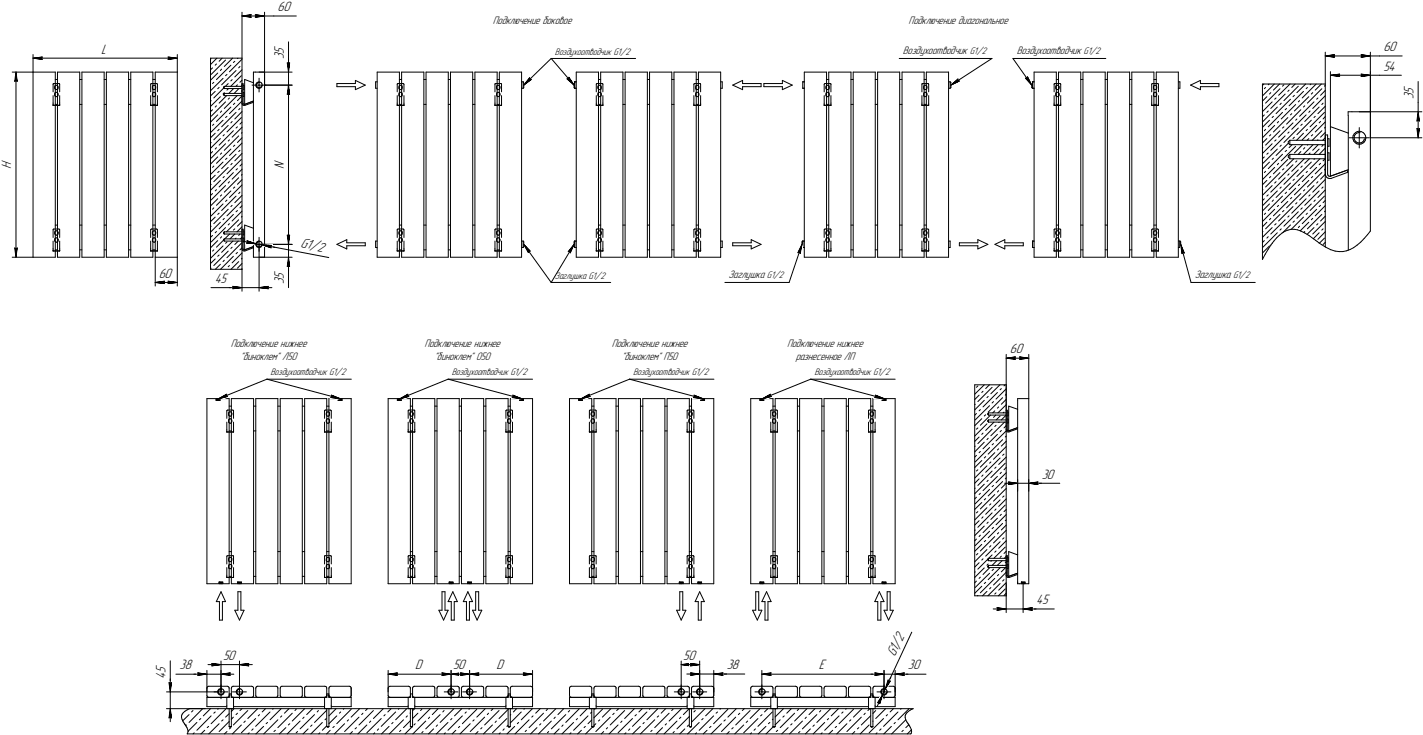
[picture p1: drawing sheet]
<svg xmlns="http://www.w3.org/2000/svg" width="769mm" height="397mm" viewBox="0 0 769 397" stroke-linecap="round" stroke-linejoin="round" font-family="sans-serif">
<defs><g id="words">
<g font-size="7.8">
<text x="150" y="6">60</text>
<text x="55" y="29">L</text>
<text x="153" y="29" transform="rotate(-90 153 29)">5</text>
<text x="748" y="28">60</text>
<text x="153" y="32" transform="rotate(-90 153 32)">3</text>
<text x="748" y="38">54</text>
<text x="764" y="53" transform="rotate(-90 764 53)">3</text>
<text x="764" y="51" transform="rotate(-90 764 51)">5</text>
<text x="6" y="91" transform="rotate(-90 6 91)">H</text>
<text x="153" y="91" transform="rotate(-90 153 91)">N</text>
<text x="162" y="134" transform="rotate(11 162 134)">G1/2</text>
<text x="86" y="150">60</text>
<text x="116" y="153">45</text>
<text x="153" y="153" transform="rotate(-90 153 153)">3</text>
<text x="153" y="151" transform="rotate(-90 153 151)">5</text>
<text x="546" y="191">60</text>
<text x="563" y="258">30</text>
<text x="560" y="326">45</text>
<text x="121" y="356">50</text>
<text x="369" y="356">50</text>
<text x="484" y="355" transform="rotate(-65 484 355)">G1/2</text>
<text x="89" y="364" transform="rotate(-90 89 364)">5</text>
<text x="97" y="362">38</text>
<text x="224" y="362">D</text>
<text x="245" y="362">50</text>
<text x="268" y="362">D</text>
<text x="393" y="362">38</text>
<text x="443" y="362">E</text>
<text x="491" y="362">30</text>
<text x="89" y="367" transform="rotate(-90 89 367)">4</text>
</g>
<g font-size="6.2">
<text x="266" y="13">Подключение боковое</text>
<text x="491" y="13">Подключение диагональное</text>
<text x="488" y="29">Воздухоотводчик</text>
<text x="550" y="29">Воздухоотводчик</text>
<text x="394" y="150">Заглушка</text>
<text x="646" y="150">Заглушка</text>
<text x="125" y="187">Подключение нижнее</text>
<text x="229" y="187">Подключение нижнее</text>
<text x="331" y="187">Подключение нижнее</text>
<text x="425" y="187">Подключение нижнее</text>
<text x="130" y="194">&quot;биноклем&quot; Л50</text>
<text x="235" y="194">&quot;биноклем&quot; 050</text>
<text x="336" y="194">&quot;биноклем&quot; П50</text>
<text x="430" y="194">разнесенное ЛП</text>
</g>
<g font-size="5.4">
<text x="300" y="30">Воздухоотводчик G1/2</text>
<text x="524" y="29">G1/2</text>
<text x="586" y="29">G1/2</text>
<text x="300" y="150">Заглушка G1/2</text>
<text x="415" y="150">G1/2</text>
<text x="667" y="150">G1/2</text>
<text x="146" y="203">Воздухоотводчик G1/2</text>
<text x="244" y="203">Воздухоотводчик G1/2</text>
<text x="342" y="203">Воздухоотводчик G1/2</text>
<text x="440" y="203">Воздухоотводчик G1/2</text>
</g>
</g></defs>
<g fill="none" stroke="#000" stroke-width=".54">
<path d="M131 7v24zM131 9l5-1zM131 9h5zM131 9h12zM135 9h1zM136 8l-1 1zM138 9h5zM138 8l1 1zM138 8l5 1zM139 9h-1zM143 9h5zM143 7v39z"/>
<path d="M148 9h12zM7 39h11zM9 39v5zM9 39l-1 5zM9 39v100zM18 39v100zM18 39h12zM18 29v10zM18 31h5zM18 31l5 1zM18 31h78zM22 31l1 1z"/>
<path d="M23 31h-1zM30 39v100zM31 39h12zM31 39v100zM43 39v100zM44 39h12zM44 39v100zM56 39v100zM57 39h13zM57 39v100zM70 39v100zM71 39h12z"/>
<path d="M71 39v100zM83 39v100zM84 39h12zM84 39v100zM91 32l5-1zM91 31h.1M91 31h5zM91 31v1zM96 39v100zM96 29v10zM114 31h17zM114 31v114z"/>
<path d="M114 38l1-1zM114 32h.1M114 35l3-4zM116 35h1zM120 37l-1 1zM120 31l-2 2zM121 36l5-5zM124 39l7-7zM126 34l1-1zM128 32h.1M130 36l-1 1zM131 31v114z"/>
<path d="M137 40v5zM137 39v1zM137 39h1zM138 39h5zM140 39h18zM143 39v100zM155 34h1zM155 34l1 5zM156 34v5zM156 23v11zM156 34h1zM156 32v7z"/>
<path d="M156 39v7zM157 34l-1 5zM204 39v100zM204 39h12zM216 39v100zM217 39h12zM217 39v100zM229 39v100zM230 39h12zM230 39v100zM242 39v100zM244 39h12z"/>
<path d="M244 39v100zM256 39v100zM257 39h12zM257 39v100zM269 39v100zM270 39h12zM270 39v100zM282 39v100zM298 32l12 14zM298 32h46zM311 39v100zM311 39h13z"/>
<path d="M324 39v100zM325 39h12zM325 39v100zM337 39v100zM338 39h12zM338 39v100zM350 39v100zM351 39h12zM351 39v100zM363 39v100zM364 39h12zM364 39v100z"/>
<path d="M376 39v100zM378 39h12zM378 39v100zM390 39v100zM435 39v100zM435 39h12zM447 39v100zM448 39h12zM448 39v100zM460 39v100zM461 39h12zM461 39v100z"/>
<path d="M473 39v100zM474 39h12zM474 39v100zM486 32h50zM486 39v100zM488 39h12zM488 39v100zM500 39v100zM501 39h12zM501 39v100zM513 39v100zM548 32l10 14z"/>
<path d="M548 32h50zM559 39v100zM559 39h12zM571 39v100zM572 39h12zM572 39v100zM584 39v100zM585 39h12zM585 39v100zM597 39v100zM599 39h12zM599 39v100z"/>
<path d="M611 39v100zM612 39h12zM612 39v100zM624 39v100zM625 39h12zM625 39v100zM637 39v100zM716 28v17zM716 30h5zM716 30l5 1zM716 30h25zM719 39v29z"/>
<path d="M721 30v1zM721 30h.1M736 31l5-1zM736 30h.1M736 30h5zM736 30v1zM741 30h5zM741 28v46zM741 39v21zM746 30h12zM8 44l1-1zM9 43v1z"/>
<path d="M29 57h3zM29 56v1zM29 52v4zM29 46v4zM29 45h.1M29 45h3zM30 51v1zM30 51h.1M30 48h.1M30 47h.1M30 50v1zM30 50h.1"/>
<path d="M30 46v1zM30 46h.1M30 52h.1M30 43h1zM30 56h1zM30 50h1zM30 46h1zM30 52h1zM30 48h1zM31 52h.1M31 48h.1M31 50h.1"/>
<path d="M31 46h.1M31 50v1zM31 46v1zM31 51v1zM31 47h.1M31 47v1zM31 51h.1M32 45h.1M32 46h.1M32 56v1zM32 52v4zM32 46v4z"/>
<path d="M43 43h1zM43 56h1zM56 43h1zM56 56h1zM70 43h1zM70 56h1zM81 57h4zM81 56v1zM81 52v4zM81 46v4zM82 45h.1M82 45h3z"/>
<path d="M82 51l1 1zM82 51h.1M82 48h1zM82 48h.1M82 47h.1M83 52h.1M83 48h.1M83 50l-1 1zM83 50h.1M83 46l-1 1zM83 46h.1M83 43h1z"/>
<path d="M83 56h1zM83 52h1zM83 48h1zM83 50h1zM83 46h1zM84 52h.1M84 48h.1M84 50v1zM84 46v1zM84 51v1zM84 47h.1M84 47v1z"/>
<path d="M84 51h.1M85 45h.1M85 46h.1M85 56v1zM85 52v4zM85 46v4zM114 49l7-7zM114 43l4-4zM114 55v-1zM114 57l5-5zM114 52l2-3zM114 40l8-8z"/>
<path d="M115 45l1-1zM116 53l5-5zM116 58l1-1zM117 43l8-8zM118 48v-1zM118 56l5-4zM120 60l-1 1zM120 46l8-8zM121 47h.1M121 47v1zM121 51h.1M121 51v-1z"/>
<path d="M121 51v1zM121 47h10zM121 48h10zM121 50h10zM121 52h10zM121 50v2zM121 59l7-7zM121 50v1zM122 47l1-2zM122 41l1-1zM122 55l-8 8zM123 49l1-1z"/>
<path d="M123 54l1-1zM125 47l5-6zM125 44v-1zM126 48l-2 2zM126 56h1zM127 42l4-4zM128 46v1zM129 59h1zM129 48l-2 2zM130 44l1-1zM131 56h.1M131 46v10z"/>
<path d="M131 45h.1M131 45v1zM131 49h-1zM131 52l-3 2zM131 46l-1 1zM131 56v1zM131 57h1zM131 56h1zM131 46h1zM131 48h1zM131 50h1zM131 52h1z"/>
<path d="M132 56h.1M132 57h.1M132 46v2zM132 50v2zM132 56l5-1zM132 43l5 2zM132 43v13zM132 57l5-2zM136 46h4zM137 55h.1M137 55v68zM137 45v10z"/>
<path d="M138 46v1zM138 47h1zM139 45l-1 1zM139 46v1zM139 46h.1M139 47l1 1zM139 47h.1M139 45l1-1zM139 45h.1M139 45h1zM139 45v1zM139 47h1z"/>
<path d="M140 48h.1M140 45h.1M140 44h.1M140 46h4zM140 46v4zM140 42v4zM140 47h1zM140 48l1-1zM140 44l1 1zM141 47h.1M141 45h1zM141 46v1z"/>
<path d="M142 45v1zM142 46l-1 1zM142 46h.1M143 46h15zM155 51l1-1zM156 46l1 5zM156 50l1 1zM156 46l-1 5zM156 46v86zM156 46v7zM182 45v2zM182 45h10z"/>
<path d="M182 47h10zM192 43v2zM192 43l5 3zM192 48l5-2zM192 47v1zM203 44h1zM203 48h1zM203 44v4zM215 57h3zM215 56v1zM215 52v4zM215 46v4z"/>
<path d="M215 45h.1M215 45h3zM216 51v1zM216 51h.1M216 48h.1M216 47h.1M216 52h.1M216 50v1zM216 50h.1M216 46v1zM216 46h.1M216 43h1z"/>
<path d="M216 56h1zM216 52h1zM216 48h1zM216 50h1zM216 46h1zM217 50h.1M217 46h.1M217 52h.1M217 48h.1M217 50v1zM217 46v1zM217 51v1z"/>
<path d="M217 47h.1M217 47v1zM217 51h.1M218 45h.1M218 46h.1M218 56v1zM218 52v4zM218 46v4zM229 43h1zM229 56h1zM242 43h2zM242 56h2z"/>
<path d="M256 43h1zM256 56h1zM268 57h3zM268 56v1zM268 52v4zM268 46v4zM268 45h.1M268 45h3zM268 51l1 1zM268 51h.1M268 48h1zM268 48h.1"/>
<path d="M268 47h.1M269 50l-1 1zM269 50h.1M269 46l-1 1zM269 46h.1M269 52h.1M269 48h.1M269 43h1zM269 56h1zM269 50h1zM269 46h1zM269 52h1z"/>
<path d="M269 48h1zM270 52h.1M270 48h.1M270 50h.1M270 46h.1M270 50v1zM270 46v1zM270 51h.1M270 47h.1M270 51v1zM270 47v1zM271 45h.1"/>
<path d="M271 46h.1M271 56v1zM271 52v4zM271 46v4zM282 44h1zM282 48h1zM283 44v1zM283 48v-1zM283 44v4zM283 45v2zM283 46l4-3zM283 46l15-14z"/>
<path d="M286 42l-3 4zM286 42v1zM286 43h1zM306 43l4 3zM306 43h1zM308 42l-1 1zM308 42l2 4zM310 45v2zM310 47l1 1zM311 44h.1M311 48h.1M311 44v4z"/>
<path d="M311 44l-1 1zM322 57h4zM322 56v1zM322 52v4zM322 46v4zM323 45h.1M322 45h.1M323 45h3zM323 51h.1M323 48h.1M323 47h.1M323 51v1z"/>
<path d="M323 50v1zM323 50h1zM323 46v1zM323 46h1zM323 52h1zM323 48h1zM324 43h1zM324 56h1zM324 52h.1M324 48h.1M324 50h.1M324 46h.1"/>
<path d="M324 50h1zM324 46h1zM324 52h1zM324 48h1zM325 50v1zM325 46v1zM325 51v1zM325 47h.1M325 47v1zM325 51h.1M326 45h.1M326 46h.1"/>
<path d="M326 56v1zM326 52v4zM326 46v4zM337 43h1zM337 56h1zM350 43h1zM350 56h1zM363 43h1zM363 56h1zM375 57h4zM375 56v1zM375 52v4z"/>
<path d="M375 46v4zM375 45h.1M375 45h3zM376 51v1zM376 51h.1M376 48h.1M376 47h.1M376 52h1zM376 48h1zM376 50v1zM376 50h1zM376 46v1z"/>
<path d="M376 46h1zM376 43h2zM376 56h2zM377 50h.1M377 46h.1M377 52h.1M377 48h.1M377 52h1zM377 48h1zM377 50h1zM377 46h1zM378 50v1z"/>
<path d="M378 46v1zM378 51v1zM378 47h.1M378 47v1zM378 51h.1M379 45h.1M379 46h.1M379 56v1zM379 52v4zM379 46v4zM390 44h.1M390 48h.1"/>
<path d="M390 44v4zM396 46l5 2zM396 46l5-3zM401 47h10zM401 47v1zM401 43v2zM401 45h10zM411 45v2zM413 45v2zM413 45h10zM413 47h10zM423 43v2z"/>
<path d="M423 43l5 3zM423 48l5-2zM423 47v1zM434 44h1zM434 48h1zM434 44v4zM446 57h3zM446 56v1zM446 52v4zM446 46v4zM446 45h.1M446 45h3z"/>
<path d="M446 51l1 1zM446 51h.1M446 48h1zM446 48h.1M446 47h.1M447 52h.1M447 48h.1M447 50l-1 1zM447 50h.1M447 46l-1 1zM447 46h.1M447 43h1z"/>
<path d="M447 56h1zM447 50h1zM447 46h1zM447 52h1zM447 48h1zM448 52h.1M448 48h.1M448 50h.1M448 46h.1M448 50v1zM448 46v1zM448 51v1z"/>
<path d="M448 47h.1M448 47v1zM448 51h.1M449 45h.1M449 46h.1M449 56v1zM449 52v4zM449 46v4zM460 43h1zM460 56h1zM473 43h1zM473 56h1z"/>
<path d="M486 43h2zM486 56h2zM498 57h4zM498 56v1zM498 52v4zM498 46v4zM499 45h.1M498 45h.1M499 45h3zM499 51v1zM499 51h.1M499 48h.1"/>
<path d="M499 47h.1M499 52h1zM499 48h1zM499 50v1zM499 50h1zM499 46v1zM499 46h1zM500 43h1zM500 56h1zM500 52h.1M500 48h.1M500 50h.1"/>
<path d="M500 46h.1M500 50h1zM500 46h1zM500 52h1zM500 48h1zM501 50v1zM501 46v1zM501 51v1zM501 47h.1M501 47v1zM501 51h.1M502 45h.1"/>
<path d="M502 46h.1M502 56v1zM502 52v4zM502 46v4zM513 44h1zM513 48h1zM514 44v4zM514 44v1zM514 48v-1zM514 45v2zM514 46l4-3zM514 46l5-2z"/>
<path d="M514 46l22-14zM518 43v1zM518 44h1zM554 42l4 4zM554 42h1zM555 41v1zM555 41l3 5zM558 45v2zM558 45v-1zM558 47v1zM558 44h1zM558 48h1z"/>
<path d="M558 44v4zM570 57h3zM570 56v1zM570 52v4zM570 46v4zM570 45h.1M570 45h3zM571 51v1zM571 51h.1M571 48h.1M571 47h.1M571 50v1z"/>
<path d="M571 50h.1M571 46v1zM571 46h.1M571 52h.1M571 43h1zM571 56h1zM571 50h1zM571 46h1zM571 52h1zM571 48h1zM572 52h.1M572 48h.1"/>
<path d="M572 50h.1M572 46h.1M572 50v1zM572 46v1zM572 51h.1M572 47h.1M573 51l-1 1zM573 47h.1M573 47l-1 1zM573 51h.1M573 45h.1M573 46h.1"/>
<path d="M573 56v1zM573 52v4zM573 46v4zM584 43h1zM584 56h1zM597 43h2zM597 56h2zM611 43h1zM611 56h1zM623 57h3zM623 56v1zM623 52v4z"/>
<path d="M623 46v4zM623 45h.1M623 45h3zM623 51l1 1zM623 51h.1M623 48h1zM623 48h.1M623 47h.1M624 52h.1M624 48h.1M624 50l-1 1zM624 50h.1"/>
<path d="M624 46l-1 1zM624 46h.1M624 43h1zM624 56h1zM624 50h1zM624 46h1zM624 52h1zM624 48h1zM625 50h.1M625 46h.1M625 52h.1M625 48h.1"/>
<path d="M625 50v1zM625 46v1zM625 51v1zM625 47h.1M625 47v1zM625 51h.1M626 45h.1M626 46h.1M626 56v1zM626 52v4zM626 46v4zM637 44h1z"/>
<path d="M637 48h1zM638 44v4zM644 46l5 2zM644 46l5-3zM649 47h10zM649 47v1zM649 43v2zM649 45h10zM659 45v2zM682 45h34zM682 45v95zM682 52l7-7z"/>
<path d="M682 46l1-1zM682 57h.1M682 55l3-3zM683 48l1-1zM686 60l-1 1zM686 46v-1zM687 59l8-8zM687 50l-1 1zM689 54l1-1zM691 51l6-6zM692 45l-4 4zM692 48l-8 8z"/>
<path d="M693 56h-1zM693 47l1-1zM695 59h.1M696 49h1zM697 57l8-8zM698 54l-8 7zM698 47l2-2zM699 52l1-1zM700 60l7-8zM701 50l5-5zM702 55v-1zM702 47l-8 7z"/>
<path d="M703 59l-8 8zM704 53l7-8zM705 58v-1zM706 48l1-1zM708 60l-1 1zM708 46l1-1zM709 51l1-1zM711 49l3-4zM712 54v-1zM715 48l-8 8zM715 56h.1M716 45v88z"/>
<path d="M716 57l-4 4zM716 52l-6 7zM716 46v1zM716 49l-2 2zM719 41l5-1zM719 41h5zM719 41h22zM724 41h.1M724 40v1zM736 41h5zM736 40v1zM736 40l5 1z"/>
<path d="M736 41h.1M741 41h5zM746 41h12zM767 55v5zM767 44v11zM114 72l7-7zM114 66l4-4zM114 60l1-1zM114 77h.1M114 74l2-2zM115 68l1-1zM116 76l7-8z"/>
<path d="M117 80l-1 1zM117 66l8-8zM118 71v-1zM120 68l8-7zM121 73h.1M122 63h1zM123 71l7-8zM124 61l7-6zM124 76h-1zM125 66h.1M125 74l6-5zM126 71l-8 7z"/>
<path d="M126 79l1-1zM128 69v-1zM130 67l1-1zM130 72h1zM131 60l-4 4zM131 74l-3 3zM682 69l4-4zM682 63l1-1zM682 77l3-2zM682 60l6-5zM683 80h-1zM683 66l7-8z"/>
<path d="M684 78l8-7zM684 70l-1 1zM686 73h1zM688 63h.1M688 71l8-8zM689 68l-7 6zM689 76h1zM691 66h-1zM691 74l8-8zM693 64l7-8zM693 78l-1 1zM693 69l1-1z"/>
<path d="M693 61l-7 7zM694 77l8-8zM696 72l1-1zM696 77h.1M696 77l1-1zM696 77l1 1zM697 80l1-2zM697 76h19zM697 78h19zM697 76v2zM698 62v-1zM698 70l8-8z"/>
<path d="M699 75l1-1zM700 65l1-1zM701 73l8-8zM702 63l8-8zM703 68l1-1zM704 76l8-8zM704 78l-4 5zM705 72l-4 4zM705 80v1zM705 66l8-8zM707 76v-1zM707 78h.1"/>
<path d="M707 70l-1 1zM708 68l8-7zM709 73h1zM709 76l6-5zM710 78l-5 5zM710 63h1zM711 71l5-5zM712 76h.1M713 78l-3 3zM714 66h-1zM714 74l2-2zM715 78v1z"/>
<path d="M716 74v20zM716 73h2zM716 73v1zM716 74l-1 2zM716 63l-1 1zM716 69h.1M718 74v20zM718 73v1zM718 75h.1M718 79h.1M718 75v4zM719 68l10 4z"/>
<path d="M719 68v27zM729 60v2zM729 60h2zM729 62v10zM729 72v20zM729 74h6zM731 60h10zM731 74v1zM731 73v1zM731 75l1 1zM732 76l1 1zM732 74v1z"/>
<path d="M732 72l-1 1zM732 73v1zM732 75l1 1zM733 76v1zM733 77l1 1zM733 73v-1zM733 73h-1zM733 72l1-1zM733 72h-1zM733 77h1zM733 72h1zM734 78h1z"/>
<path d="M734 71h1zM734 77h1zM734 72h1zM735 78h1zM735 74h5zM735 74v6zM735 69v5zM735 60h34zM735 71h1zM735 77h1zM736 78l1-1zM736 71l1 1z"/>
<path d="M736 77l1-1zM737 77h1zM737 72h1zM737 76h.1M738 72v1zM738 75l-1 1zM738 76v1zM738 73v1zM738 75v1zM738 75h.1M741 60v65zM741 74h28z"/>
<path d="M766 69l1 5zM766 69l1 1zM766 65h1zM767 70v-1zM767 60v5zM767 65h.1M767 60l-1 5zM767 60v14zM767 69v5zM114 94l7-6zM114 83l1-1zM114 100h.1"/>
<path d="M114 97l2-2zM114 80l5-5zM114 85l8-7zM116 98l7-8zM116 90h-1zM117 88l8-7zM118 85l-4 4zM118 93h.1M119 83h1zM120 91l8-8zM121 96v-1zM121 81l8-8z"/>
<path d="M122 86l1-1zM123 94l7-8zM124 84l7-7zM124 98l-1 1zM125 88v1zM125 97l6-6zM126 93l-8 8zM128 92v-1zM129 82l1-1zM130 90l1-1zM131 83l-4 4zM131 94l-1 1z"/>
<path d="M131 97l-3 3zM682 97l7-7zM682 91l4-3zM682 86l1-1zM682 100l3-3zM682 83l6-5zM683 88l7-7zM683 93h1zM685 83h1zM686 96l1-1zM687 81l8-8zM688 85v1z"/>
<path d="M688 94l8-8zM690 84l6-7zM690 98l-1 1zM691 88l-1 1zM691 97l8-8zM693 87l7-8zM693 92l1-1zM693 83l-7 8zM694 100l8-8zM695 82v-1zM695 90l4-4zM696 84v1z"/>
<path d="M696 84l1-1zM696 85l1 1zM697 94l-1 1zM697 83h19zM697 86h19zM697 83v3zM698 93l7-7zM699 97h1zM700 88l1-1zM701 95l8-7zM703 82l-1 1zM703 90h1z"/>
<path d="M704 98l8-8zM705 88l3-2zM706 93h1zM707 83h1zM707 97l-7 8zM708 91l5-5zM709 96l1-1zM710 83l3-2zM710 86h1zM711 94l5-6zM712 98v1zM713 89l1-1z"/>
<path d="M715 87l1-1zM716 83h.1M716 92v-1zM716 94l1 1zM716 94h.1M716 97l-6 7zM716 80l-3 3zM716 94l-2 3zM717 95v1zM717 96h1zM718 94v1zM718 83h.1"/>
<path d="M718 87h.1M718 95h.1M718 96h1zM718 95h1zM718 83v4zM719 96h1zM719 95h.1M719 95l10-3zM719 95l9-3zM720 96l9-3zM728 92l1 1zM729 92v43z"/>
<path d="M114 117l7-7zM114 111l4-4zM114 106l1-1zM114 120l2-3zM114 103l5-6zM114 108l8-8zM116 112l-1 1zM116 103l1-1zM117 111l8-8zM118 116v-1zM119 106l1-1zM120 114l8-8z"/>
<path d="M121 104l8-8zM121 118v1zM122 109l1-1zM123 117l7-8zM124 107l7-7zM125 111v1zM125 119l6-5zM126 116l-8 8zM126 102l1-1zM127 109l4-3zM128 114h.1M130 112l1-1z"/>
<path d="M130 104l-1 1zM131 117h-1zM682 120l7-7zM682 114l4-4zM682 108l1-1zM682 103h.1M682 105l6-5zM683 116l1-1zM684 101l8-8zM685 106l1-1zM687 104l8-8zM687 118l-1 1z"/>
<path d="M688 108v1zM690 107l8-8zM690 112l1-1zM690 103l-7 8zM691 119l8-7zM692 116l-8 8zM692 102l1-1zM693 109l7-7zM693 114h1zM693 106l-7 8zM695 112l8-7zM695 104v1z"/>
<path d="M696 109l-8 8zM697 117h-1zM697 102l8-7zM698 107h.1M698 115l8-8zM700 110l1-1zM702 100h.1M702 108l8-8zM703 113l1-1zM705 103v-1zM705 111l8-8zM706 116l1-1z"/>
<path d="M707 101l8-8zM707 106l1-1zM708 114l8-8zM709 110l-8 8zM709 119l1-1zM711 108l-1 1zM713 112l1-1zM715 116l-8 8zM715 102v-1zM715 109l1-1zM716 114h.1M716 103l-4 4z"/>
<path d="M716 117l-2 2zM716 111l-5 6zM7 139h11zM8 134l1 5zM8 134h1zM9 134h.1M9 134v5zM18 139h12zM29 136h3zM29 134v2zM29 130v4zM29 124v4z"/>
<path d="M29 135v1zM29 124h.1M29 124h3zM30 130h.1M30 126v1zM30 129v1zM30 126h.1M30 129h.1M30 125v1zM30 125h.1M30 130v1zM30 127h.1"/>
<path d="M30 122h1zM30 135h1zM30 129l1-1zM30 125h1zM30 131h1zM30 127h1zM31 131v-1zM31 127h.1M31 128v1zM31 125h.1M31 139h12zM31 129h.1"/>
<path d="M31 130h.1M31 126h.1M31 126v1zM31 129v1zM32 124h.1M32 134v2zM32 130v4zM32 124v4zM32 135v1zM43 122h1zM43 135h1zM44 139h12z"/>
<path d="M56 122h1zM56 135h1zM57 139h13zM70 122h1zM70 135h1zM71 139h12zM81 136h4zM81 134v2zM81 130v4zM81 124v4zM81 135v1zM82 124h.1"/>
<path d="M82 124h3zM82 130h1zM82 126l1 1zM82 129v1zM82 126h.1M83 130v1zM83 127h.1M83 129h-1zM83 129h.1M83 125l-1 1zM83 125h.1M83 122h1z"/>
<path d="M83 135h1zM83 129v-1zM83 131h1zM83 127h1zM83 128l1 1zM83 125h1zM84 131v-1zM84 127h.1M84 139h12zM84 139v16zM84 129h.1M84 125h.1"/>
<path d="M84 130h.1M84 126h.1M84 126v1zM84 129v1zM85 124h.1M85 134v2zM85 130v4zM85 124v4zM85 135v1zM96 139v16zM114 140l7-7zM114 128l1-1z"/>
<path d="M114 123v-1zM114 125l5-5zM114 131l8-8zM115 136l1-1zM116 121l7-8zM116 126l1-1zM117 134l4-4zM118 130l-4 4zM118 138h.1M120 128l-1 1zM120 136l6-6zM121 126h.1"/>
<path d="M121 129h.1M121 130h.1M121 125h10zM121 126h10zM121 125v1zM121 129h10zM121 130h10zM121 129v1zM121 129l3-3zM122 131h1zM122 125l7-6zM123 139l7-8z"/>
<path d="M123 121h1zM124 129l3-3zM125 134h.1M126 138l-7 7zM126 124h1zM127 132l2-2zM127 129h1zM128 137v-1zM128 125l3-2zM128 122l3-2zM130 135l1-1zM130 126l-1 1z"/>
<path d="M130 129l1-1zM130 140h1zM131 134v1zM131 124v10zM131 124h.1M131 135h.1M131 135l1 1zM131 134l1 1zM131 125h1zM131 127h1zM131 129h1zM131 131h1z"/>
<path d="M131 130l7 2zM132 135h.1M132 136h.1M132 125v2zM132 129v2zM132 135l5-2zM132 122l5 1zM132 122v13zM132 136l5-2zM133 131h1zM133 131l5 1zM134 130l4 2z"/>
<path d="M134 130v1zM136 132h4zM137 133v1zM137 123v10zM137 133v6zM137 139h6zM138 132v1zM138 132h4zM138 133h1zM139 131l-1 1zM139 132v1zM139 132h.1"/>
<path d="M139 133l1 1zM139 133h.1M139 131l1-1zM139 131h.1M139 131h1zM139 131v1zM139 133h1zM140 134h.1M140 131h.1M140 130h.1M140 132h4zM140 132v4z"/>
<path d="M140 128v4zM140 132h18zM140 139h18zM140 132v25zM140 133h1zM140 134l1-1zM140 130l1 1zM141 131h1zM141 133h.1M141 132v1zM142 131v1zM142 132l-1 1z"/>
<path d="M142 132h.1M142 132l36 7zM142 132l5 2zM142 132l5 1zM142 132l7 2zM146 133l1 1zM146 133h1zM155 127l1 5zM155 127h1zM156 139v5zM156 127h1zM156 139l-1 5z"/>
<path d="M156 139l1 5zM156 139v7zM156 125v7zM156 132v7zM157 127l-1 5zM182 132l5 2zM182 132l5-3zM187 133h10zM187 133v1zM187 129v2zM187 131h10zM197 131v2z"/>
<path d="M203 130h1zM203 134h1zM203 130v4zM204 139h12zM215 136h3zM215 134v2zM215 130v4zM215 124v4zM215 135v1zM215 124h.1M215 124h3zM216 130h.1"/>
<path d="M216 126v1zM216 129v1zM216 126h.1M216 130v1zM216 127h.1M216 129h.1M216 125v1zM216 125h.1M216 122h1zM216 135h1zM216 131h1zM216 127h1z"/>
<path d="M216 129l1-1zM216 125h1zM217 128v1zM217 125h.1M217 131v-1zM217 127h.1M217 139h12zM217 129h.1M217 130h.1M217 126h.1M217 126v1zM217 129v1z"/>
<path d="M218 124h.1M218 134v2zM218 130v4zM218 124v4zM218 135v1zM229 122h1zM229 135h1zM230 139h12zM242 122h2zM242 135h2zM244 139h12zM256 122h1z"/>
<path d="M256 135h1zM257 139h12zM268 136h3zM268 134v2zM268 130v4zM268 124v4zM268 135v1zM268 124h.1M268 124h3zM268 130h1zM268 126l1 1zM268 129v1z"/>
<path d="M268 126h.1M269 129h-1zM269 129h.1M269 125l-1 1zM269 125h.1M269 130v1zM269 127h.1M269 122h1zM269 135h1zM269 129l1-1zM269 125h1zM269 131h1z"/>
<path d="M269 127h1zM270 131v-1zM270 127h.1M270 128v1zM270 125h.1M270 139h12zM270 129h.1M270 130h.1M270 126h.1M270 126v1zM270 129v1zM271 124h.1"/>
<path d="M271 134v2zM271 130v4zM271 124v4zM271 135v1zM282 130h1zM282 134h1zM283 130v1zM283 134v-1zM283 130v4zM283 131v2zM283 132l4 4zM283 132l3 4z"/>
<path d="M283 132l15 21zM286 136h1zM286 136h.1M307 136h1zM308 136v1zM310 131v2zM310 133l1 1zM310 132l-2 5zM310 132l-3 4zM310 132l-12 21zM311 130h.1M311 134h.1"/>
<path d="M311 130v4zM311 130l-1 1zM311 139h13zM322 136h4zM322 134v2zM322 130v4zM322 124v4zM322 135v1zM323 124h.1M322 124h.1M323 124h3zM323 130h.1"/>
<path d="M323 126h.1M323 129v1zM323 126v1zM323 129h.1M323 129h1zM323 125v1zM323 125h1zM323 130l1 1zM323 127h1zM324 122h1zM324 135h1zM324 131h.1"/>
<path d="M324 127h.1M324 129v-1zM324 125h.1M324 128l1 1zM324 125h1zM324 131l1-1zM324 127h1zM325 139h12zM325 129h.1M325 125h.1M325 130h.1M325 126h.1"/>
<path d="M325 126v1zM325 129v1zM326 124h.1M326 134v2zM326 130v4zM326 124v4zM326 135v1zM337 122h1zM337 135h1zM338 139h12zM350 122h1zM350 135h1z"/>
<path d="M351 139h12zM363 122h1zM363 135h1zM364 139h12zM375 136h4zM375 134v2zM375 130v4zM375 124v4zM375 135v1zM375 124h.1M375 124h3zM376 130h.1"/>
<path d="M376 126v1zM376 129v1zM376 126h.1M376 130l1 1zM376 127h1zM376 129h.1M376 129h1zM376 125v1zM376 125h1zM376 122h2zM376 135h2zM377 129v-1z"/>
<path d="M377 125h.1M377 131h.1M377 127h.1M377 131l1-1zM377 127h1zM377 128l1 1zM377 125h1zM378 139h12zM378 129h.1M378 125h.1M378 130h.1M378 126h.1"/>
<path d="M378 126v1zM378 129v1zM379 124h.1M379 134v2zM379 130v4zM379 124v4zM379 135v1zM390 130h.1M390 134h.1M390 130v4zM396 131v2zM396 131h10z"/>
<path d="M396 133h10zM406 129v2zM406 129l5 3zM406 134l5-2zM406 133v1zM431 136h1zM432 136l1 1zM433 131v2zM433 133l1 1zM433 132v5zM433 132l-2 4zM433 132l-6 21z"/>
<path d="M434 130h1zM434 134h1zM434 130v4zM434 130l-1 1zM435 139h12zM446 136h3zM446 134v2zM446 130v4zM446 124v4zM446 135v1zM446 124h.1M446 124h3z"/>
<path d="M446 130h1zM446 126l1 1zM446 129v1zM446 126h.1M447 130v1zM447 127h.1M447 129h-1zM447 129h.1M447 125l-1 1zM447 125h.1M447 122h1zM447 135h1z"/>
<path d="M447 129l1-1zM447 125h1zM447 131h1zM447 127h1zM448 131v-1zM448 127h.1M448 128v1zM448 125h.1M448 139h12zM448 129h.1M448 130h.1M448 126h.1"/>
<path d="M448 126v1zM448 129v1zM449 124h.1M449 134v2zM449 130v4zM449 124v4zM449 135v1zM460 122h1zM460 135h1zM461 139h12zM473 122h1zM473 135h1z"/>
<path d="M474 139h12zM486 122h2zM486 135h2zM488 139h12zM498 136h4zM498 134v2zM498 130v4zM498 124v4zM498 135v1zM499 124h.1M498 124h.1M499 124h3z"/>
<path d="M499 130h.1M499 126v1zM499 129v1zM499 126h.1M499 130l1 1zM499 127h1zM499 129h.1M499 129h1zM499 125v1zM499 125h1zM500 122h1zM500 135h1z"/>
<path d="M500 131h.1M500 127h.1M500 129v-1zM500 125h.1M500 128l1 1zM500 125h1zM500 131l1-1zM500 127h1zM501 139h12zM501 129h.1M501 125h.1M501 130h.1"/>
<path d="M501 126h.1M501 126v1zM501 129v1zM502 124h.1M502 134v2zM502 130v4zM502 124v4zM502 135v1zM513 130h1zM513 134h1zM514 130v4zM519 131v2z"/>
<path d="M519 131h10zM519 133h10zM529 129v2zM529 129l5 3zM529 134l5-2zM529 133v1zM538 132l5 2zM538 132l5-3zM543 133h10zM543 133v1zM543 129v2zM543 131h10z"/>
<path d="M553 131v2zM558 130h1zM558 134h1zM558 130v4zM559 139h12zM570 136h3zM570 134v2zM570 130v4zM570 124v4zM570 135v1zM570 124h.1M570 124h3z"/>
<path d="M571 130h.1M571 126v1zM571 129v1zM571 126h.1M571 129h.1M571 125v1zM571 125h.1M571 130v1zM571 127h.1M571 122h1zM571 135h1zM571 129l1-1z"/>
<path d="M571 125h1zM571 131h1zM571 127h1zM572 131v-1zM572 127h.1M572 128v1zM572 125h.1M572 139h12zM572 129h.1M573 130h-1zM573 126h.1M573 126l-1 1z"/>
<path d="M573 129v1zM573 124h.1M573 134v2zM573 130v4zM573 124v4zM573 135v1zM584 122h1zM584 135h1zM585 139h12zM597 122h2zM597 135h2zM599 139h12z"/>
<path d="M611 122h1zM611 135h1zM612 139h12zM623 136h3zM623 134v2zM623 130v4zM623 124v4zM623 135v1zM623 124h.1M623 124h3zM623 130h1zM623 126l1 1z"/>
<path d="M623 129v1zM623 126h.1M624 130v1zM624 127h.1M624 129h-1zM624 129h.1M624 125l-1 1zM624 125h.1M624 122h1zM624 135h1zM624 129l1-1zM624 125h1z"/>
<path d="M624 131h1zM624 127h1zM625 128v1zM625 125h.1M625 131v-1zM625 127h.1M625 139h12zM625 129h.1M625 130h.1M625 126h.1M625 126v1zM625 129v1z"/>
<path d="M626 124h.1M626 134v2zM626 130v4zM626 124v4zM626 135v1zM637 130h1zM637 134h1zM638 130v4zM638 130v1zM638 134v-1zM638 131v2zM638 132l2 5z"/>
<path d="M638 132l1 5zM638 132l6 21zM639 136l1 1zM639 136v1zM682 137l4-4zM682 131l1-1zM682 125h.1M682 128l6-5zM683 134l7-8zM684 137l-2 3zM685 129l1-1zM685 120l-3 3z"/>
<path d="M685 135l-1 2zM687 126l8-7zM687 132l-2 3zM688 131h.1M689 130l-2 2zM689 121h1zM690 129l-1 1zM690 129l2-2zM692 127l1-1zM692 124h1zM693 126l2-1zM694 122l8-8z"/>
<path d="M695 125l1-1zM696 124h2zM698 121l-4 5zM698 124h2zM698 124l7-7zM699 120l1-1zM700 124h1zM701 124l2 1zM702 122v1zM703 125l4-5zM703 125l2 1zM704 121l8-8z"/>
<path d="M705 126l3 1zM705 125v1zM707 127l3-4zM708 127l2 2zM710 126l6-6zM710 129l1 1zM711 130h1zM712 121h.1M712 130l1 1zM713 131l1 1zM713 126l-3 3zM713 131l3-2z"/>
<path d="M714 132l3 2zM715 124h.1M715 132l1-1zM716 125l-4 4zM717 134l2 1zM719 135l3 1zM722 136h2zM724 136h2zM726 136l2-1zM728 135h2zM730 135l2-1zM732 134l2-2z"/>
<path d="M734 132l1-1zM737 129l-2 2zM739 127l-2 2zM741 125l-2 2zM84 153l5-1zM84 153h5zM84 153h12zM88 153h1zM89 152l-1 1zM91 153h5zM91 152v1zM91 152l5 1z"/>
<path d="M91 153h.1M114 145h17zM114 145h.1M114 142l2-2zM114 155h12zM116 143l7-7zM116 145l3-2zM121 141h.1M123 144l1-1zM124 155h7zM125 145l4-4zM125 142l6-5z"/>
<path d="M126 155h5zM126 155h.1M126 156l5-1zM126 155v1zM131 145h.1M131 142l-3 3zM131 145v12zM131 155h9zM140 155l5 1zM140 155h5zM140 155h7zM145 155v1z"/>
<path d="M145 155h.1M155 144l1-1zM156 144v11zM156 143l1 1zM298 153h32zM392 153h35zM644 153h35zM544 191v31zM544 193h5zM544 193l5 1zM544 193h12zM548 193l1 1z"/>
<path d="M549 193h-1zM551 194l5-1zM551 193h1zM551 193h5zM552 193l-1 1zM556 191v24zM112 215v100zM112 215h12zM117 215v1zM117 216h2zM117 215l2 1zM117 215h2z"/>
<path d="M118 215l5-2zM118 215l5-1zM118 215l26-10zM119 215v1zM122 214h1zM123 213l-1 1zM124 215v100zM124 219h1zM125 215h12zM125 215v100zM137 215v100zM137 219h1z"/>
<path d="M138 215h12zM138 215v100zM144 205l40 10zM144 205h46zM150 215v100zM150 219h1zM151 215h12zM151 215v100zM163 215v100zM163 219h2zM165 215h12zM165 215v100z"/>
<path d="M177 215v100zM177 219h1zM178 215h12zM178 215v100zM179 215h5zM179 215v-1zM179 213v1zM179 213l5 2zM183 215v1zM183 216h2zM183 215l2 1zM183 215h2z"/>
<path d="M185 215v1zM190 215v100zM210 215v100zM210 215h12zM215 215v1zM215 216h2zM215 215l2 1zM215 215h2zM216 215l4-2zM216 215l5-1zM216 215l26-10zM217 215v1z"/>
<path d="M220 214h1zM220 213v1zM222 215v100zM222 219h1zM223 215h12zM223 215v100zM235 215v100zM235 219h1zM236 215h12zM236 215v100zM242 205l40 10zM242 205h46z"/>
<path d="M248 215v100zM248 219h1zM249 215h12zM249 215v100zM261 215v100zM261 219h2zM263 215h12zM263 215v100zM275 215v100zM275 219h1zM276 215h12zM276 215v100z"/>
<path d="M277 215h5zM277 215v-1zM277 213v1zM277 213l5 2zM281 215v1zM281 216h2zM281 215l2 1zM281 215h2zM283 215v1zM288 215v100zM308 215v100zM308 215h12z"/>
<path d="M313 215v1zM313 216h2zM313 215l2 1zM313 215h2zM314 215l5-2zM314 215l5-1zM314 215l26-10zM315 215v1zM318 214h1zM319 213l-1 1zM320 215v100zM320 219h1z"/>
<path d="M321 215h12zM321 215v100zM333 215v100zM333 219h1zM334 215h12zM334 215v100zM340 205l40 10zM340 205h46zM346 215v100zM346 219h1zM347 215h12zM347 215v100z"/>
<path d="M359 215v100zM359 219h2zM361 215h12zM361 215v100zM373 215v100zM373 219h1zM374 215h12zM374 215v100zM375 215h5zM375 215v-1zM375 213v1zM375 213l5 2z"/>
<path d="M379 215v1zM379 216h2zM379 215l2 1zM379 215h2zM381 215v1zM386 215v100zM406 215v100zM406 215h12zM411 215v1zM411 216h2zM411 215l2 1zM411 215h2z"/>
<path d="M412 215l4-2zM412 215l5-1zM412 215l26-10zM413 215v1zM416 214h1zM416 213v1zM418 215v100zM418 219h1zM419 215h12zM419 215v100zM431 215v100zM431 219h1z"/>
<path d="M432 215h12zM432 215v100zM438 205l40 10zM438 205h46zM444 215v100zM444 219h1zM445 215h12zM445 215v100zM457 215v100zM457 219h2zM459 215h12zM459 215v100z"/>
<path d="M471 215v100zM471 219h1zM472 215h12zM472 215v100zM473 215h5zM473 215v-1zM473 213v1zM473 213l5 2zM477 215v1zM477 216h2zM477 215l2 1zM477 215h2z"/>
<path d="M479 215v1zM484 215v100zM527 208h17zM527 208v114zM527 213l5-5zM527 219h.1M528 209l1-1zM529 217l7-8zM529 213l-2 3zM531 212v-1zM531 220l8-8zM533 215l1-1z"/>
<path d="M535 208l-2 2zM536 213l5-5zM536 218l1-1zM541 211v-1zM541 218l3-2zM542 215l-8 8zM543 208h.1M544 208v114zM544 213h-1zM544 210l-6 6zM545 219l5 2zM545 219v14z"/>
<path d="M550 216v5zM550 215v1zM550 215h1zM551 215h5zM556 215v100zM123 233h3zM123 232v1zM123 228v4zM123 222v4zM123 233h.1M123 221h.1M123 222h.1"/>
<path d="M123 221h3zM124 228h.1M124 224h.1M124 227v1zM124 223v1zM124 228v1zM124 224v1zM124 227h.1M124 227v-1zM124 223h.1M124 233h1zM124 226h1z"/>
<path d="M124 223l1-1zM124 229h1zM124 225h1zM125 229v-1zM125 225v-1zM125 226v1zM125 222v1zM125 227h.1M125 223h.1M125 228h.1M125 223v1zM125 224h.1"/>
<path d="M125 227v1zM126 222h.1M126 232v1zM126 228v4zM126 222v4zM126 233h.1M137 233h1zM150 233h1zM163 233h2zM175 233h4zM175 232v1zM175 228v4z"/>
<path d="M175 222v4zM175 233h.1M176 221h.1M176 222h.1M176 221h3zM176 228h1zM176 224h1zM176 227v1zM176 223v1zM177 228v1zM177 224v1zM177 227h-1z"/>
<path d="M177 227v-1zM177 223h-1zM177 223h.1M177 233h1zM177 229h1zM177 225h1zM177 226h.1M177 223v-1zM177 226l1 1zM177 222l1 1zM178 229v-1zM178 225v-1z"/>
<path d="M178 227h.1M178 223h.1M178 228h.1M178 223v1zM178 224h.1M178 227v1zM179 222h.1M179 232v1zM179 228v4zM179 222v4zM179 233h.1M221 233h3z"/>
<path d="M221 232v1zM221 228v4zM221 222v4zM221 233h.1M221 221h.1M221 222h.1M221 221h3zM222 228h.1M222 224h.1M222 227v1zM222 223v1zM222 228v1z"/>
<path d="M222 224v1zM222 227h.1M222 227v-1zM222 223h.1M222 233h1zM222 229h1zM222 225h1zM222 226h1zM222 223l1-1zM223 226v1zM223 222v1zM223 229v-1z"/>
<path d="M223 225v-1zM223 227h.1M223 223h.1M223 228h.1M223 223v1zM223 224h.1M223 227v1zM224 222h.1M224 232v1zM224 228v4zM224 222v4zM224 233h.1"/>
<path d="M235 233h1zM248 233h1zM261 233h2zM273 233h4zM273 232v1zM273 228v4zM273 222v4zM273 233h.1M274 221h.1M274 222h.1M274 221h3zM274 228h1z"/>
<path d="M274 224h1zM274 227v1zM274 223v1zM274 227h.1M274 227l1-1zM274 223h.1M274 223h1zM275 228v1zM275 224v1zM275 233h1zM275 226h1zM275 223l1-1z"/>
<path d="M275 229h1zM275 225h1zM276 229v-1zM276 225v-1zM276 226v1zM276 222v1zM276 227h.1M276 223h.1M276 228h.1M276 223v1zM276 224h.1M276 227v1z"/>
<path d="M277 222h.1M277 232v1zM277 228v4zM277 222v4zM277 233h.1M319 233h3zM319 232v1zM319 228v4zM319 222v4zM319 233h.1M319 221h.1M319 222h.1"/>
<path d="M319 221h3zM320 228h.1M320 224h.1M320 227v1zM320 223v1zM320 228v1zM320 224v1zM320 227h.1M320 227v-1zM320 223h.1M320 233h1zM320 226h1z"/>
<path d="M320 223l1-1zM320 229h1zM320 225h1zM321 229v-1zM321 225v-1zM321 226v1zM321 222v1zM321 227h.1M321 223h.1M321 228h.1M321 223v1zM321 224h.1"/>
<path d="M321 227v1zM322 222h.1M322 232v1zM322 228v4zM322 222v4zM322 233h.1M333 233h1zM346 233h1zM359 233h2zM371 233h4zM371 232v1zM371 228v4z"/>
<path d="M371 222v4zM371 233h.1M372 221h.1M372 222h.1M372 221h3zM372 228h1zM372 224h1zM372 227v1zM372 223v1zM373 228v1zM373 224v1zM373 227h-1z"/>
<path d="M373 227v-1zM373 223h-1zM373 223h.1M373 233h1zM373 229h1zM373 225h1zM373 226h.1M373 223v-1zM373 226l1 1zM373 222l1 1zM374 229v-1zM374 225v-1z"/>
<path d="M374 227h.1M374 223h.1M374 228h.1M374 223v1zM374 224h.1M374 227v1zM375 222h.1M375 232v1zM375 228v4zM375 222v4zM375 233h.1M417 233h3z"/>
<path d="M417 232v1zM417 228v4zM417 222v4zM417 233h.1M417 221h.1M417 222h.1M417 221h3zM418 228h.1M418 224h.1M418 227v1zM418 223v1zM418 227h.1"/>
<path d="M418 227v-1zM418 223h.1M418 228v1zM418 224v1zM418 233h1zM418 229h1zM418 225h1zM418 226h1zM418 223l1-1zM419 226v1zM419 222v1zM419 229v-1z"/>
<path d="M419 225v-1zM419 227h.1M419 223h.1M419 228h.1M419 223v1zM419 224h.1M419 227v1zM420 222h.1M420 232v1zM420 228v4zM420 222v4zM420 233h.1"/>
<path d="M431 233h1zM444 233h1zM457 233h2zM469 233h4zM469 232v1zM469 228v4zM469 222v4zM469 233h.1M470 221h.1M470 222h.1M470 221h3zM470 228h.1"/>
<path d="M470 224h.1M470 227v1zM470 223v1zM470 228l1 1zM470 224l1 1zM470 227h.1M470 227l1-1zM470 223h.1M470 223h1zM471 233h1zM471 226h1zM471 223l1-1z"/>
<path d="M471 229h1zM471 225h1zM472 229v-1zM472 225v-1zM472 226v1zM472 222v1zM472 227h.1M472 223h.1M472 228h.1M472 223v1zM472 224h.1M472 227v1z"/>
<path d="M473 222h.1M473 232v1zM473 228v4zM473 222v4zM473 233h.1M527 230l4-4zM527 224l1-1zM527 221l5-5zM527 227l8-8zM528 232l1-1zM529 222l1-1zM529 236l-2 2z"/>
<path d="M530 230l5-6zM531 234v1zM532 225l1-1zM532 239l-5 5zM533 232l4-4zM533 229l-6 7zM534 223v1zM534 224h.1M534 227h.1M534 228h.1M534 237h-1zM534 223h10z"/>
<path d="M534 224h10zM534 223h.1M534 227h10zM534 228h10zM534 227v1zM536 235l7-7zM536 232l-7 8zM537 223l1-1zM538 230h.1M538 224l-1 1zM538 238l6-5zM538 227l3-2z"/>
<path d="M539 235l-8 7zM539 220h1zM539 223l5-4zM540 228h.1M541 227l3-3zM541 232v1zM543 223h-1zM544 232v1zM544 222v10zM544 222h.1M544 230l-1 1zM544 236h-1z"/>
<path d="M544 233h.1M544 233h1zM544 232l1 1zM544 223h1zM544 225h1zM544 226h1zM544 228h1zM545 233h.1M545 233h1zM545 223v2zM545 226v2zM545 233l5-2z"/>
<path d="M546 233l4-1zM550 231v1zM550 231v69zM550 221v10zM527 258l6-6zM527 253l4-4zM527 241h.1M528 246l-1 1zM528 254h1zM529 245l1-1zM529 259l-2 2zM530 252l8-7z"/>
<path d="M531 257h.1M533 247h-1zM533 255l8-8zM534 245l8-8zM535 250h1zM535 242l-8 8zM536 258l7-8zM536 254l-7 8zM536 240h1zM537 248l7-7zM538 253v-1zM539 243l1-1z"/>
<path d="M540 251l4-4zM541 255v1zM541 241l3-3zM542 246l1-1zM544 252l-1 2zM544 258l-1 1zM550 259v6zM556 259v6zM527 275l4-4zM527 269h1zM527 264h.1M527 267l5-5z"/>
<path d="M527 272l8-8zM528 277l1-1zM529 267l1-1zM530 275l8-8zM531 265l8-8zM531 279v1zM532 270l1-1zM533 278l8-8zM533 260l1-1zM535 273l1-1zM536 277l-7 8zM536 263l1-1z"/>
<path d="M537 271l7-7zM538 275v1zM538 261l6-6zM540 274l4-5zM540 265l-1 1zM541 278h.1M541 264l3-3zM542 260l-8 8zM542 269l1-1zM543 276l1-1zM543 261h7zM545 260l5 1z"/>
<path d="M545 260l1 1zM545 262l5-1zM546 261l-1 1zM550 261h6zM556 261h5zM556 261l5 1zM556 261l5-1zM556 261h7zM561 261v1zM561 261h12zM561 260v1zM124 298h1z"/>
<path d="M137 298h1zM150 298h1zM163 298h2zM177 298h1zM222 298h1zM235 298h1zM248 298h1zM261 298h2zM275 298h1zM320 298h1zM333 298h1zM346 298h1z"/>
<path d="M359 298h2zM373 298h1zM418 298h1zM431 298h1zM444 298h1zM457 298h2zM471 298h1zM527 298l4-4zM527 292l1-1zM527 281l6-7zM527 289l5-5zM527 284l2-3z"/>
<path d="M527 287h.1M527 295l8-8zM529 299l-1 1zM530 289l-1 1zM530 298l8-8zM531 288l8-8zM532 293l1-1zM533 283l1-1zM534 290l8-7zM536 295h-1zM536 281l7-8zM536 286l1-1z"/>
<path d="M538 298h.1M538 283l6-5zM539 288h1zM540 296l4-4zM541 286l3-2zM542 291l1-1zM543 299l1-1zM543 281h1zM544 286l-7 7zM545 298l5 2zM545 298v13zM550 300v10z"/>
<path d="M112 315h12zM118 314h2zM118 314v1zM118 314l2 1zM118 315h2zM119 320l-2 5zM119 320l3 5zM120 314v1zM123 312h3zM123 311v1zM123 307v4zM123 300v5z"/>
<path d="M123 300h.1M123 300h3zM124 306v1zM124 306h.1M124 303h.1M124 302v1zM124 307h.1M124 305v1zM124 305h.1M124 301v1zM124 301h.1M124 311h1z"/>
<path d="M124 305h1zM124 301h1zM124 307h1zM124 303h1zM125 307h.1M125 303h.1M125 305h.1M125 301h.1M125 315h12zM125 305v1zM125 301v1zM125 306v1z"/>
<path d="M125 302v1zM125 306h.1M125 302h.1M126 300h.1M126 311v1zM126 307v4zM126 300v5zM128 314h2zM128 314v1zM128 314l2 1zM128 315h2zM129 320h1z"/>
<path d="M129 320v10zM130 320v10zM130 314v1zM137 311h1zM138 315h12zM150 311h1zM151 315h12zM163 311h2zM165 315h12zM175 312h4zM175 311v1zM175 307v4z"/>
<path d="M175 300v5zM176 300h.1M176 300h3zM176 306l1 1zM176 306h.1M176 303h1zM176 303h.1M176 302v1zM177 307h.1M177 303h.1M177 305l-1 1zM177 305h.1"/>
<path d="M177 301l-1 1zM177 301h.1M177 311h1zM177 307h1zM177 303h1zM177 305h1zM177 301h1zM178 307h.1M178 303h.1M178 315h12zM178 305v1zM178 301v1z"/>
<path d="M178 306v1zM178 302v1zM178 306h.1M178 302h.1M179 300h.1M179 311v1zM179 307v4zM179 300v5zM210 315h12zM221 312h3zM221 311v1zM221 307v4z"/>
<path d="M221 300v5zM221 300h.1M221 300h3zM222 306v1zM222 306h.1M222 303h.1M222 302v1zM222 307h.1M222 305v1zM222 305h.1M222 301v1zM222 301h.1"/>
<path d="M222 311h1zM222 307h1zM222 303h1zM222 305h1zM222 301h1zM223 305h.1M223 301h.1M223 307h.1M223 303h.1M223 315h12zM223 305v1zM223 301v1z"/>
<path d="M223 306v1zM223 302v1zM223 306h.1M223 302h.1M224 300h.1M224 311v1zM224 307v4zM224 300v5zM235 311h1zM236 315h12zM239 320h2zM239 320v10z"/>
<path d="M241 320v10zM243 314h2zM243 314v1zM243 314l2 1zM243 315h2zM243 315h1zM245 320l-3 5zM245 320l2 5zM245 314v1zM248 311h1zM249 315h12zM253 314h2z"/>
<path d="M253 314v1zM253 314l2 1zM253 315h2zM253 315h1zM253 320l2 5zM253 320l-3 5zM255 314v1zM257 320h2zM257 320v10zM259 320v10zM261 311h2zM263 315h12z"/>
<path d="M273 312h4zM273 311v1zM273 307v4zM273 300v5zM274 300h.1M274 300h3zM274 306l1 1zM274 306h.1M274 303h1zM274 303h.1M274 302v1zM274 305v1z"/>
<path d="M274 305h1zM274 301v1zM274 301h1zM275 307h.1M275 303h.1M275 311h1zM275 305h1zM275 301h1zM275 307h1zM275 303h1zM276 307h.1M276 303h.1"/>
<path d="M276 305h.1M276 301h.1M276 315h12zM276 305v1zM276 301v1zM276 306v1zM276 302v1zM276 306h.1M276 302h.1M277 300h.1M277 311v1zM277 307v4z"/>
<path d="M277 300v5zM308 315h12zM319 312h3zM319 311v1zM319 307v4zM319 300v5zM319 300h.1M319 300h3zM320 306v1zM320 306h.1M320 303h.1M320 302v1z"/>
<path d="M320 307h.1M320 305v1zM320 305h.1M320 301v1zM320 301h.1M320 311h1zM320 305h1zM320 301h1zM320 307h1zM320 303h1zM321 307h.1M321 303h.1"/>
<path d="M321 305h.1M321 301h.1M321 315h12zM321 305v1zM321 301v1zM321 306v1zM321 302v1zM321 306h.1M321 302h.1M322 300h.1M322 311v1zM322 307v4z"/>
<path d="M322 300v5zM333 311h1zM334 315h12zM346 311h1zM347 315h12zM359 311h2zM361 315h12zM367 314h2zM367 314v1zM367 314l2 1zM367 315h2zM367 320h2z"/>
<path d="M367 320v10zM369 320v10zM369 314v1zM371 312h4zM371 311v1zM371 307v4zM371 300v5zM372 300h.1M372 300h3zM372 306l1 1zM372 306h.1M372 303h1z"/>
<path d="M372 303h.1M372 302v1zM373 307h.1M373 303h.1M373 305l-1 1zM373 305h.1M373 301l-1 1zM373 301h.1M373 311h1zM373 307h1zM373 303h1zM373 305h1z"/>
<path d="M373 301h1zM374 307h.1M374 303h.1M374 315h12zM374 305v1zM374 301v1zM374 306v1zM374 302v1zM374 306h.1M374 302h.1M375 300h.1M375 311v1z"/>
<path d="M375 307v4zM375 300v5zM377 314h2zM377 314v1zM377 314l2 1zM377 315h2zM378 320l-2 5zM378 320l3 5zM379 314v1zM406 315h12zM409 320h1zM409 320v10z"/>
<path d="M410 320v10zM411 314h2zM411 314v1zM411 314l2 1zM411 315h2zM411 315h1zM413 314v1zM414 320l-2 5zM414 320l3 5zM417 312h3zM417 311v1zM417 307v4z"/>
<path d="M417 300v5zM417 300h.1M417 300h3zM418 306v1zM418 306h.1M418 303h.1M418 302v1zM418 305v1zM418 305h.1M418 301v1zM418 301h.1M418 307h.1"/>
<path d="M418 311h1zM418 307h1zM418 303h1zM418 305h1zM418 301h1zM419 305h.1M419 301h.1M419 307h.1M419 303h.1M419 315h12zM419 305v1zM419 301v1z"/>
<path d="M419 306v1zM419 302v1zM419 306h.1M419 302h.1M420 300h.1M420 311v1zM420 307v4zM420 300v5zM431 311h1zM432 315h12zM444 311h1zM445 315h12z"/>
<path d="M457 311h2zM459 315h12zM469 312h4zM469 311v1zM469 307v4zM469 300v5zM470 300h.1M470 300h3zM470 306v1zM470 306h.1M470 303h.1M470 302v1z"/>
<path d="M470 307h1zM470 303h1zM470 305v1zM470 305h1zM470 301v1zM470 301h1zM471 311h1zM471 305h1zM471 301h1zM471 307h1zM471 303h1zM472 307h.1"/>
<path d="M472 303h.1M472 305h.1M472 301h.1M472 315h12zM472 305v1zM472 301v1zM472 306v1zM472 302v1zM472 306h.1M472 302h.1M473 300h.1M473 311v1z"/>
<path d="M473 307v4zM473 300v5zM475 320l3 5zM475 320l-2 5zM477 314h2zM477 314v1zM477 314l2 1zM477 315h2zM477 315h1zM479 314v1zM480 320h1zM480 320v10z"/>
<path d="M481 320v10zM527 303l6-6zM527 309h.1M527 312l5-5zM527 306l2-2zM527 317l8-7zM528 314l-1 1zM529 307l5-5zM529 312h1zM531 303v-1zM532 315h1zM533 300l8-7z"/>
<path d="M533 305h1zM534 302h.1M534 302v1zM534 306h.1M534 306v1zM534 313l7-6zM534 302h10zM534 303h10zM534 305h10zM534 307h10zM534 305v1zM534 305v2z"/>
<path d="M534 302l2-2zM535 307l-4 3zM536 317l-1 1zM536 303h.1M536 305l3-2zM536 308l1-1zM537 302l6-7zM539 305l3-2zM539 311l1-1zM540 319l4-4zM541 301v-1zM541 309l3-2z"/>
<path d="M542 305h.1M542 314l1-1zM543 304l1-1zM544 311h.1M544 301v10zM544 300h.1M544 300v1zM544 309l-7 7zM544 301l-1 1zM544 315v16zM544 311v1zM544 312h1z"/>
<path d="M544 301h1zM544 303h1zM544 305h1zM544 307h1zM545 311h.1M545 312h1zM545 301v2zM545 305v2zM545 311l5-1zM546 312l4-2zM550 310h.1M550 310v5z"/>
<path d="M550 315h1zM550 314v1zM551 315h5zM552 314h2zM552 314v1zM552 314l2 1zM552 315h2zM553 315v16zM554 314v1zM117 325h2zM119 335h1zM119 325v10z"/>
<path d="M120 325h2zM120 325v10zM127 330h2zM127 330l2 5zM130 330h2zM132 330l-3 5zM237 330h2zM237 330l3 5zM241 330h1zM242 325h2zM242 330l-2 5zM244 335h2z"/>
<path d="M244 325v10zM246 325h1zM246 325v10zM250 325h2zM252 335h2zM252 325v10zM254 325v10zM254 325h1zM255 330l3 5zM255 330h2zM259 330h1zM260 330l-2 5z"/>
<path d="M366 330h1zM366 330l2 5zM369 330h2zM371 330l-3 5zM376 325h1zM377 335h2zM377 325v10zM379 325h2zM379 325v10zM407 330h2zM407 330l2 5zM410 330h2z"/>
<path d="M412 325h2zM412 330l-3 5zM414 335h1zM414 325v10zM415 325h2zM415 325v10zM473 325h1zM474 335h2zM474 325v10zM476 325v10zM476 325h2zM478 330l2 5z"/>
<path d="M478 330h2zM481 330h2zM483 330l-3 5zM527 322h17zM527 320l4-3zM528 322h.1M530 320l8-8zM531 322l2-3zM534 322l7-7zM537 329h7zM538 321v-1zM539 328l5 1z"/>
<path d="M539 328v1zM539 330l5-1zM539 329v1zM540 322l3-4zM544 320l-1 2zM544 329h9zM553 329h5zM553 329l5 1zM553 329l5-1zM553 329h7zM558 329v1zM558 329h12z"/>
<path d="M558 328v1zM92 357v12zM112 359h7zM114 358l5 1zM114 358l1 1zM114 360l5-1zM115 359l-1 1zM119 357v17zM119 359h10zM129 357v17zM129 359l5 1zM129 359l5-1z"/>
<path d="M129 359h7zM134 359v1zM134 358v1zM368 357v17zM368 359l5-1zM368 359l5 1zM368 359h10zM373 359v1zM373 358v1zM373 360l5-1zM373 358l1 1zM373 358l5 1z"/>
<path d="M374 359l-1 1zM378 357v17zM493 341l-14 31zM90 374h28zM91 369h1zM91 369l1 5zM92 369v5zM92 369h1zM92 367v7zM92 374v9zM93 369l-1 5zM95 364h12z"/>
<path d="M105 364h7zM107 364h5zM107 363l5 1zM107 363v1zM107 365l5-1zM107 364v1zM112 372v4zM112 376h.1M112 377h11zM112 377v5zM112 362v12zM112 364h7z"/>
<path d="M112 376v1zM112 371v1zM112 377h1zM112 371h.1M112 371h1zM113 377h10zM113 371h10zM116 374h3zM118 374h.1M118 374v1zM118 373v1zM118 375h1z"/>
<path d="M118 372h1zM118 372v1zM118 373l1-1zM118 373h.1M119 375h1zM119 372h1zM119 374h4zM119 374v3zM119 370v4zM119 362v11zM119 364l5 1zM119 364l5-1z"/>
<path d="M119 364h7zM120 375h.1M120 372h1zM120 375h1zM121 372v1zM121 374l-1 1zM121 374h.1M121 373v1zM121 374v1zM123 377v4zM123 377h1zM123 377h.1"/>
<path d="M123 371h.1M123 377l1-1zM123 371h1zM124 371v1zM124 376h.1M124 372v4zM124 375h1zM124 375v1zM124 376v1zM124 364v1zM124 363v1zM125 375v1z"/>
<path d="M125 377h1zM125 376v1zM125 372v4zM125 376h.1M125 371v1zM125 371h1zM126 371h.1M126 374h3zM126 377h50zM126 377h10zM126 371h10zM126 377v4z"/>
<path d="M128 374h.1M128 374v1zM128 373v1zM128 375h1zM128 372h1zM128 372v1zM128 373l1-1zM128 373h.1M129 375h1zM129 372h1zM129 374h4zM129 374v3z"/>
<path d="M129 370v4zM130 375h.1M130 372h1zM130 375h1zM131 372v1zM131 374l-1 1zM131 374h.1M131 373v1zM131 374v1zM136 377h.1M136 371h1zM136 377l1-1z"/>
<path d="M137 371h.1M137 371v1zM137 376h.1M137 372v4zM138 372v4zM138 376h.1M138 376l1 1zM138 371v1zM139 377h.1M139 371h-1zM139 371h.1M139 377h10z"/>
<path d="M139 371h10zM150 377h.1M149 371h1zM150 377v-1zM150 371h.1M150 371v1zM150 376h.1M150 372v4zM151 372v4zM151 376h1zM152 376v1zM152 371l-1 1z"/>
<path d="M152 371h.1M152 377h.1M152 377h10zM152 371h10zM163 377h.1M162 371h1zM163 377v-1zM163 371h.1M163 371v1zM163 376h.1M163 372v4zM165 372v4z"/>
<path d="M165 376v1zM165 376h.1M165 371v1zM165 371h.1M165 377h1zM166 377h10zM166 371h10zM175 377v4zM175 377h2zM176 377h.1M176 371h.1M176 377v-1z"/>
<path d="M176 371h1zM177 371v1zM177 376h-1zM177 372v4zM177 375h1zM177 375v1zM177 376v1zM178 375v1zM178 377h1zM178 376v1zM178 372v4zM178 376h.1"/>
<path d="M178 371v1zM178 371h.1M179 377h10zM179 371h10zM179 377v4zM179 377h11zM189 377h.1M189 371h.1M189 377l1-1zM189 371h1zM190 371v1zM190 376h.1"/>
<path d="M190 372v4zM190 377v5zM210 372v4zM210 376h.1M210 377h11zM210 377v5zM210 362v12zM210 364l5-1zM210 364l5 1zM210 364h34zM210 376v1zM210 371v1z"/>
<path d="M210 371h.1M210 377h1zM211 377h10zM211 371h10zM214 364l1 1zM215 363l-1 1zM221 377v4zM221 377h1zM221 377h.1M221 371h.1M221 377l1-1zM221 371h1z"/>
<path d="M222 371v1zM222 376h.1M222 372v4zM222 375h1zM222 375v1zM222 376v1zM223 375v1zM223 377h1zM223 376v1zM223 372v4zM223 376h.1M223 376l1 1z"/>
<path d="M223 371v1zM223 371h1zM224 377h.1M224 371h.1M224 377h10zM224 371h10zM224 377h50zM224 377v4zM234 377h.1M234 371h1zM234 377l1-1zM235 371h.1"/>
<path d="M235 371v1zM235 376h.1M235 372v4zM236 372v4zM236 376h.1M236 376l1 1zM236 371v1zM237 377h.1M237 371h-1zM237 371h.1M237 377h10zM237 371h10z"/>
<path d="M239 365l5-1zM239 363v1zM239 363l5 1zM239 364v1zM240 374h4zM242 374h.1M242 374l1 1zM242 373v1zM243 375h.1M243 372h1zM243 372l-1 1zM243 373v-1z"/>
<path d="M243 373h-1zM243 375h1zM244 372h.1M244 374h4zM244 374v3zM244 370v4zM244 362v12zM244 364l5-1zM244 364l5 1zM244 364h10zM244 375h1zM244 372h1z"/>
<path d="M245 375v-1zM245 375h.1M245 372v1zM245 374h.1M245 373l1 1zM246 374l-1 1zM246 374h.1M247 377h1zM247 371h1zM248 377v-1zM248 371h.1M248 371v1z"/>
<path d="M248 376h.1M248 372v4zM248 364l1 1zM249 363l-1 1zM249 365l5-1zM249 363v1zM249 363l5 1zM249 364v1zM249 372v4zM249 376h1zM250 376v1zM250 371l-1 1z"/>
<path d="M250 377h.1M250 371h.1M250 374h4zM250 377h10zM250 371h10zM252 374h.1M252 374l1 1zM252 373v1zM253 375h.1M253 372h.1M253 372l-1 1zM253 373v-1z"/>
<path d="M253 373h-1zM253 375h1zM253 372h1zM254 374h4zM254 374v3zM254 370v4zM254 362v12zM254 364l5-1zM254 364l5 1zM254 364h34zM254 375h1zM254 372h1z"/>
<path d="M255 375v-1zM255 375h.1M255 372v1zM255 374h.1M255 373l1 1zM256 374l-1 1zM256 374h.1M258 364l1 1zM259 363l-1 1zM260 377h1zM260 371h1zM261 377v-1z"/>
<path d="M261 371h.1M261 371v1zM261 376h.1M261 372v4zM263 372v4zM263 376h.1M263 376v1zM263 371v1zM263 371h.1M263 377h1zM263 371h1zM264 377h10z"/>
<path d="M264 371h10zM273 377v4zM273 377h2zM274 377h.1M274 371h.1M274 377v-1zM274 371h1zM275 371v1zM275 376h-1zM275 372v4zM275 375h1zM275 375v1z"/>
<path d="M275 376v1zM276 375v1zM276 377h1zM276 376v1zM276 372v4zM276 376h.1M276 371v1zM276 371h.1M276 371h1zM277 377h10zM277 371h10zM277 377v4z"/>
<path d="M277 377h11zM283 365l5-1zM283 363v1zM283 363l5 1zM283 364v1zM287 377h.1M287 371h.1M287 377l1-1zM287 371h1zM288 371v1zM288 376h.1M288 372v4z"/>
<path d="M288 377v5zM288 362v12zM308 372v4zM308 376h.1M308 377h11zM308 377v5zM308 376v1zM308 371v1zM308 377h1zM308 371h.1M308 371h1zM309 377h10z"/>
<path d="M309 371h10zM319 377v4zM319 377h1zM319 377h.1M319 371h.1M319 377l1-1zM319 371h1zM320 371v1zM320 376h.1M320 372v4zM320 375h1zM320 375v1z"/>
<path d="M320 376v1zM321 375v1zM321 377h1zM321 376v1zM321 372v4zM321 376h.1M321 371v1zM321 371h1zM322 371h.1M322 377h50zM322 377h10zM322 371h10z"/>
<path d="M322 377v4zM332 377h.1M332 371h1zM332 377l1-1zM333 371h.1M333 376h.1M333 372v4zM333 371v1zM334 372v4zM334 376h.1M334 376l1 1zM334 371v1z"/>
<path d="M335 377h.1M335 371h-1zM335 371h.1M335 377h10zM335 371h10zM346 377h.1M345 371h1zM346 377v-1zM346 371h.1M346 371v1zM346 376h.1M346 372v4z"/>
<path d="M347 372v4zM347 376h1zM348 376v1zM348 371l-1 1zM348 371h.1M348 377h.1M348 377h10zM348 371h10zM358 377h1zM358 371h1zM359 377v-1zM359 371h.1"/>
<path d="M359 371v1zM359 376h.1M359 372v4zM361 372v4zM361 376h.1M361 376v1zM361 371v1zM361 371h.1M361 377h1zM362 377h10zM362 371h10zM364 374h4z"/>
<path d="M367 374h.1M367 374v1zM367 373v1zM367 375h1zM367 372h1zM367 372v1zM367 373l1-1zM367 373h.1M368 375h.1M368 372h.1M368 372h1zM368 374h4z"/>
<path d="M368 374v3zM368 370v4zM368 375h1zM369 372h.1M369 375h1zM369 372l1 1zM369 374v1zM370 374h-1zM370 373v1zM370 374v1zM370 374h.1M371 364h7z"/>
<path d="M371 377v4zM371 377h2zM372 377h.1M372 371h.1M372 377v-1zM372 371h1zM373 371v1zM373 376h-1zM373 372v4zM373 375h1zM373 375v1zM373 376v1z"/>
<path d="M373 363l5 1zM373 363l1 1zM373 365l5-1zM374 375v1zM374 377h1zM374 376v1zM374 364l-1 1zM374 372v4zM374 376h.1M374 371v1zM374 371h.1M374 374h4z"/>
<path d="M375 377h10zM375 371h10zM375 377v4zM375 377h11zM377 374h.1M377 374v1zM377 373v1zM377 375h1zM377 372h1zM377 372v1zM377 373l1-1zM377 373h.1"/>
<path d="M378 375h.1M378 372h.1M378 372h1zM378 374h4zM378 374v3zM378 370v4zM378 362v12zM378 364h8zM378 375h1zM379 372h.1M379 375h1zM379 372l1 1z"/>
<path d="M379 374v1zM380 374h-1zM380 373v1zM380 374v1zM380 374h.1M385 377h.1M385 371h.1M385 377l1-1zM385 371h1zM386 371v1zM386 376h.1M386 372v4z"/>
<path d="M386 377v5zM386 364h5zM386 362v12zM386 364l5 1zM386 364l5-1zM386 364h7zM390 364l1 1zM391 364h12zM391 363l-1 1zM406 372v4zM406 376h.1M406 377h11z"/>
<path d="M406 377v5zM406 376v1zM406 371v1zM406 371h.1M406 377h1zM407 377h10zM407 371h10zM408 374h4zM410 374h.1M410 374l1 1zM410 373v1zM411 375h.1"/>
<path d="M411 372h.1M411 372l-1 1zM411 373v-1zM411 373h-1zM411 375h1zM411 372h1zM412 374h4zM412 374v3zM412 370v4zM412 362v12zM412 364l5-1zM412 364l5 1z"/>
<path d="M412 364h66zM412 375h1zM412 372h1zM413 375h.1M413 372v1zM413 374v1zM413 374h.1M413 373l1 1zM414 374l-1 1zM414 374h.1M416 364l1 1zM417 377v4z"/>
<path d="M417 377h1zM417 377h.1M417 371h.1M417 363l-1 1zM417 377l1-1zM417 371h1zM418 371v1zM418 376h.1M418 372v4zM418 375h1zM418 375v1zM418 376v1z"/>
<path d="M419 375v1zM419 377h1zM419 376v1zM419 372v4zM419 376h.1M419 376l1 1zM419 371v1zM419 371h1zM420 377h.1M420 371h.1M420 377h10zM420 371h10z"/>
<path d="M420 377h50zM420 377v4zM430 377h.1M430 371h1zM430 377l1-1zM431 371h.1M431 371v1zM431 376h.1M431 372v4zM432 372v4zM432 376h.1M432 376l1 1z"/>
<path d="M432 371v1zM433 377h.1M433 371h-1zM433 371h.1M433 377h10zM433 371h10zM443 377h1zM443 371h1zM444 377v-1zM444 371h.1M444 371v1zM444 376h.1"/>
<path d="M444 372v4zM445 372v4zM445 376h1zM446 376v1zM446 371l-1 1zM446 371h.1M446 377h.1M446 377h10zM446 371h10zM456 377h1zM456 371h1zM457 377v-1z"/>
<path d="M457 371h.1M457 371v1zM457 376h.1M457 372v4zM459 372v4zM459 376h.1M459 376v1zM459 371v1zM459 377h1zM459 371h.1M459 371h1zM460 377h10z"/>
<path d="M460 371h10zM469 377v4zM469 377h2zM470 377h.1M470 371h.1M470 377v-1zM470 371h1zM471 371v1zM471 376h-1zM471 372v4zM471 375h1zM471 375v1z"/>
<path d="M471 376v1zM471 364h7zM472 375v1zM472 377h1zM472 376v1zM472 372v4zM472 376h.1M472 371v1zM472 371h.1M472 371h1zM473 377h10zM473 371h10z"/>
<path d="M473 365l5-1zM473 363v1zM473 363l5 1zM473 377v4zM473 377h11zM473 364v1zM474 374h4zM474 380l1-1zM475 379l1 1zM476 374h.1M476 374l1 1zM476 373v1z"/>
<path d="M477 373l-1 1zM477 375h.1M477 372h1zM477 372l-1 1zM477 373v-1zM477 373h.1M477 375l-3 5zM477 375l-1 5zM477 375l-3 7zM477 375h1zM478 372h.1M478 374h4z"/>
<path d="M478 374v3zM478 370v4zM478 362v12zM478 364h6zM478 375h1zM478 372h1zM479 372l-2 3zM479 375v-1zM479 372v1zM479 374h.1M479 375h.1M479 373l1 1z"/>
<path d="M480 374l-1 1zM480 374h.1M480 367v1zM480 367l-1 5zM480 368h1zM481 368l-2 4zM481 366l-2 6zM483 377h.1M483 371h.1M483 377l1-1zM483 371h1zM484 371v1z"/>
<path d="M484 376h.1M484 372v4zM484 377v5zM484 364h5zM484 362v12zM484 364l5 1zM484 364l5-1zM484 364h7zM488 364l1 1zM489 364h12zM489 363l-1 1zM90 383h21z"/>
<path d="M91 388l1-1zM92 383l-1 5zM92 387l1 1zM92 383l1 5zM92 383v7zM98 387v1zM98 388v1zM98 386v1zM98 389l1 1zM99 389l3-3zM99 385l1-1zM99 385l-1 1z"/>
<path d="M99 390l1 1zM100 391h.1M100 384l1-1zM100 392h1zM101 392v1zM101 393v1zM101 383h2zM101 396h391zM101 394l1 1zM101 396h.1M102 395l-1 1zM102 395l4-5z"/>
<path d="M103 383h391zM104 385v-1zM105 396h-1zM108 389l1-1zM109 396l2-2zM110 383l-8 7zM112 382h11zM112 393l1-1zM113 396l5-5zM114 383l-4 4zM114 391l8-8zM114 387l-8 7z"/>
<path d="M116 385h.1M118 383h.1M118 395l6-5zM120 389h1zM121 396l2-1zM122 387l2-2zM123 381v2zM123 383h3zM124 383v9zM124 392v1zM124 392h1zM124 394l1-1z"/>
<path d="M124 393h1zM125 393v-1zM125 383v9zM126 396l4-4zM126 387l-1 2zM126 392l8-8zM126 381v2zM126 382h49zM126 383l-1 1zM128 386v-1zM130 384l1-1zM130 396l8-8z"/>
<path d="M132 390l1-1zM134 388l5-5zM134 396h1zM136 394h1zM138 392l8-7zM138 396l4-4zM140 386v1zM143 396l7-7zM144 383l-2 2zM144 391l1-1zM146 389l6-6zM147 383h1z"/>
<path d="M148 395l1-1zM151 396l4-3zM152 387h.1M154 385l2-2zM155 396l7-7zM156 392l1-1zM158 389l7-6zM158 385l-8 8zM160 396l1-1zM160 383l-1 1zM162 394l8-8zM164 396l3-2z"/>
<path d="M164 387v1zM166 386l3-3zM168 392h1zM168 396l6-6zM170 390l7-6zM172 384l-1 1zM172 396h1zM174 394l3-2zM175 381v2zM175 383h4zM176 389v-1zM177 396l1-2z"/>
<path d="M177 383v9zM177 392v1zM177 392h1zM177 393h.1M177 393l1-1zM178 383v9zM178 391l4-4zM179 381v2zM179 382h11zM180 393l1-1zM181 396l5-5zM182 383l-4 4z"/>
<path d="M182 391l8-8zM183 385h1zM186 383h.1M186 395l8-8zM188 389h.1M189 396l1-1zM192 394l1-1zM193 396l5-4zM194 392l8-8zM194 383l-4 4zM196 385l-1 1zM198 396l8-8z"/>
<path d="M199 383l-1 1zM200 389v1zM202 388l5-5zM203 396h-1zM205 394h-1zM206 392l8-7zM208 386v1zM210 382h.1M210 382h11zM210 392l-4 4zM210 396l8-7zM211 383l-1 2z"/>
<path d="M212 391v-1zM214 389l6-6zM215 383h1zM216 395l1-1zM218 393l4-4zM219 396l3-3zM220 387h.1M221 381v2zM221 383h3zM222 385h.1M222 383v9zM222 392v1z"/>
<path d="M222 392h1zM222 393h1zM223 393v-1zM223 383v9zM223 388l3-3zM224 392v-1zM224 383l-1 1zM224 381v2zM224 382h49zM226 389l7-6zM227 384l1-1zM228 396l1-1z"/>
<path d="M230 394l8-8zM230 389l-7 7zM232 396l2-2zM232 387v1zM236 396l6-6zM236 392h.1M237 383l-3 3zM238 390l7-7zM240 384l-1 1zM241 396h-1zM242 394l8-7zM244 389v-1z"/>
<path d="M244 396l2-2zM246 387l4-4zM248 393v-1zM249 396l5-5zM250 391l8-8zM251 385h1zM253 383h1zM254 395l8-8zM256 389h.1M257 396l1-1zM258 387l4-4zM260 394l1-1z"/>
<path d="M261 396l5-4zM262 392l8-8zM264 385l-1 1zM266 384l1-1zM266 396l8-8zM268 389v1zM270 388l5-5zM270 396h.1M273 394h-1zM273 381v2zM273 383h4zM274 392h1z"/>
<path d="M274 396l4-4zM275 383v9zM275 392v1zM275 392h1zM275 393h.1M275 393l1-1zM276 383v9zM276 386h.1M277 381v2zM277 382h11zM278 396l8-7zM279 383l-1 2z"/>
<path d="M280 391v-1zM282 385l-6 5zM282 389l6-6zM283 383h1zM284 395l1-1zM287 396l3-3zM287 387h1zM290 385l2-2zM291 396l7-7zM292 392v-1zM294 389l6-6zM294 385l-8 8z"/>
<path d="M296 396l1-1zM296 383l-1 1zM298 394l8-8zM300 396l2-2zM300 387l-1 1zM304 396l6-6zM304 392h.1M305 383l-3 3zM307 385l1-1zM308 382h11zM308 396h1zM310 394l8-7z"/>
<path d="M311 389l1-1zM312 396l2-2zM313 383l-7 7zM316 393v-1zM317 396l3-3zM317 383l-3 4zM318 391l2-2zM319 381v2zM319 383h3zM319 385h1zM320 383v9zM320 392v1z"/>
<path d="M320 392h1zM320 393h1zM321 393v-1zM321 383v9zM321 388l5-5zM321 392l1-1zM322 383h-1zM322 395l8-8zM322 381v2zM322 382h49zM324 389h.1M325 396l1-1z"/>
<path d="M326 387l4-4zM328 394v-1zM329 396l5-4zM330 392l8-8zM331 386l1-1zM333 384l1-1zM334 396l8-8zM336 389v1zM338 396h.1M340 394h.1M342 392l8-7zM342 396l4-4z"/>
<path d="M343 383l-5 5zM343 387l1-1zM345 385l2-2zM346 396l8-7zM348 391v-1zM351 383h.1M352 395v-1zM354 393l8-8zM355 396l3-3zM355 387h1zM356 383l-6 6zM357 385l3-2z"/>
<path d="M359 396l7-7zM360 392v-1zM362 389l6-6zM363 384l1-1zM364 396v-1zM366 394l7-7zM367 388l1-1zM367 396l3-2zM369 386l4-3zM371 381v2zM371 383h4zM372 392h.1"/>
<path d="M372 396l6-6zM373 383v9zM373 392v1zM373 392h1zM373 393h.1M373 393l1-1zM374 383v9zM374 390l7-7zM375 381v2zM375 382h11zM375 385l1-1zM376 396h1z"/>
<path d="M378 394l8-7zM379 389l1-1zM380 396l2-2zM384 393v-1zM384 396l6-5zM385 383l-4 4zM387 385h1zM389 383h1zM391 389h1zM393 396l1-1zM393 383l-7 8zM396 394v-1z"/>
<path d="M397 396l5-4zM398 387l-8 8zM398 392l7-8zM398 383l-5 4zM399 386l1-1zM401 384l1-1zM402 396l8-8zM404 389l-1 1zM405 388l6-5zM406 396h.1M406 382h11zM408 394h.1"/>
<path d="M410 392l7-7zM410 396l4-4zM411 387l1-1zM413 385l2-2zM414 396l4-3zM415 391l1-1zM417 381v2zM417 383h3zM417 389l1-1zM418 383v9zM418 392v1zM418 392h1z"/>
<path d="M418 393h1zM419 393v-1zM419 383v9zM419 391l3-2zM419 383h.1M419 387l5-4zM420 395v-1zM420 381v2zM420 382h49zM423 396l3-3zM423 387h1zM425 385l3-2z"/>
<path d="M427 396l7-7zM427 392l1-1zM430 389l6-6zM430 385l-8 8zM432 396v-1zM432 383l-1 1zM434 394l8-8zM435 396l3-2zM436 387l-1 1zM437 386l4-3zM439 392h1zM440 396l6-6z"/>
<path d="M442 390l7-7zM444 384l-1 1zM444 396h.1M446 394l8-7zM447 389l1-1zM448 396l2-2zM449 387l4-4zM451 393l1-1zM452 396l6-5zM454 391l7-8zM455 385h1zM457 383h.1"/>
<path d="M458 395l8-8zM459 389h1zM461 396l1-1zM461 387l5-4zM463 394l1-1zM465 396l5-4zM466 392l5-5zM468 385l-1 1zM469 381v2zM469 383h4zM470 396l8-8zM470 383l-1 1z"/>
<path d="M471 383v9zM471 392v1zM471 392h1zM471 393h.1M471 393l1-1zM472 383v9zM472 390h.1M473 381v2zM473 382h11zM473 388l6-5zM473 384l-1 1zM474 396h.1"/>
<path d="M475 394h1zM478 392l7-7zM478 396l4-4zM479 387l1-1zM481 385l2-2zM482 396l8-7zM483 391l1-1zM485 389l6-6zM487 383h.1M488 395v-1zM489 387v1zM489 388l1 1z"/>
<path d="M490 389v1zM490 386l-1 1zM490 393l1-2zM490 385l1-1zM490 385v1zM490 390l1 1zM490 396l3-2zM491 391h.1M491 384l1-1zM491 392h1zM492 392v1zM492 393l1 1z"/>
<path d="M492 383h2zM493 394v1zM493 396h-1zM493 395v1z"/>
</g>
<g fill="#fff" stroke="#fff" stroke-width=".54">
<path d="M266 8h44zM266 8h44zM266 9h44zM266 9h44zM266 9h44zM266 9h44zM266 9h44zM266 9h44zM266 9h44zM266 9h44zM266 9h44zM266 9h44zM266 9h44zM266 9h44zM266 10h44zM266 10h44zM266 10h44zM266 10h44zM266 10h44zM266 10h44zM266 10h44zM266 10h44zM266 10h44zM266 10h44zM266 10h44zM266 10h44zM266 11h44zM266 11h44zM266 11h44zM266 11h44zM266 11h44zM266 11h44zM266 11h44zM266 11h44zM266 11h44zM266 11h44zM266 11h44zM266 12h44zM266 12h44zM266 12h44zM266 12h44zM266 12h44zM266 12h44zM266 12h44zM266 12h44zM266 12h44zM266 12h44zM266 12h44zM266 12h44zM266 13h44zM266 13h44zM266 13h44zM266 13h44zM266 13h44zM266 13h44zM266 13h44zM266 13h44zM266 13h44zM266 13h44zM266 13h44zM266 13h44zM266 14h44zM266 14h44zM266 14h44zM266 14h44zM266 14h44zM266 14h44zM266 14h44z"/>
<path d="M300 26h42zM300 26h42zM300 26h42zM300 26h42zM300 26h42zM300 26h42zM300 26h42zM300 26h42zM300 26h42zM300 26h42zM300 27h42zM300 27h42zM300 27h42zM300 27h42zM300 27h42zM300 27h42zM300 27h42zM300 27h42zM300 27h42zM300 27h42zM300 27h42zM300 27h42zM300 28h42zM300 28h42zM300 28h42zM300 28h42zM300 28h42zM300 28h42zM300 28h42zM300 28h42zM300 28h42zM300 28h42zM300 28h42zM300 28h42zM300 29h42zM300 29h42zM300 29h42zM300 29h42zM300 29h42zM300 29h42zM300 29h42zM300 29h42zM300 29h42zM300 29h42zM300 29h42zM300 29h42zM300 30h42zM300 30h42zM300 30h42zM300 30h42zM300 30h42zM300 30h42zM300 30h42zM300 30h42zM300 30h42zM300 30h42zM300 30h42zM300 30h42zM300 31h42z"/>
<path d="M286 41h1zM286 42h1zM286 42h1zM286 42h1zM286 42h1zM286 42h1zM286 42h1zM286 42h1zM286 42h1zM285 42h2zM285 42h2zM285 42h2zM285 43h2zM285 43h3zM285 43h3zM285 43h3zM285 43h3zM285 43h3zM285 43h3zM285 43h3zM285 43h3zM285 43h3zM285 43h3zM285 43h2zM284 44h3zM284 44h3zM284 44h3zM284 44h3zM284 44h3zM284 44h3zM284 44h3zM284 44h3zM284 44h2zM284 44h2zM284 44h2zM284 44h2zM284 45h2zM284 45h2zM284 45h2zM284 45h2zM284 45h1zM284 45h1zM284 45h1zM284 45h1zM283 45h2zM283 45h2zM283 45h2zM283 45h1zM283 46h1zM283 46h1zM283 46h1z"/>
<path d="M307 41h1zM307 41h1zM307 41h1zM307 41h1zM307 42h1zM307 42h1zM307 42h1zM307 42h1zM307 42h1zM306 42h2zM306 42h2zM306 42h2zM306 42h2zM306 42h3zM306 42h3zM306 43h3zM306 43h3zM306 43h3zM306 43h3zM306 43h3zM306 43h3zM306 43h3zM306 43h3zM306 43h3zM306 43h3zM307 43h2zM307 43h2zM307 44h2zM307 44h2zM307 44h2zM307 44h2zM307 44h3zM307 44h3zM307 44h3zM307 44h3zM308 44h2zM308 44h2zM308 44h2zM308 44h2zM308 45h2zM308 45h2zM308 45h2zM308 45h2zM308 45h2zM308 45h2zM308 45h2zM309 45h1zM309 45h1zM309 45h1zM309 45h1zM309 45h1zM309 46h1z"/>
<path d="M300 147h28zM300 147h28zM300 147h28zM300 147h28zM300 147h28zM300 147h28zM300 147h28zM300 147h28zM300 147h28zM300 147h28zM300 147h28zM300 147h28zM300 148h28zM300 148h28zM300 148h28zM300 148h28zM300 148h28zM300 148h28zM300 148h28zM300 148h28zM300 148h28zM300 148h28zM300 148h28zM300 149h28zM300 149h28zM300 149h28zM300 149h28zM300 149h28zM300 149h28zM300 149h28zM300 149h28zM300 149h28zM300 149h28zM300 149h28zM300 149h28zM300 150h28zM300 150h28zM300 150h28zM300 150h28zM300 150h28zM300 150h28zM300 150h28zM300 150h28zM300 150h28zM300 150h28zM300 150h28zM300 150h28zM300 151h28zM300 151h28zM300 151h28zM300 151h28zM300 151h28zM300 151h28zM300 151h28zM300 151h28zM300 151h28zM300 151h28zM300 151h28zM300 151h28z"/>
<path d="M283 132h1zM283 132h1zM283 133h1zM283 133h1zM283 133h1zM283 133h1zM283 133h2zM283 133h2zM283 133h2zM283 133h2zM283 133h2zM284 133h1zM284 133h1zM284 133h1zM284 134h1zM284 134h1zM284 134h1zM284 134h2zM284 134h2zM284 134h2zM284 134h2zM284 134h2zM284 134h2zM284 134h2zM284 134h2zM284 134h2zM284 135h2zM284 135h2zM284 135h2zM284 135h3zM284 135h3zM284 135h3zM284 135h3zM284 135h3zM284 135h3zM284 135h3zM284 135h3zM285 135h2zM285 136h2zM285 136h2zM285 136h2zM285 136h2zM285 136h2zM285 136h2zM285 136h2zM285 136h2zM285 136h2zM285 136h2zM285 136h1zM285 136h1zM285 137h1zM285 137h1zM285 137h1zM285 137h1zM285 137h1z"/>
<path d="M309 133h1zM309 133h1zM309 133h1zM309 133h1zM309 133h1zM309 133h1zM309 133h1zM309 133h1zM309 133h1zM309 133h1zM308 133h2zM308 134h2zM308 134h2zM308 134h2zM308 134h2zM308 134h2zM308 134h2zM308 134h2zM308 134h2zM308 134h2zM308 134h2zM308 134h2zM308 134h2zM308 135h2zM308 135h2zM308 135h2zM307 135h3zM307 135h3zM307 135h3zM307 135h3zM307 135h2zM307 135h2zM307 135h2zM307 135h2zM307 135h2zM307 136h2zM307 136h2zM307 136h2zM307 136h2zM307 136h2zM306 136h3zM306 136h3zM307 136h2zM307 136h2zM307 136h2zM307 136h2zM307 136h2zM307 137h2zM307 137h2zM308 137h1zM308 137h1zM308 137h1zM308 137h1zM308 137h1z"/>
<path d="M491 8h55zM491 8h55zM491 9h55zM491 9h55zM491 9h55zM491 9h55zM491 9h55zM491 9h55zM491 9h55zM491 9h55zM491 9h55zM491 9h55zM491 9h55zM491 9h55zM491 10h55zM491 10h55zM491 10h55zM491 10h55zM491 10h55zM491 10h55zM491 10h55zM491 10h55zM491 10h55zM491 10h55zM491 10h55zM491 10h55zM491 11h55zM491 11h55zM491 11h55zM491 11h55zM491 11h55zM491 11h55zM491 11h55zM491 11h55zM491 11h55zM491 11h55zM491 11h55zM491 12h55zM491 12h55zM491 12h55zM491 12h55zM491 12h55zM491 12h55zM491 12h55zM491 12h55zM491 12h55zM491 12h55zM491 12h55zM491 12h55zM491 13h55zM491 13h55zM491 13h55zM491 13h55zM491 13h55zM491 13h55zM491 13h55zM491 13h55zM491 13h55zM491 13h55zM491 13h55zM491 13h55zM491 14h55zM491 14h55zM491 14h55zM491 14h55zM491 14h55zM491 14h55zM491 14h55z"/>
<path d="M488 25h46zM488 25h46zM488 25h46zM488 25h46zM488 25h46zM488 25h46zM488 25h46zM488 25h46zM488 26h46zM488 26h46zM488 26h46zM488 26h46zM488 26h46zM488 26h46zM488 26h46zM488 26h46zM488 26h46zM488 26h46zM488 26h46zM488 27h46zM488 27h46zM488 27h46zM488 27h46zM488 27h46zM488 27h46zM488 27h46zM488 27h46zM488 27h46zM488 27h46zM488 27h46zM488 27h46zM488 28h46zM488 28h46zM488 28h46zM488 28h46zM488 28h46zM488 28h46zM488 28h46zM488 28h46zM488 28h46zM488 28h46zM488 28h46zM488 28h46zM488 29h46zM488 29h46zM488 29h46zM488 29h46zM488 29h46zM488 29h46zM488 29h46zM488 29h46zM488 29h46zM488 29h46zM488 29h46zM488 29h46zM488 30h46zM488 30h46zM488 30h46zM488 30h46zM488 30h46zM488 30h46zM488 30h46zM488 30h46zM488 30h46zM488 30h46zM488 30h46zM488 30h46zM488 31h46z"/>
<path d="M517 42h1zM517 43h1zM517 43h1zM517 43h1zM517 43h1zM517 43h1zM517 43h2zM517 43h2zM517 43h2zM517 43h2zM516 43h3zM516 43h3zM516 43h3zM516 44h3zM516 44h3zM516 44h3zM516 44h3zM516 44h3zM516 44h3zM516 44h3zM515 44h4zM515 44h4zM515 44h4zM515 44h4zM515 44h3zM515 45h3zM515 45h3zM515 45h3zM515 45h3zM515 45h2zM515 45h2zM515 45h2zM515 45h2zM515 45h2zM515 45h2zM514 45h2zM514 45h2zM514 46h2zM514 46h2zM514 46h1zM514 46h1zM514 46h1z"/>
<path d="M394 146h31zM394 146h31zM394 146h31zM394 146h31zM394 146h31zM394 146h31zM394 146h31zM394 146h31zM394 146h31zM394 147h31zM394 147h31zM394 147h31zM394 147h31zM394 147h31zM394 147h31zM394 147h31zM394 147h31zM394 147h31zM394 147h31zM394 147h31zM394 147h31zM394 148h31zM394 148h31zM394 148h31zM394 148h31zM394 148h31zM394 148h31zM394 148h31zM394 148h31zM394 148h31zM394 148h31zM394 148h31zM394 149h31zM394 149h31zM394 149h31zM394 149h31zM394 149h31zM394 149h31zM394 149h31zM394 149h31zM394 149h31zM394 149h31zM394 149h31zM394 149h31zM394 150h31zM394 150h31zM394 150h31zM394 150h31zM394 150h31zM394 150h31zM394 150h31zM394 150h31zM394 150h31zM394 150h31zM394 150h31zM394 150h31zM394 151h31zM394 151h31zM394 151h31zM394 151h31zM394 151h31zM394 151h31zM394 151h31zM394 151h31zM394 151h31zM394 151h31zM394 151h31zM394 151h31z"/>
<path d="M433 132h1zM433 133h1zM433 133h1zM433 133h1zM433 133h1zM433 133h1zM433 133h1zM433 133h1zM433 133h1zM432 133h2zM432 133h2zM432 133h2zM432 133h2zM432 134h2zM432 134h2zM432 134h2zM432 134h2zM432 134h2zM432 134h2zM432 134h2zM432 134h2zM432 134h2zM432 134h2zM432 134h2zM432 134h2zM432 135h2zM432 135h2zM432 135h1zM432 135h1zM432 135h1zM432 135h1zM431 135h2zM431 135h2zM431 135h2zM431 135h2zM431 135h2zM431 135h2zM431 136h2zM431 136h2zM431 136h2zM431 136h2zM431 136h2zM431 136h2zM431 136h2zM431 136h2zM431 136h2zM431 136h2zM431 136h2zM431 136h2zM431 137h2zM431 137h2zM431 137h2zM431 137h2zM431 137h2zM431 137h2zM432 137h1zM432 137h1zM432 137h1zM432 137h1zM432 137h1z"/>
<path d="M646 146h30zM646 146h30zM646 146h30zM646 146h30zM646 146h30zM646 146h30zM646 146h30zM646 146h30zM646 146h30zM646 147h30zM646 147h30zM646 147h30zM646 147h30zM646 147h30zM646 147h30zM646 147h30zM646 147h30zM646 147h30zM646 147h30zM646 147h30zM646 147h30zM646 148h30zM646 148h30zM646 148h30zM646 148h30zM646 148h30zM646 148h30zM646 148h30zM646 148h30zM646 148h30zM646 148h30zM646 148h30zM646 149h30zM646 149h30zM646 149h30zM646 149h30zM646 149h30zM646 149h30zM646 149h30zM646 149h30zM646 149h30zM646 149h30zM646 149h30zM646 149h30zM646 150h30zM646 150h30zM646 150h30zM646 150h30zM646 150h30zM646 150h30zM646 150h30zM646 150h30zM646 150h30zM646 150h30zM646 150h30zM646 150h30zM646 151h30zM646 151h30zM646 151h30zM646 151h30zM646 151h30zM646 151h30zM646 151h30zM646 151h30zM646 151h30zM646 151h30zM646 151h30zM646 151h30z"/>
<path d="M638 133h1zM638 133h1zM638 133h1zM638 133h1zM638 133h1zM638 133h1zM638 133h1zM638 133h1zM638 133h1zM638 133h1zM638 133h1zM638 133h1zM638 134h1zM638 134h1zM638 134h1zM638 134h2zM638 134h2zM638 134h2zM638 134h2zM638 134h2zM638 134h2zM638 134h2zM638 134h2zM638 134h2zM638 135h2zM638 135h2zM638 135h2zM638 135h2zM638 135h2zM638 135h2zM638 135h2zM638 135h2zM638 135h2zM638 135h2zM638 135h2zM638 135h2zM638 136h2zM638 136h2zM638 136h2zM638 136h2zM638 136h2zM638 136h3zM638 136h3zM638 136h3zM638 136h3zM638 136h3zM638 136h3zM638 136h3zM638 137h3zM638 137h3zM638 137h3zM638 137h3zM638 137h3zM638 137h3zM638 137h2zM638 137h2zM638 137h2zM638 137h1zM638 137h1z"/>
<path d="M550 25h46zM550 25h46zM550 25h46zM550 25h46zM550 25h46zM550 25h46zM550 25h46zM550 25h46zM550 26h46zM550 26h46zM550 26h46zM550 26h46zM550 26h46zM550 26h46zM550 26h46zM550 26h46zM550 26h46zM550 26h46zM550 26h46zM550 27h46zM550 27h46zM550 27h46zM550 27h46zM550 27h46zM550 27h46zM550 27h46zM550 27h46zM550 27h46zM550 27h46zM550 27h46zM550 27h46zM550 28h46zM550 28h46zM550 28h46zM550 28h46zM550 28h46zM550 28h46zM550 28h46zM550 28h46zM550 28h46zM550 28h46zM550 28h46zM550 28h46zM550 29h46zM550 29h46zM550 29h46zM550 29h46zM550 29h46zM550 29h46zM550 29h46zM550 29h46zM550 29h46zM550 29h46zM550 29h46zM550 29h46zM550 30h46zM550 30h46zM550 30h46zM550 30h46zM550 30h46zM550 30h46zM550 30h46zM550 30h46zM550 30h46zM550 30h46zM550 30h46zM550 30h46zM550 31h46z"/>
<path d="M555 41h1zM555 41h1zM555 41h1zM555 41h1zM555 41h1zM555 41h1zM555 41h1zM554 42h2zM554 42h2zM554 42h2zM554 42h2zM554 42h2zM554 42h2zM554 42h2zM554 42h2zM554 42h2zM554 42h2zM554 42h2zM554 43h3zM554 43h3zM554 43h3zM554 43h3zM554 43h3zM554 43h3zM554 43h3zM554 43h3zM554 43h3zM555 43h2zM555 43h2zM555 43h2zM555 44h2zM555 44h2zM555 44h2zM555 44h2zM555 44h2zM555 44h2zM555 44h2zM555 44h2zM555 44h2zM555 44h2zM556 44h1zM556 44h1zM556 45h1zM556 45h1zM556 45h1zM556 45h1zM556 45h2zM556 45h2zM556 45h2zM556 45h2zM557 45h1zM557 45h1zM557 45h1zM557 45h1zM557 46h1zM557 46h1z"/>
<path d="M125 183h42zM125 183h42zM125 183h42zM125 183h42zM125 183h42zM125 183h42zM125 183h42zM125 183h42zM125 184h42zM125 184h42zM125 184h42zM125 184h42zM125 184h42zM125 184h42zM125 184h42zM125 184h42zM125 184h42zM125 184h42zM125 184h42zM125 184h42zM125 185h42zM125 185h42zM125 185h42zM125 185h42zM125 185h42zM125 185h42zM125 185h42zM125 185h42zM125 185h42zM125 185h42zM125 185h42zM125 186h42zM125 186h42zM125 186h42zM125 186h42zM125 186h42zM125 186h42zM125 186h42zM125 186h42zM125 186h42zM125 186h42zM125 186h42zM125 186h42zM125 187h42zM125 187h42zM125 187h42zM125 187h42zM125 187h42zM125 187h42zM125 187h42zM125 187h42zM125 187h42zM125 187h42zM125 187h42zM125 187h42zM125 188h42zM125 188h42zM125 188h42zM125 188h42zM125 188h42zM125 188h42zM125 188h42zM125 188h42zM125 188h42zM125 188h42zM125 188h42zM125 188h42zM125 189h42z"/>
<path d="M130 190h32zM130 190h32zM130 190h32zM130 190h32zM130 190h32zM130 190h32zM130 190h32zM130 190h32zM130 191h32zM130 191h32zM130 191h32zM130 191h32zM130 191h32zM130 191h32zM130 191h32zM130 191h32zM130 191h32zM130 191h32zM130 191h32zM130 192h32zM130 192h32zM130 192h32zM130 192h32zM130 192h32zM130 192h32zM130 192h32zM130 192h32zM130 192h32zM130 192h32zM130 192h32zM130 192h32zM130 193h32zM130 193h32zM130 193h32zM130 193h32zM130 193h32zM130 193h32zM130 193h32zM130 193h32zM130 193h32zM130 193h32zM130 193h32zM130 193h32zM130 194h32zM130 194h32zM130 194h32zM130 194h32zM130 194h32zM130 194h32zM130 194h32zM130 194h32zM130 194h32zM130 194h32zM130 194h32zM130 194h32zM130 195h32zM130 195h32zM130 195h32zM130 195h32zM130 195h32zM130 195h32zM130 195h32zM130 195h32zM130 195h32zM130 195h32zM130 195h32zM130 195h32z"/>
<path d="M146 199h42zM146 199h42zM146 199h42zM146 199h42zM146 199h42zM146 199h42zM146 199h42zM146 199h42zM146 199h42zM146 200h42zM146 200h42zM146 200h42zM146 200h42zM146 200h42zM146 200h42zM146 200h42zM146 200h42zM146 200h42zM146 200h42zM146 200h42zM146 200h42zM146 201h42zM146 201h42zM146 201h42zM146 201h42zM146 201h42zM146 201h42zM146 201h42zM146 201h42zM146 201h42zM146 201h42zM146 201h42zM146 202h42zM146 202h42zM146 202h42zM146 202h42zM146 202h42zM146 202h42zM146 202h42zM146 202h42zM146 202h42zM146 202h42zM146 202h42zM146 202h42zM146 203h42zM146 203h42zM146 203h42zM146 203h42zM146 203h42zM146 203h42zM146 203h42zM146 203h42zM146 203h42zM146 203h42zM146 203h42zM146 203h42zM146 204h42zM146 204h42zM146 204h42z"/>
<path d="M122 212h1zM122 213h1zM122 213h1zM122 213h1zM122 213h1zM122 213h1zM121 213h2zM121 213h2zM121 213h2zM121 213h2zM121 213h2zM121 213h2zM121 213h2zM120 214h3zM120 214h3zM120 214h3zM120 214h3zM120 214h3zM120 214h4zM119 214h5zM119 214h5zM119 214h5zM119 214h5zM119 214h5zM119 214h5zM119 215h4zM119 215h4zM119 215h4zM119 215h3zM119 215h3zM119 215h3zM118 215h3zM118 215h3zM118 215h3zM118 215h2z"/>
<path d="M179 213h1zM179 213h1zM179 213h1zM179 213h1zM179 213h2zM179 214h2zM179 214h2zM179 214h2zM179 214h2zM179 214h3zM179 214h3zM179 214h3zM179 214h3zM179 214h3zM178 214h4zM178 214h5zM178 214h5zM178 215h5zM178 215h5zM178 215h5zM178 215h5zM178 215h5zM178 215h5zM178 215h5zM178 215h6zM179 215h5zM180 215h4zM181 215h2zM181 215h2z"/>
<path d="M84 359h7zM84 359h7zM84 359h7zM84 359h7zM84 359h7zM84 359h7zM84 359h7zM84 359h7zM84 360h7zM84 360h7zM84 360h7zM84 360h7zM84 360h7zM84 360h7zM84 360h7zM84 360h7zM84 360h7zM84 360h7zM84 360h7zM84 361h7zM84 361h7zM84 361h7zM84 361h7zM84 361h7zM84 361h7zM84 361h7zM84 361h7zM84 361h7zM84 361h7zM84 361h7zM84 361h7zM84 362h7zM84 362h7zM84 362h7zM84 362h7zM84 362h7zM84 362h7zM84 362h7zM84 362h7zM84 362h7zM84 362h7zM84 362h7zM84 362h7zM84 363h7zM84 363h7zM84 363h7zM84 363h7zM84 363h7zM84 363h7zM84 363h7zM84 363h7zM84 363h7zM84 363h7zM84 363h7zM84 363h7zM84 364h7zM84 364h7zM84 364h7zM84 364h7zM84 364h7zM84 364h7zM84 364h7zM84 364h7zM84 364h7zM84 364h7zM84 364h7zM84 364h7zM84 365h7zM84 365h7zM84 365h7zM84 365h7zM84 365h7zM84 365h7zM84 365h7zM84 365h7zM84 365h7zM84 365h7zM84 365h7zM84 366h7zM84 366h7zM84 366h7zM84 366h7zM84 366h7zM84 366h7zM84 366h7zM84 366h7zM84 366h7zM84 366h7zM84 366h7zM84 366h7zM84 367h7zM84 367h7z"/>
<path d="M92 384h1zM92 384h1zM92 384h1zM92 384h1zM92 384h1zM91 384h2zM91 384h2zM91 384h2zM91 384h2zM91 385h2zM91 385h2zM91 385h2zM91 385h2zM91 385h2zM91 385h2zM91 385h2zM91 385h2zM91 385h2zM91 385h2zM91 385h2zM91 385h2zM91 386h2zM91 386h2zM91 386h2zM91 386h2zM91 386h2zM91 386h2zM91 386h2zM91 386h2zM91 386h2zM91 386h2zM91 386h2zM91 387h2zM91 387h2zM91 387h2zM91 387h2zM91 387h2zM91 387h2zM91 387h2zM91 387h2zM91 387h2zM91 387h2zM91 387h2zM91 387h2zM91 388h2zM91 388h2zM91 388h2zM91 388h2zM91 388h2zM91 388h2zM91 388h2zM91 388h2zM91 388h2z"/>
<path d="M91 368h2zM91 368h2zM91 368h2zM91 368h2zM91 369h2zM91 369h2zM91 369h2zM91 369h2zM91 369h2zM91 369h2zM91 369h2zM91 369h2zM91 369h2zM91 369h2zM91 369h2zM91 369h2zM91 370h2zM91 370h2zM91 370h2zM91 370h2zM91 370h2zM91 370h2zM91 370h2zM91 370h2zM91 370h2zM91 370h2zM91 370h2zM91 371h2zM91 371h2zM91 371h2zM91 371h2zM91 371h2zM91 371h2zM91 371h2zM91 371h2zM91 371h2zM91 371h2zM91 371h2zM91 371h2zM91 372h2zM91 372h2zM91 372h2zM91 372h2zM91 372h2zM91 372h2zM91 372h2zM91 372h2zM91 372h2zM91 372h2zM92 372h1zM92 372h1zM92 373h1zM92 373h1zM92 373h1z"/>
<path d="M97 356h8zM97 356h8zM97 356h8zM97 356h8zM97 356h8zM97 356h8zM97 356h8zM97 357h8zM97 357h8zM97 357h8zM97 357h8zM97 357h8zM97 357h8zM97 357h8zM97 357h8zM97 357h8zM97 357h8zM97 357h8zM97 357h8zM97 358h8zM97 358h8zM97 358h8zM97 358h8zM97 358h8zM97 358h8zM97 358h8zM97 358h8zM97 358h8zM97 358h8zM97 358h8zM97 358h8zM97 359h8zM97 359h8zM97 359h8zM97 359h8zM97 359h8zM97 359h8zM97 359h8zM97 359h8zM97 359h8zM97 359h8zM97 359h8zM97 359h8zM97 360h8zM97 360h8zM97 360h8zM97 360h8zM97 360h8zM97 360h8zM97 360h8zM97 360h8zM97 360h8zM97 360h8zM97 360h8zM97 361h8zM97 361h8zM97 361h8zM97 361h8zM97 361h8zM97 361h8zM97 361h8zM97 361h8zM97 361h8zM97 361h8zM97 361h8zM97 361h8zM97 362h8zM97 362h8zM97 362h8zM97 362h8zM97 362h8zM97 362h8zM97 362h8zM97 362h8zM97 362h8zM97 362h8zM97 362h8zM97 362h8zM97 363h8zM97 363h8zM97 363h8zM97 363h8zM97 363h8zM97 363h8zM97 363h8z"/>
<path d="M106 363h1zM106 363h2zM106 363h2zM106 363h3zM106 363h3zM106 363h4zM106 363h4zM106 364h4zM106 364h5zM106 364h5zM106 364h5zM106 364h5zM106 364h6zM106 364h6zM106 364h6zM106 364h6zM106 364h5zM106 364h5zM106 364h5zM106 365h5zM106 365h5zM106 365h4zM106 365h4zM106 365h3zM106 365h3zM106 365h2zM106 365h2zM106 365h1z"/>
<path d="M124 363h1zM124 363h1zM123 363h2zM123 363h2zM122 363h3zM121 363h4zM121 363h4zM121 364h4zM121 364h4zM120 364h5zM120 364h5zM120 364h5zM120 364h5zM120 364h5zM119 364h6zM120 364h5zM120 364h5zM120 364h5zM120 364h5zM121 365h4zM121 365h4zM121 365h4zM121 365h4zM122 365h3zM123 365h2zM123 365h2zM124 365h1zM124 365h1z"/>
<path d="M121 351h7zM121 351h7zM121 351h7zM121 351h7zM121 351h7zM121 351h7zM121 351h7zM121 351h7zM121 352h7zM121 352h7zM121 352h7zM121 352h7zM121 352h7zM121 352h7zM121 352h7zM121 352h7zM121 352h7zM121 352h7zM121 352h7zM121 352h7zM121 353h7zM121 353h7zM121 353h7zM121 353h7zM121 353h7zM121 353h7zM121 353h7zM121 353h7zM121 353h7zM121 353h7zM121 353h7zM121 353h7zM121 354h7zM121 354h7zM121 354h7zM121 354h7zM121 354h7zM121 354h7zM121 354h7zM121 354h7zM121 354h7zM121 354h7zM121 354h7zM121 354h7zM121 355h7zM121 355h7zM121 355h7zM121 355h7zM121 355h7zM121 355h7zM121 355h7zM121 355h7zM121 355h7zM121 355h7zM121 355h7zM121 356h7zM121 356h7zM121 356h7zM121 356h7zM121 356h7zM121 356h7zM121 356h7zM121 356h7zM121 356h7zM121 356h7zM121 356h7zM121 356h7zM121 357h7zM121 357h7zM121 357h7zM121 357h7zM121 357h7zM121 357h7zM121 357h7zM121 357h7zM121 357h7zM121 357h7zM121 357h7zM121 357h7zM121 358h7zM121 358h7zM121 358h7zM121 358h7zM121 358h7z"/>
<path d="M114 358h1zM114 358h1zM114 358h2zM114 358h3zM114 358h3zM114 358h4zM114 358h4zM114 358h4zM114 359h4zM114 359h5zM114 359h5zM114 359h5zM114 359h5zM114 359h5zM114 359h5zM114 359h5zM114 359h5zM114 359h5zM114 359h5zM114 359h4zM114 360h4zM114 360h4zM114 360h4zM114 360h3zM114 360h3zM114 360h2zM114 360h1zM114 360h1z"/>
<path d="M134 358h1zM134 358h1zM133 358h2zM133 358h2zM132 358h3zM131 358h4zM131 358h4zM131 358h4zM131 359h4zM130 359h5zM130 359h5zM130 359h5zM130 359h5zM129 359h6zM130 359h5zM130 359h5zM130 359h5zM130 359h5zM130 359h5zM131 359h4zM131 360h4zM131 360h4zM131 360h4zM132 360h3zM133 360h2zM133 360h2zM134 360h1zM134 360h1z"/>
<path d="M229 183h43zM229 183h43zM229 183h43zM229 183h43zM229 183h43zM229 183h43zM229 183h43zM229 183h43zM229 184h43zM229 184h43zM229 184h43zM229 184h43zM229 184h43zM229 184h43zM229 184h43zM229 184h43zM229 184h43zM229 184h43zM229 184h43zM229 184h43zM229 185h43zM229 185h43zM229 185h43zM229 185h43zM229 185h43zM229 185h43zM229 185h43zM229 185h43zM229 185h43zM229 185h43zM229 185h43zM229 186h43zM229 186h43zM229 186h43zM229 186h43zM229 186h43zM229 186h43zM229 186h43zM229 186h43zM229 186h43zM229 186h43zM229 186h43zM229 186h43zM229 187h43zM229 187h43zM229 187h43zM229 187h43zM229 187h43zM229 187h43zM229 187h43zM229 187h43zM229 187h43zM229 187h43zM229 187h43zM229 187h43zM229 188h43zM229 188h43zM229 188h43zM229 188h43zM229 188h43zM229 188h43zM229 188h43zM229 188h43zM229 188h43zM229 188h43zM229 188h43zM229 188h43zM229 189h43z"/>
<path d="M235 190h31zM235 190h31zM235 190h31zM235 190h31zM235 190h31zM235 190h31zM235 190h31zM235 190h31zM235 191h31zM235 191h31zM235 191h31zM235 191h31zM235 191h31zM235 191h31zM235 191h31zM235 191h31zM235 191h31zM235 191h31zM235 191h31zM235 192h31zM235 192h31zM235 192h31zM235 192h31zM235 192h31zM235 192h31zM235 192h31zM235 192h31zM235 192h31zM235 192h31zM235 192h31zM235 192h31zM235 193h31zM235 193h31zM235 193h31zM235 193h31zM235 193h31zM235 193h31zM235 193h31zM235 193h31zM235 193h31zM235 193h31zM235 193h31zM235 193h31zM235 194h31zM235 194h31zM235 194h31zM235 194h31zM235 194h31zM235 194h31zM235 194h31zM235 194h31zM235 194h31zM235 194h31zM235 194h31zM235 194h31zM235 195h31zM235 195h31zM235 195h31zM235 195h31zM235 195h31zM235 195h31zM235 195h31zM235 195h31zM235 195h31zM235 195h31zM235 195h31zM235 195h31z"/>
<path d="M244 199h42zM244 199h42zM244 199h42zM244 199h42zM244 199h42zM244 199h42zM244 199h42zM244 199h42zM244 199h42zM244 200h42zM244 200h42zM244 200h42zM244 200h42zM244 200h42zM244 200h42zM244 200h42zM244 200h42zM244 200h42zM244 200h42zM244 200h42zM244 200h42zM244 201h42zM244 201h42zM244 201h42zM244 201h42zM244 201h42zM244 201h42zM244 201h42zM244 201h42zM244 201h42zM244 201h42zM244 201h42zM244 202h42zM244 202h42zM244 202h42zM244 202h42zM244 202h42zM244 202h42zM244 202h42zM244 202h42zM244 202h42zM244 202h42zM244 202h42zM244 202h42zM244 203h42zM244 203h42zM244 203h42zM244 203h42zM244 203h42zM244 203h42zM244 203h42zM244 203h42zM244 203h42zM244 203h42zM244 203h42zM244 203h42zM244 204h42zM244 204h42zM244 204h42z"/>
<path d="M220 212h1zM220 213h1zM220 213h1zM220 213h1zM220 213h1zM220 213h1zM219 213h2zM219 213h2zM219 213h2zM219 213h2zM219 213h2zM219 213h2zM219 213h2zM218 214h3zM218 214h3zM218 214h3zM218 214h3zM218 214h3zM218 214h3zM218 214h4zM217 214h5zM217 214h5zM217 214h5zM217 214h5zM217 214h5zM217 215h4zM217 215h4zM217 215h4zM217 215h3zM217 215h3zM217 215h3zM216 215h3zM216 215h3zM216 215h3zM216 215h2z"/>
<path d="M277 213h1zM277 213h1zM277 213h1zM277 213h1zM277 213h1zM277 213h2zM277 214h2zM277 214h2zM277 214h2zM277 214h2zM277 214h3zM277 214h3zM277 214h3zM277 214h3zM277 214h3zM276 214h5zM276 214h5zM276 214h5zM276 215h5zM276 215h5zM276 215h5zM276 215h5zM276 215h5zM276 215h5zM276 215h6zM276 215h6zM277 215h5zM278 215h4zM278 215h3zM279 215h2z"/>
<path d="M245 356h8zM245 356h8zM245 356h8zM245 356h8zM245 356h8zM245 356h8zM245 356h8zM245 357h8zM245 357h8zM245 357h8zM245 357h8zM245 357h8zM245 357h8zM245 357h8zM245 357h8zM245 357h8zM245 357h8zM245 357h8zM245 357h8zM245 358h8zM245 358h8zM245 358h8zM245 358h8zM245 358h8zM245 358h8zM245 358h8zM245 358h8zM245 358h8zM245 358h8zM245 358h8zM245 358h8zM245 359h8zM245 359h8zM245 359h8zM245 359h8zM245 359h8zM245 359h8zM245 359h8zM245 359h8zM245 359h8zM245 359h8zM245 359h8zM245 359h8zM245 360h8zM245 360h8zM245 360h8zM245 360h8zM245 360h8zM245 360h8zM245 360h8zM245 360h8zM245 360h8zM245 360h8zM245 360h8zM245 361h8zM245 361h8zM245 361h8zM245 361h8zM245 361h8zM245 361h8zM245 361h8zM245 361h8zM245 361h8zM245 361h8zM245 361h8zM245 361h8zM245 362h8zM245 362h8zM245 362h8zM245 362h8zM245 362h8zM245 362h8zM245 362h8zM245 362h8zM245 362h8zM245 362h8zM245 362h8zM245 362h8zM245 363h8zM245 363h8zM245 363h8zM245 363h8zM245 363h8zM245 363h8zM245 363h8z"/>
<path d="M248 363h1zM247 363h2zM247 363h2zM246 363h3zM246 363h3zM245 363h4zM245 364h4zM245 364h4zM245 364h4zM245 364h4zM244 364h5zM244 364h5zM244 364h5zM244 364h5zM244 364h5zM244 364h5zM245 364h4zM245 364h4zM245 365h4zM245 365h4zM245 365h4zM246 365h3zM246 365h3zM247 365h2zM247 365h2zM248 365h1z"/>
<path d="M248 363h1zM248 363h2zM248 363h2zM248 363h3zM248 363h3zM248 363h4zM248 363h4zM248 364h4zM248 364h5zM248 364h5zM248 364h5zM248 364h5zM248 364h5zM248 364h6zM248 364h6zM248 364h6zM248 364h5zM248 364h5zM248 364h5zM248 365h5zM248 365h5zM248 365h4zM248 365h4zM248 365h3zM248 365h3zM248 365h2zM248 365h2zM248 365h1z"/>
<path d="M268 356h5zM268 356h5zM268 356h5zM268 356h5zM268 356h5zM268 356h5zM268 356h5zM268 357h5zM268 357h5zM268 357h5zM268 357h5zM268 357h5zM268 357h5zM268 357h5zM268 357h5zM268 357h5zM268 357h5zM268 357h5zM268 357h5zM268 358h5zM268 358h5zM268 358h5zM268 358h5zM268 358h5zM268 358h5zM268 358h5zM268 358h5zM268 358h5zM268 358h5zM268 358h5zM268 358h5zM268 359h5zM268 359h5zM268 359h5zM268 359h5zM268 359h5zM268 359h5zM268 359h5zM268 359h5zM268 359h5zM268 359h5zM268 359h5zM268 359h5zM268 360h5zM268 360h5zM268 360h5zM268 360h5zM268 360h5zM268 360h5zM268 360h5zM268 360h5zM268 360h5zM268 360h5zM268 360h5zM268 361h5zM268 361h5zM268 361h5zM268 361h5zM268 361h5zM268 361h5zM268 361h5zM268 361h5zM268 361h5zM268 361h5zM268 361h5zM268 361h5zM268 362h5zM268 362h5zM268 362h5zM268 362h5zM268 362h5zM268 362h5zM268 362h5zM268 362h5zM268 362h5zM268 362h5zM268 362h5zM268 362h5zM268 363h5zM268 363h5zM268 363h5zM268 363h5zM268 363h5zM268 363h5zM268 363h5z"/>
<path d="M258 363h1zM257 363h2zM257 363h2zM256 363h3zM256 363h3zM255 363h4zM255 364h4zM255 364h4zM255 364h4zM255 364h4zM254 364h5zM254 364h5zM254 364h5zM254 364h5zM254 364h5zM254 364h5zM255 364h4zM255 364h4zM255 365h4zM255 365h4zM255 365h4zM256 365h3zM256 365h3zM257 365h2zM257 365h2zM258 365h1z"/>
<path d="M282 363h1zM282 363h2zM282 363h2zM282 363h3zM282 363h3zM282 363h4zM282 363h4zM282 364h5zM282 364h5zM282 364h5zM282 364h5zM282 364h5zM282 364h6zM282 364h6zM282 364h6zM282 364h6zM282 364h5zM282 364h5zM282 364h5zM282 365h5zM282 365h5zM282 365h4zM282 365h4zM282 365h3zM282 365h3zM282 365h2zM282 365h2zM282 365h1z"/>
<path d="M331 183h42zM331 183h42zM331 183h42zM331 183h42zM331 183h42zM331 183h42zM331 183h42zM331 183h42zM331 184h42zM331 184h42zM331 184h42zM331 184h42zM331 184h42zM331 184h42zM331 184h42zM331 184h42zM331 184h42zM331 184h42zM331 184h42zM331 184h42zM331 185h42zM331 185h42zM331 185h42zM331 185h42zM331 185h42zM331 185h42zM331 185h42zM331 185h42zM331 185h42zM331 185h42zM331 185h42zM331 186h42zM331 186h42zM331 186h42zM331 186h42zM331 186h42zM331 186h42zM331 186h42zM331 186h42zM331 186h42zM331 186h42zM331 186h42zM331 186h42zM331 187h42zM331 187h42zM331 187h42zM331 187h42zM331 187h42zM331 187h42zM331 187h42zM331 187h42zM331 187h42zM331 187h42zM331 187h42zM331 187h42zM331 188h42zM331 188h42zM331 188h42zM331 188h42zM331 188h42zM331 188h42zM331 188h42zM331 188h42zM331 188h42zM331 188h42zM331 188h42zM331 188h42zM331 189h42z"/>
<path d="M336 190h31zM336 190h31zM336 190h31zM336 190h31zM336 190h31zM336 190h31zM336 190h31zM336 190h31zM336 191h31zM336 191h31zM336 191h31zM336 191h31zM336 191h31zM336 191h31zM336 191h31zM336 191h31zM336 191h31zM336 191h31zM336 191h31zM336 192h31zM336 192h31zM336 192h31zM336 192h31zM336 192h31zM336 192h31zM336 192h31zM336 192h31zM336 192h31zM336 192h31zM336 192h31zM336 192h31zM336 193h31zM336 193h31zM336 193h31zM336 193h31zM336 193h31zM336 193h31zM336 193h31zM336 193h31zM336 193h31zM336 193h31zM336 193h31zM336 193h31zM336 194h31zM336 194h31zM336 194h31zM336 194h31zM336 194h31zM336 194h31zM336 194h31zM336 194h31zM336 194h31zM336 194h31zM336 194h31zM336 194h31zM336 195h31zM336 195h31zM336 195h31zM336 195h31zM336 195h31zM336 195h31zM336 195h31zM336 195h31zM336 195h31zM336 195h31zM336 195h31zM336 195h31z"/>
<path d="M342 199h42zM342 199h42zM342 199h42zM342 199h42zM342 199h42zM342 199h42zM342 199h42zM342 199h42zM342 199h42zM342 200h42zM342 200h42zM342 200h42zM342 200h42zM342 200h42zM342 200h42zM342 200h42zM342 200h42zM342 200h42zM342 200h42zM342 200h42zM342 200h42zM342 201h42zM342 201h42zM342 201h42zM342 201h42zM342 201h42zM342 201h42zM342 201h42zM342 201h42zM342 201h42zM342 201h42zM342 201h42zM342 202h42zM342 202h42zM342 202h42zM342 202h42zM342 202h42zM342 202h42zM342 202h42zM342 202h42zM342 202h42zM342 202h42zM342 202h42zM342 202h42zM342 203h42zM342 203h42zM342 203h42zM342 203h42zM342 203h42zM342 203h42zM342 203h42zM342 203h42zM342 203h42zM342 203h42zM342 203h42zM342 203h42zM342 204h42zM342 204h42zM342 204h42z"/>
<path d="M318 212h1zM318 213h1zM318 213h1zM318 213h1zM318 213h1zM318 213h1zM317 213h2zM317 213h2zM317 213h2zM317 213h2zM317 213h2zM317 213h2zM317 213h2zM316 214h3zM316 214h3zM316 214h3zM316 214h3zM316 214h3zM316 214h4zM315 214h5zM315 214h5zM315 214h5zM315 214h5zM315 214h5zM315 214h5zM315 215h4zM315 215h4zM315 215h4zM315 215h3zM315 215h3zM315 215h3zM314 215h3zM314 215h3zM314 215h3zM314 215h2z"/>
<path d="M375 213h1zM375 213h1zM375 213h1zM375 213h1zM375 213h2zM375 214h2zM375 214h2zM375 214h2zM375 214h2zM375 214h3zM374 214h4zM374 214h4zM374 214h4zM374 214h4zM374 214h4zM374 214h5zM374 214h5zM374 215h5zM374 215h5zM374 215h5zM374 215h5zM374 215h5zM374 215h5zM374 215h5zM374 215h6zM375 215h5zM376 215h4zM377 215h2zM377 215h2z"/>
<path d="M369 351h8zM369 351h8zM369 351h8zM369 351h8zM369 351h8zM369 351h8zM369 351h8zM369 351h8zM369 352h8zM369 352h8zM369 352h8zM369 352h8zM369 352h8zM369 352h8zM369 352h8zM369 352h8zM369 352h8zM369 352h8zM369 352h8zM369 352h8zM369 353h8zM369 353h8zM369 353h8zM369 353h8zM369 353h8zM369 353h8zM369 353h8zM369 353h8zM369 353h8zM369 353h8zM369 353h8zM369 353h8zM369 354h8zM369 354h8zM369 354h8zM369 354h8zM369 354h8zM369 354h8zM369 354h8zM369 354h8zM369 354h8zM369 354h8zM369 354h8zM369 354h8zM369 355h8zM369 355h8zM369 355h8zM369 355h8zM369 355h8zM369 355h8zM369 355h8zM369 355h8zM369 355h8zM369 355h8zM369 355h8zM369 356h8zM369 356h8zM369 356h8zM369 356h8zM369 356h8zM369 356h8zM369 356h8zM369 356h8zM369 356h8zM369 356h8zM369 356h8zM369 356h8zM369 357h8zM369 357h8zM369 357h8zM369 357h8zM369 357h8zM369 357h8zM369 357h8zM369 357h8zM369 357h8zM369 357h8zM369 357h8zM369 357h8zM369 358h8zM369 358h8zM369 358h8zM369 358h8zM369 358h8z"/>
<path d="M373 358h1zM373 358h1zM372 358h2zM371 358h3zM371 358h3zM370 358h4zM370 358h4zM370 358h4zM369 359h5zM369 359h5zM369 359h5zM369 359h5zM368 359h6zM368 359h6zM368 359h6zM369 359h5zM369 359h5zM369 359h5zM369 359h5zM369 359h5zM370 360h4zM370 360h4zM370 360h4zM371 360h3zM371 360h3zM372 360h2zM373 360h1zM373 360h1z"/>
<path d="M373 358h1zM373 358h2zM373 358h2zM373 358h3zM373 358h3zM373 358h4zM373 358h4zM373 359h4zM373 359h4zM373 359h5zM373 359h5zM373 359h5zM373 359h5zM373 359h5zM373 359h5zM373 359h5zM373 359h4zM373 359h4zM373 359h4zM373 360h4zM373 360h4zM373 360h3zM373 360h3zM373 360h2zM373 360h2zM373 360h1z"/>
<path d="M425 183h43zM425 183h43zM425 183h43zM425 183h43zM425 183h43zM425 183h43zM425 183h43zM425 183h43zM425 184h43zM425 184h43zM425 184h43zM425 184h43zM425 184h43zM425 184h43zM425 184h43zM425 184h43zM425 184h43zM425 184h43zM425 184h43zM425 184h43zM425 185h43zM425 185h43zM425 185h43zM425 185h43zM425 185h43zM425 185h43zM425 185h43zM425 185h43zM425 185h43zM425 185h43zM425 185h43zM425 186h43zM425 186h43zM425 186h43zM425 186h43zM425 186h43zM425 186h43zM425 186h43zM425 186h43zM425 186h43zM425 186h43zM425 186h43zM425 186h43zM425 187h43zM425 187h43zM425 187h43zM425 187h43zM425 187h43zM425 187h43zM425 187h43zM425 187h43zM425 187h43zM425 187h43zM425 187h43zM425 187h43zM425 188h43zM425 188h43zM425 188h43zM425 188h43zM425 188h43zM425 188h43zM425 188h43zM425 188h43zM425 188h43zM425 188h43zM425 188h43zM425 188h43zM425 189h43z"/>
<path d="M430 190h33zM430 190h33zM430 190h33zM430 190h33zM430 190h33zM430 190h33zM430 190h33zM430 190h33zM430 191h33zM430 191h33zM430 191h33zM430 191h33zM430 191h33zM430 191h33zM430 191h33zM430 191h33zM430 191h33zM430 191h33zM430 191h33zM430 192h33zM430 192h33zM430 192h33zM430 192h33zM430 192h33zM430 192h33zM430 192h33zM430 192h33zM430 192h33zM430 192h33zM430 192h33zM430 192h33zM430 193h33zM430 193h33zM430 193h33zM430 193h33zM430 193h33zM430 193h33zM430 193h33zM430 193h33zM430 193h33zM430 193h33zM430 193h33zM430 193h33zM430 194h33zM430 194h33zM430 194h33zM430 194h33zM430 194h33zM430 194h33zM430 194h33zM430 194h33zM430 194h33zM430 194h33zM430 194h33zM430 194h33zM430 195h33zM430 195h33zM430 195h33zM430 195h33zM430 195h33zM430 195h33zM430 195h33zM430 195h33zM430 195h33zM430 195h33zM430 195h33zM430 195h33z"/>
<path d="M440 199h42zM440 199h42zM440 199h42zM440 199h42zM440 199h42zM440 199h42zM440 199h42zM440 199h42zM440 199h42zM440 200h42zM440 200h42zM440 200h42zM440 200h42zM440 200h42zM440 200h42zM440 200h42zM440 200h42zM440 200h42zM440 200h42zM440 200h42zM440 200h42zM440 201h42zM440 201h42zM440 201h42zM440 201h42zM440 201h42zM440 201h42zM440 201h42zM440 201h42zM440 201h42zM440 201h42zM440 201h42zM440 202h42zM440 202h42zM440 202h42zM440 202h42zM440 202h42zM440 202h42zM440 202h42zM440 202h42zM440 202h42zM440 202h42zM440 202h42zM440 202h42zM440 203h42zM440 203h42zM440 203h42zM440 203h42zM440 203h42zM440 203h42zM440 203h42zM440 203h42zM440 203h42zM440 203h42zM440 203h42zM440 203h42zM440 204h42zM440 204h42zM440 204h42z"/>
<path d="M416 212h1zM416 213h1zM416 213h1zM416 213h1zM416 213h1zM416 213h1zM415 213h2zM415 213h2zM415 213h2zM415 213h2zM415 213h2zM415 213h2zM415 213h2zM414 214h3zM414 214h3zM414 214h3zM414 214h3zM414 214h3zM414 214h3zM414 214h4zM413 214h5zM413 214h5zM413 214h5zM413 214h5zM413 214h5zM413 215h4zM413 215h4zM413 215h4zM413 215h3zM413 215h3zM413 215h3zM412 215h3zM412 215h3zM412 215h3zM412 215h2z"/>
<path d="M473 213h1zM473 213h1zM473 213h1zM473 213h1zM473 213h1zM473 213h2zM473 214h2zM473 214h2zM473 214h2zM473 214h2zM473 214h3zM473 214h3zM473 214h3zM473 214h3zM473 214h3zM472 214h5zM472 214h5zM472 214h5zM472 215h5zM472 215h5zM472 215h5zM472 215h5zM472 215h5zM472 215h5zM472 215h6zM472 215h6zM473 215h5zM474 215h4zM474 215h3zM475 215h2z"/>
<path d="M443 356h4zM443 356h4zM443 356h4zM443 356h4zM443 356h4zM443 356h4zM443 356h4zM443 357h4zM443 357h4zM443 357h4zM443 357h4zM443 357h4zM443 357h4zM443 357h4zM443 357h4zM443 357h4zM443 357h4zM443 357h4zM443 357h4zM443 358h4zM443 358h4zM443 358h4zM443 358h4zM443 358h4zM443 358h4zM443 358h4zM443 358h4zM443 358h4zM443 358h4zM443 358h4zM443 358h4zM443 359h4zM443 359h4zM443 359h4zM443 359h4zM443 359h4zM443 359h4zM443 359h4zM443 359h4zM443 359h4zM443 359h4zM443 359h4zM443 359h4zM443 360h4zM443 360h4zM443 360h4zM443 360h4zM443 360h4zM443 360h4zM443 360h4zM443 360h4zM443 360h4zM443 360h4zM443 360h4zM443 361h4zM443 361h4zM443 361h4zM443 361h4zM443 361h4zM443 361h4zM443 361h4zM443 361h4zM443 361h4zM443 361h4zM443 361h4zM443 361h4zM443 362h4zM443 362h4zM443 362h4zM443 362h4zM443 362h4zM443 362h4zM443 362h4zM443 362h4zM443 362h4zM443 362h4zM443 362h4zM443 362h4zM443 363h4zM443 363h4zM443 363h4zM443 363h4zM443 363h4zM443 363h4zM443 363h4z"/>
<path d="M416 363h1zM415 363h2zM415 363h2zM414 363h3zM414 363h3zM413 363h4zM413 364h4zM413 364h4zM413 364h4zM413 364h4zM412 364h5zM412 364h5zM412 364h5zM412 364h5zM412 364h5zM412 364h5zM412 364h5zM413 364h4zM413 365h4zM413 365h4zM413 365h4zM414 365h3zM414 365h3zM415 365h2zM415 365h2zM416 365h1z"/>
<path d="M472 363h1zM472 363h2zM472 363h2zM472 363h3zM472 363h3zM472 363h4zM472 363h4zM472 364h5zM472 364h5zM472 364h5zM472 364h5zM472 364h5zM472 364h6zM472 364h6zM472 364h6zM472 364h6zM472 364h5zM472 364h5zM472 364h5zM472 365h5zM472 365h5zM472 365h4zM472 365h4zM472 365h3zM472 365h3zM472 365h2zM472 365h2zM472 365h1z"/>
<path d="M476 376h1zM476 376h1zM476 376h1zM476 376h1zM476 376h1zM476 376h1zM476 376h1zM476 377h1zM476 377h1zM476 377h1zM476 377h1zM476 377h1zM475 377h2zM475 377h2zM475 377h2zM475 377h2zM475 377h2zM475 377h2zM475 377h2zM475 378h2zM475 378h2zM475 378h2zM475 378h2zM475 378h2zM475 378h2zM475 378h2zM475 378h2zM475 378h2zM475 378h2zM475 378h2zM474 378h3zM474 379h3zM474 379h3zM474 379h3zM474 379h3zM474 379h3zM474 379h3zM474 379h3zM474 379h2zM474 379h2zM474 379h2zM474 379h2zM474 379h2zM474 380h2zM474 380h2zM474 380h2zM474 380h2zM474 380h2zM474 380h2zM474 380h2zM475 380h1zM475 380h1zM475 380h1zM475 380h1zM475 380h1z"/>
<path d="M480 367h1zM480 367h1zM480 367h1zM480 367h1zM480 367h1zM480 367h1zM480 367h2zM480 368h2zM479 368h3zM479 368h3zM479 368h3zM479 368h3zM479 368h3zM479 368h3zM479 368h3zM479 368h3zM479 368h3zM479 368h3zM479 368h2zM479 369h2zM479 369h2zM479 369h2zM479 369h2zM479 369h2zM479 369h2zM479 369h2zM479 369h2zM479 369h2zM479 369h2zM479 369h2zM479 369h2zM479 370h2zM479 370h2zM479 370h2zM479 370h2zM479 370h2zM479 370h1zM479 370h1zM479 370h1zM479 370h1zM479 370h1zM479 370h1zM479 371h1zM479 371h1zM479 371h1zM479 371h1zM479 371h1zM479 371h1zM479 371h1zM479 371h1zM479 371h1z"/>
<path d="M484 340h2zM484 340h2zM484 340h2zM484 341h2zM484 341h2zM484 341h2zM484 341h3zM484 341h3zM484 341h3zM484 341h3zM484 341h3zM484 341h4zM484 341h4zM484 341h4zM484 341h4zM484 342h4zM484 342h5zM484 342h5zM484 342h5zM484 342h5zM484 342h5zM484 342h5zM484 342h6zM484 342h6zM484 342h6zM484 342h6zM483 342h7zM483 343h8zM483 343h8zM483 343h8zM483 343h8zM483 343h8zM483 343h8zM483 343h8zM483 343h8zM483 343h8zM483 343h8zM483 343h8zM483 343h8zM483 344h8zM483 344h8zM483 344h8zM483 344h8zM483 344h8zM483 344h8zM483 344h8zM483 344h7zM483 344h7zM483 344h7zM483 344h7zM483 345h7zM483 345h7zM482 345h8zM482 345h8zM482 345h8zM482 345h8zM482 345h8zM482 345h8zM482 345h8zM482 345h8zM482 345h8zM482 345h8zM482 346h8zM482 346h8zM482 346h8zM482 346h8zM482 346h8zM482 346h8zM482 346h8zM482 346h8zM482 346h8zM482 346h7zM482 346h7zM482 346h7zM482 347h7zM481 347h8zM481 347h8zM481 347h8zM481 347h8zM481 347h8zM481 347h8zM481 347h8zM481 347h8zM481 347h8zM481 347h8zM481 347h8zM481 348h8zM481 348h8zM481 348h8zM481 348h8zM481 348h8zM481 348h8zM481 348h8zM481 348h8zM481 348h8zM481 348h8zM481 348h8zM481 348h7zM481 349h7zM481 349h7zM481 349h7zM480 349h8zM480 349h8zM480 349h8zM480 349h8zM480 349h8zM480 349h8zM480 349h8zM480 349h8zM480 350h8zM480 350h8zM480 350h8zM480 350h8zM480 350h8zM480 350h8zM480 350h8zM480 350h8zM480 350h8zM480 350h8zM480 350h8zM480 350h8zM480 351h8zM480 351h8zM480 351h7zM480 351h7zM480 351h7zM480 351h7zM479 351h8zM479 351h8zM479 351h8zM479 351h8zM479 351h8zM479 351h8zM479 352h8zM479 352h8zM479 352h8zM479 352h8zM479 352h8zM479 352h8zM479 352h8zM479 352h8zM479 352h8zM479 352h8zM479 352h8zM479 352h8zM479 353h8zM479 353h8zM479 353h7zM479 353h7zM479 353h7zM479 353h7zM479 353h7zM479 353h7zM480 353h6zM480 353h6zM480 353h6zM480 353h6zM480 354h6zM480 354h6zM481 354h5zM481 354h5zM481 354h5zM481 354h5zM481 354h5zM482 354h4zM482 354h4zM482 354h4zM482 354h4zM482 354h4zM483 355h3zM483 355h3zM483 355h3zM483 355h3zM483 355h2zM483 355h2zM484 355h1zM484 355h1zM484 355h1zM484 355h1zM484 355h1z"/>
<path d="M224 356h5zM224 356h5zM224 356h5zM224 356h5zM224 356h5zM224 356h5zM224 356h5zM224 357h5zM224 357h5zM224 357h5zM224 357h5zM224 357h5zM224 357h5zM224 357h5zM224 357h5zM224 357h5zM224 357h5zM224 357h5zM224 357h5zM224 358h5zM224 358h5zM224 358h5zM224 358h5zM224 358h5zM224 358h5zM224 358h5zM224 358h5zM224 358h5zM224 358h5zM224 358h5zM224 358h5zM224 359h5zM224 359h5zM224 359h5zM224 359h5zM224 359h5zM224 359h5zM224 359h5zM224 359h5zM224 359h5zM224 359h5zM224 359h5zM224 359h5zM224 360h5zM224 360h5zM224 360h5zM224 360h5zM224 360h5zM224 360h5zM224 360h5zM224 360h5zM224 360h5zM224 360h5zM224 360h5zM224 361h5zM224 361h5zM224 361h5zM224 361h5zM224 361h5zM224 361h5zM224 361h5zM224 361h5zM224 361h5zM224 361h5zM224 361h5zM224 361h5zM224 362h5zM224 362h5zM224 362h5zM224 362h5zM224 362h5zM224 362h5zM224 362h5zM224 362h5zM224 362h5zM224 362h5zM224 362h5zM224 362h5zM224 363h5zM224 363h5zM224 363h5zM224 363h5zM224 363h5zM224 363h5zM224 363h5z"/>
<path d="M214 363h1zM213 363h2zM213 363h2zM212 363h3zM212 363h3zM211 363h4zM211 364h4zM211 364h4zM211 364h4zM211 364h4zM210 364h5zM210 364h5zM210 364h5zM210 364h5zM210 364h5zM210 364h5zM210 364h5zM211 364h4zM211 365h4zM211 365h4zM211 365h4zM212 365h3zM212 365h3zM213 365h2zM213 365h2zM214 365h1z"/>
<path d="M238 363h1zM238 363h2zM238 363h2zM238 363h3zM238 363h3zM238 363h4zM238 363h4zM238 364h4zM238 364h5zM238 364h5zM238 364h5zM238 364h5zM238 364h6zM238 364h6zM238 364h6zM238 364h6zM238 364h5zM238 364h5zM238 364h5zM238 365h5zM238 365h5zM238 365h4zM238 365h4zM238 365h3zM238 365h3zM238 365h2zM238 365h2zM238 365h1z"/>
<path d="M393 356h8zM393 356h8zM393 356h8zM393 356h8zM393 356h8zM393 356h8zM393 356h8zM393 357h8zM393 357h8zM393 357h8zM393 357h8zM393 357h8zM393 357h8zM393 357h8zM393 357h8zM393 357h8zM393 357h8zM393 357h8zM393 357h8zM393 358h8zM393 358h8zM393 358h8zM393 358h8zM393 358h8zM393 358h8zM393 358h8zM393 358h8zM393 358h8zM393 358h8zM393 358h8zM393 358h8zM393 359h8zM393 359h8zM393 359h8zM393 359h8zM393 359h8zM393 359h8zM393 359h8zM393 359h8zM393 359h8zM393 359h8zM393 359h8zM393 359h8zM393 360h8zM393 360h8zM393 360h8zM393 360h8zM393 360h8zM393 360h8zM393 360h8zM393 360h8zM393 360h8zM393 360h8zM393 360h8zM393 361h8zM393 361h8zM393 361h8zM393 361h8zM393 361h8zM393 361h8zM393 361h8zM393 361h8zM393 361h8zM393 361h8zM393 361h8zM393 361h8zM393 362h8zM393 362h8zM393 362h8zM393 362h8zM393 362h8zM393 362h8zM393 362h8zM393 362h8zM393 362h8zM393 362h8zM393 362h8zM393 362h8zM393 363h8zM393 363h8zM393 363h8zM393 363h8zM393 363h8zM393 363h8zM393 363h8z"/>
<path d="M373 363h1zM373 363h2zM373 363h2zM373 363h3zM373 363h3zM373 363h4zM373 364h4zM373 364h4zM373 364h4zM373 364h5zM373 364h5zM373 364h5zM373 364h5zM373 364h5zM373 364h5zM373 364h5zM373 364h4zM373 364h4zM373 365h4zM373 365h4zM373 365h4zM373 365h3zM373 365h3zM373 365h2zM373 365h2zM373 365h1z"/>
<path d="M390 363h1zM389 363h2zM389 363h2zM388 363h3zM388 363h3zM387 363h4zM387 364h4zM387 364h4zM387 364h4zM387 364h4zM386 364h5zM386 364h5zM386 364h5zM386 364h5zM386 364h5zM386 364h5zM387 364h4zM387 364h4zM387 365h4zM387 365h4zM387 365h4zM388 365h3zM388 365h3zM389 365h2zM389 365h2zM390 365h1z"/>
<path d="M560 321h8zM560 321h8zM560 321h8zM560 321h8zM560 321h8zM560 321h8zM560 321h8zM560 321h8zM560 321h8zM560 322h8zM560 322h8zM560 322h8zM560 322h8zM560 322h8zM560 322h8zM560 322h8zM560 322h8zM560 322h8zM560 322h8zM560 322h8zM560 322h8zM560 323h8zM560 323h8zM560 323h8zM560 323h8zM560 323h8zM560 323h8zM560 323h8zM560 323h8zM560 323h8zM560 323h8zM560 323h8zM560 324h8zM560 324h8zM560 324h8zM560 324h8zM560 324h8zM560 324h8zM560 324h8zM560 324h8zM560 324h8zM560 324h8zM560 324h8zM560 324h8zM560 325h8zM560 325h8zM560 325h8zM560 325h8zM560 325h8zM560 325h8zM560 325h8zM560 325h8zM560 325h8zM560 325h8zM560 325h8zM560 325h8zM560 326h8zM560 326h8zM560 326h8zM560 326h8zM560 326h8zM560 326h8zM560 326h8zM560 326h8zM560 326h8zM560 326h8zM560 326h8zM560 326h8zM560 327h8zM560 327h8zM560 327h8zM560 327h8zM560 327h8zM560 327h8zM560 327h8zM560 327h8zM560 327h8zM560 327h8zM560 327h8zM560 327h8zM560 328h8zM560 328h8zM560 328h8zM560 328h8z"/>
<path d="M538 328h1zM538 328h2zM538 328h2zM538 328h3zM538 328h4zM538 328h4zM538 328h4zM538 328h5zM538 328h5zM538 329h5zM538 329h5zM538 329h5zM538 329h6zM538 329h6zM538 329h6zM538 329h6zM538 329h6zM538 329h5zM538 329h5zM538 329h5zM538 329h5zM538 330h5zM538 330h4zM538 330h4zM538 330h3zM538 330h3zM538 330h2zM538 330h1z"/>
<path d="M558 328h1zM557 328h2zM557 328h2zM556 328h3zM556 328h3zM555 328h4zM555 328h4zM555 328h4zM554 328h5zM554 329h5zM554 329h5zM554 329h5zM553 329h6zM553 329h6zM553 329h6zM553 329h6zM553 329h6zM554 329h5zM554 329h5zM554 329h5zM554 329h5zM555 330h4zM555 330h4zM555 330h4zM556 330h3zM556 330h3zM557 330h2zM558 330h1z"/>
<path d="M546 185h8zM546 185h8zM546 186h8zM546 186h8zM546 186h8zM546 186h8zM546 186h8zM546 186h8zM546 186h8zM546 186h8zM546 186h8zM546 186h8zM546 186h8zM546 186h8zM546 187h8zM546 187h8zM546 187h8zM546 187h8zM546 187h8zM546 187h8zM546 187h8zM546 187h8zM546 187h8zM546 187h8zM546 187h8zM546 187h8zM546 188h8zM546 188h8zM546 188h8zM546 188h8zM546 188h8zM546 188h8zM546 188h8zM546 188h8zM546 188h8zM546 188h8zM546 188h8zM546 188h8zM546 189h8zM546 189h8zM546 189h8zM546 189h8zM546 189h8zM546 189h8zM546 189h8zM546 189h8zM546 189h8zM546 189h8zM546 189h8zM546 189h8zM546 190h8zM546 190h8zM546 190h8zM546 190h8zM546 190h8zM546 190h8zM546 190h8zM546 190h8zM546 190h8zM546 190h8zM546 190h8zM546 190h8zM546 191h8zM546 191h8zM546 191h8zM546 191h8zM546 191h8zM546 191h8zM546 191h8zM546 191h8zM546 191h8zM546 191h8zM546 191h8zM546 192h8zM546 192h8zM546 192h8zM546 192h8zM546 192h8zM546 192h8zM546 192h8zM546 192h8zM546 192h8zM546 192h8zM546 192h8z"/>
<path d="M548 192h1zM548 192h1zM547 193h2zM546 193h3zM546 193h3zM546 193h3zM545 193h4zM545 193h4zM545 193h4zM545 193h4zM544 193h5zM544 193h5zM544 193h5zM544 193h5zM544 194h5zM544 194h5zM545 194h4zM545 194h4zM545 194h4zM545 194h4zM546 194h3zM546 194h3zM546 194h3zM547 194h2zM548 194h1zM548 194h1z"/>
<path d="M551 192h1zM551 192h1zM551 193h2zM551 193h3zM551 193h3zM551 193h4zM551 193h4zM551 193h4zM551 193h4zM551 193h4zM551 193h4zM551 193h5zM551 193h5zM551 193h5zM551 194h5zM551 194h5zM551 194h4zM551 194h4zM551 194h4zM551 194h4zM551 194h4zM551 194h3zM551 194h3zM551 194h2zM551 194h1zM551 194h1z"/>
<path d="M563 253h8zM563 253h8zM563 253h8zM563 253h8zM563 253h8zM563 253h8zM563 253h8zM563 253h8zM563 254h8zM563 254h8zM563 254h8zM563 254h8zM563 254h8zM563 254h8zM563 254h8zM563 254h8zM563 254h8zM563 254h8zM563 254h8zM563 255h8zM563 255h8zM563 255h8zM563 255h8zM563 255h8zM563 255h8zM563 255h8zM563 255h8zM563 255h8zM563 255h8zM563 255h8zM563 255h8zM563 256h8zM563 256h8zM563 256h8zM563 256h8zM563 256h8zM563 256h8zM563 256h8zM563 256h8zM563 256h8zM563 256h8zM563 256h8zM563 256h8zM563 257h8zM563 257h8zM563 257h8zM563 257h8zM563 257h8zM563 257h8zM563 257h8zM563 257h8zM563 257h8zM563 257h8zM563 257h8zM563 257h8zM563 258h8zM563 258h8zM563 258h8zM563 258h8zM563 258h8zM563 258h8zM563 258h8zM563 258h8zM563 258h8zM563 258h8zM563 258h8zM563 258h8zM563 259h8zM563 259h8zM563 259h8zM563 259h8zM563 259h8zM563 259h8zM563 259h8zM563 259h8zM563 259h8zM563 259h8zM563 259h8zM563 260h8zM563 260h8zM563 260h8zM563 260h8zM563 260h8zM563 260h8z"/>
<path d="M545 260h1zM545 260h1zM545 260h2zM545 260h3zM545 260h3zM545 260h4zM545 260h4zM545 261h4zM545 261h4zM545 261h4zM545 261h4zM545 261h5zM545 261h5zM545 261h5zM545 261h5zM545 261h5zM545 261h4zM545 261h4zM545 261h4zM545 262h4zM545 262h4zM545 262h4zM545 262h3zM545 262h3zM545 262h2zM545 262h1z"/>
<path d="M561 260h1zM560 260h2zM560 260h2zM559 260h3zM559 260h3zM558 260h4zM558 260h4zM558 260h4zM557 261h5zM557 261h5zM557 261h5zM557 261h5zM557 261h5zM556 261h6zM556 261h6zM556 261h6zM557 261h5zM557 261h5zM557 261h5zM557 261h5zM557 262h5zM558 262h4zM558 262h4zM558 262h4zM559 262h3zM559 262h3zM560 262h2zM561 262h1z"/>
<path d="M148 86h7zM148 87h7zM148 87h7zM148 87h7zM148 87h7zM148 87h7zM148 87h7zM148 87h7zM148 87h7zM148 87h7zM148 87h7zM148 87h7zM148 87h7zM148 88h7zM148 88h7zM148 88h7zM148 88h7zM148 88h7zM148 88h7zM148 88h7zM148 88h7zM148 88h7zM148 88h7zM148 88h7zM148 88h7zM148 89h7zM148 89h7zM148 89h7zM148 89h7zM148 89h7zM148 89h7zM148 89h7zM148 89h7zM148 89h7zM148 89h7zM148 89h7zM148 89h7zM148 90h7zM148 90h7zM148 90h7zM148 90h7zM148 90h7zM148 90h7zM148 90h7zM148 90h7zM148 90h7zM148 90h7zM148 90h7zM148 91h7zM148 91h7zM148 91h7zM148 91h7zM148 91h7zM148 91h7zM148 91h7zM148 91h7zM148 91h7zM148 91h7zM148 91h7z"/>
<path d="M155 47h1zM155 47h1zM155 47h2zM155 47h2zM155 47h2zM155 48h2zM155 48h2zM155 48h2zM155 48h2zM155 48h2zM155 48h2zM155 48h2zM155 48h2zM155 48h2zM155 48h2zM155 48h2zM155 49h2zM155 49h2zM155 49h2zM155 49h2zM155 49h2zM155 49h2zM155 49h2zM155 49h2zM155 49h2zM155 49h2zM155 49h2zM155 49h2zM155 50h2zM155 50h2zM155 50h2zM155 50h2zM155 50h2zM155 50h2zM155 50h2zM155 50h2zM155 50h2zM155 50h2zM155 50h2zM155 50h2zM155 51h2zM155 51h2zM155 51h2zM155 51h2zM155 51h2zM155 51h2zM155 51h2zM155 51h2zM155 51h2zM155 51h2zM155 51h2z"/>
<path d="M155 126h2zM155 127h2zM155 127h2zM155 127h2zM155 127h2zM155 127h2zM155 127h2zM155 127h2zM155 127h2zM155 127h2zM155 127h2zM155 127h2zM155 128h2zM155 128h2zM155 128h2zM155 128h2zM155 128h2zM155 128h2zM155 128h2zM155 128h2zM155 128h2zM155 128h2zM155 128h2zM155 128h2zM155 129h2zM155 129h2zM155 129h2zM155 129h2zM155 129h2zM155 129h2zM155 129h2zM155 129h2zM155 129h2zM155 129h2zM155 129h2zM155 129h2zM155 130h2zM155 130h2zM155 130h2zM155 130h2zM155 130h2zM155 130h2zM155 130h2zM155 130h2zM155 130h2zM155 130h2zM155 130h2zM155 130h2zM155 131h2zM155 131h1zM155 131h1z"/>
<path d="M150 1h8zM150 1h8zM150 1h8zM150 1h8zM150 1h8zM150 1h8zM150 1h8zM150 1h8zM150 1h8zM150 1h8zM150 1h8zM150 1h8zM150 2h8zM150 2h8zM150 2h8zM150 2h8zM150 2h8zM150 2h8zM150 2h8zM150 2h8zM150 2h8zM150 2h8zM150 2h8zM150 2h8zM150 3h8zM150 3h8zM150 3h8zM150 3h8zM150 3h8zM150 3h8zM150 3h8zM150 3h8zM150 3h8zM150 3h8zM150 3h8zM150 3h8zM150 4h8zM150 4h8zM150 4h8zM150 4h8zM150 4h8zM150 4h8zM150 4h8zM150 4h8zM150 4h8zM150 4h8zM150 4h8zM150 4h8zM150 5h8zM150 5h8zM150 5h8zM150 5h8zM150 5h8zM150 5h8zM150 5h8zM150 5h8zM150 5h8zM150 5h8zM150 5h8zM150 6h8zM150 6h8zM150 6h8zM150 6h8zM150 6h8zM150 6h8zM150 6h8zM150 6h8zM150 6h8zM150 6h8zM150 6h8zM150 6h8zM150 7h8zM150 7h8zM150 7h8zM150 7h8zM150 7h8zM150 7h8zM150 7h8zM150 7h8zM150 7h8zM150 7h8zM150 7h8zM150 7h8zM150 8h8z"/>
<path d="M135 8h1zM134 8h2zM134 8h2zM133 8h3zM133 8h3zM132 8h4zM132 8h4zM132 8h4zM132 8h4zM132 8h4zM131 8h5zM131 8h5zM131 9h5zM131 9h5zM131 9h5zM131 9h5zM131 9h5zM132 9h4zM132 9h4zM132 9h4zM132 9h4zM132 9h4zM133 9h3zM133 9h3zM134 10h2zM135 10h1z"/>
<path d="M137 7h1zM137 8h2zM137 8h2zM137 8h3zM137 8h4zM137 8h4zM137 8h4zM137 8h5zM137 8h5zM137 8h5zM137 8h5zM137 8h5zM137 8h6zM137 9h6zM137 9h6zM137 9h6zM137 9h6zM137 9h5zM137 9h5zM137 9h5zM137 9h5zM137 9h5zM137 9h4zM137 9h4zM137 9h4zM137 10h3zM137 10h2zM137 10h1z"/>
<path d="M148 25h7zM148 25h7zM148 25h7zM148 25h7zM148 25h7zM148 25h7zM148 25h7zM148 25h7zM148 25h7zM148 25h7zM148 25h7zM148 25h7zM148 26h7zM148 26h7zM148 26h7zM148 26h7zM148 26h7zM148 26h7zM148 26h7zM148 26h7zM148 26h7zM148 26h7zM148 26h7zM148 27h7zM148 27h7zM148 27h7zM148 27h7zM148 27h7zM148 27h7zM148 27h7zM148 27h7zM148 27h7zM148 27h7zM148 27h7zM148 27h7zM148 28h7zM148 28h7zM148 28h7zM148 28h7zM148 28h7zM148 28h7zM148 28h7zM148 28h7zM148 28h7zM148 28h7zM148 28h7zM148 28h7zM148 29h7zM148 29h7zM148 29h7zM148 29h7zM148 29h7zM148 29h7zM148 29h7zM148 29h7zM148 29h7zM148 29h7zM148 29h7zM148 29h7zM148 30h7zM148 30h7zM148 30h7zM148 30h7zM148 30h7zM148 30h7zM148 30h7zM148 30h7zM148 30h7zM148 30h7zM148 30h7zM148 30h7zM148 31h7zM148 31h7zM148 31h7zM148 31h7zM148 31h7zM148 31h7zM148 31h7zM148 31h7zM148 31h7zM148 31h7zM148 31h7zM148 31h7zM148 32h7zM148 32h7zM148 32h7zM148 32h7z"/>
<path d="M155 47h1zM155 47h1zM155 47h2zM155 47h2zM155 47h2zM155 48h2zM155 48h2zM155 48h2zM155 48h2zM155 48h2zM155 48h2zM155 48h2zM155 48h2zM155 48h2zM155 48h2zM155 48h2zM155 49h2zM155 49h2zM155 49h2zM155 49h2zM155 49h2zM155 49h2zM155 49h2zM155 49h2zM155 49h2zM155 49h2zM155 49h2zM155 49h2zM155 50h2zM155 50h2zM155 50h2zM155 50h2zM155 50h2zM155 50h2zM155 50h2zM155 50h2zM155 50h2zM155 50h2zM155 50h2zM155 50h2zM155 51h2zM155 51h2zM155 51h2zM155 51h2zM155 51h2zM155 51h2zM155 51h2zM155 51h2zM155 51h2zM155 51h2zM155 51h2z"/>
<path d="M155 33h2zM155 34h2zM155 34h2zM155 34h2zM155 34h2zM155 34h2zM155 34h2zM155 34h2zM155 34h2zM155 34h2zM155 34h2zM155 34h2zM155 34h2zM155 35h2zM155 35h2zM155 35h2zM155 35h2zM155 35h2zM155 35h2zM155 35h2zM155 35h2zM155 35h2zM155 35h2zM155 35h2zM155 35h2zM155 36h2zM155 36h2zM155 36h2zM155 36h2zM155 36h2zM155 36h2zM155 36h2zM155 36h2zM155 36h2zM155 36h2zM155 36h2zM155 36h2zM155 37h2zM155 37h2zM155 37h2zM155 37h2zM155 37h2zM155 37h2zM155 37h2zM155 37h2zM155 37h2zM155 37h2zM155 37h2zM155 38h2zM155 38h2zM155 38h1zM155 38h1z"/>
<path d="M148 146h7zM148 146h7zM148 146h7zM148 146h7zM148 146h7zM148 146h7zM148 146h7zM148 147h7zM148 147h7zM148 147h7zM148 147h7zM148 147h7zM148 147h7zM148 147h7zM148 147h7zM148 147h7zM148 147h7zM148 147h7zM148 147h7zM148 148h7zM148 148h7zM148 148h7zM148 148h7zM148 148h7zM148 148h7zM148 148h7zM148 148h7zM148 148h7zM148 148h7zM148 148h7zM148 149h7zM148 149h7zM148 149h7zM148 149h7zM148 149h7zM148 149h7zM148 149h7zM148 149h7zM148 149h7zM148 149h7zM148 149h7zM148 149h7zM148 150h7zM148 150h7zM148 150h7zM148 150h7zM148 150h7zM148 150h7zM148 150h7zM148 150h7zM148 150h7zM148 150h7zM148 150h7zM148 150h7zM148 151h7zM148 151h7zM148 151h7zM148 151h7zM148 151h7zM148 151h7zM148 151h7zM148 151h7zM148 151h7zM148 151h7zM148 151h7zM148 151h7zM148 152h7zM148 152h7zM148 152h7zM148 152h7zM148 152h7zM148 152h7zM148 152h7zM148 152h7zM148 152h7zM148 152h7zM148 152h7zM148 152h7zM148 153h7zM148 153h7zM148 153h7zM148 153h7zM148 153h7zM148 153h7zM148 153h7zM148 153h7zM148 153h7z"/>
<path d="M155 140h1zM155 140h1zM155 140h2zM155 140h2zM155 140h2zM155 141h2zM155 141h2zM155 141h2zM155 141h2zM155 141h2zM155 141h2zM155 141h2zM155 141h2zM155 141h2zM155 141h2zM155 141h2zM155 141h2zM155 142h2zM155 142h2zM155 142h2zM155 142h2zM155 142h2zM155 142h2zM155 142h2zM155 142h2zM155 142h2zM155 142h2zM155 142h2zM155 142h2zM155 143h2zM155 143h2zM155 143h2zM155 143h2zM155 143h2zM155 143h2zM155 143h2zM155 143h2zM155 143h2zM155 143h2zM155 143h2zM155 144h2zM155 144h2zM155 144h2zM155 144h2zM155 144h2zM155 144h2zM155 144h2zM155 144h2zM155 144h2zM155 144h2zM155 144h2z"/>
<path d="M155 126h2zM155 127h2zM155 127h2zM155 127h2zM155 127h2zM155 127h2zM155 127h2zM155 127h2zM155 127h2zM155 127h2zM155 127h2zM155 127h2zM155 128h2zM155 128h2zM155 128h2zM155 128h2zM155 128h2zM155 128h2zM155 128h2zM155 128h2zM155 128h2zM155 128h2zM155 128h2zM155 128h2zM155 129h2zM155 129h2zM155 129h2zM155 129h2zM155 129h2zM155 129h2zM155 129h2zM155 129h2zM155 129h2zM155 129h2zM155 129h2zM155 129h2zM155 130h2zM155 130h2zM155 130h2zM155 130h2zM155 130h2zM155 130h2zM155 130h2zM155 130h2zM155 130h2zM155 130h2zM155 130h2zM155 130h2zM155 131h2zM155 131h1zM155 131h1z"/>
<path d="M133 130h1zM133 130h1zM133 130h1zM133 130h1zM133 130h2zM133 130h2zM133 130h2zM133 130h2zM133 130h3zM133 130h3zM133 130h3zM133 130h3zM133 131h4zM133 131h4zM133 131h4zM133 131h4zM133 131h4zM133 131h4zM133 131h4zM133 131h5zM133 131h5zM133 131h5zM133 131h5zM133 131h5zM133 132h5zM133 132h5zM133 132h5zM133 132h4zM135 132h2z"/>
<path d="M143 132h3zM143 132h4zM142 132h5zM142 132h5zM142 132h5zM142 132h5zM142 133h5zM142 133h5zM142 133h5zM142 133h5zM143 133h4zM143 133h4zM143 133h4zM143 133h4zM143 133h4zM143 133h4zM143 133h4zM144 133h3zM144 134h3zM144 134h3zM144 134h3zM145 134h2zM145 134h2zM145 134h2zM145 134h2zM146 134h1zM146 134h1zM146 134h1zM146 134h1z"/>
<path d="M163 128h1zM163 128h1zM163 128h2zM163 128h2zM163 129h3zM163 129h3zM163 129h3zM163 129h4zM163 129h4zM163 129h5zM163 129h5zM163 129h6zM163 129h6zM163 129h7zM163 129h7zM163 129h8zM163 130h8zM163 130h8zM163 130h9zM163 130h9zM163 130h10zM163 130h10zM163 130h11zM163 130h11zM163 130h12zM163 130h12zM163 130h13zM163 130h13zM163 131h13zM163 131h14zM163 131h14zM163 131h14zM163 131h14zM163 131h14zM163 131h14zM163 131h14zM163 131h14zM163 131h14zM163 131h14zM163 131h14zM163 132h14zM163 132h14zM163 132h14zM163 132h14zM163 132h14zM163 132h14zM163 132h14zM163 132h14zM163 132h14zM162 132h15zM162 132h15zM162 133h15zM162 133h15zM162 133h15zM162 133h15zM162 133h15zM162 133h15zM162 133h15zM162 133h15zM162 133h15zM162 133h15zM162 133h15zM162 133h15zM162 134h15zM162 134h15zM162 134h15zM162 134h15zM162 134h15zM162 134h15zM162 134h15zM162 134h15zM162 134h15zM162 134h15zM162 134h15zM162 134h15zM162 135h15zM162 135h15zM162 135h15zM162 135h15zM162 135h15zM162 135h15zM162 135h15zM162 135h14zM162 135h14zM163 135h13zM163 135h13zM164 135h12zM164 136h12zM165 136h11zM165 136h11zM166 136h10zM166 136h10zM167 136h9zM167 136h9zM167 136h9zM168 136h8zM168 136h8zM169 136h7zM169 136h7zM170 137h6zM170 137h6zM171 137h5zM171 137h5zM171 137h5zM172 137h4zM172 137h4zM173 137h3zM173 137h3zM174 137h2zM174 137h2zM175 137h1zM175 138h1z"/>
<path d="M116 147h8zM116 147h8zM116 147h8zM116 147h8zM116 148h8zM116 148h8zM116 148h8zM116 148h8zM116 148h8zM116 148h8zM116 148h8zM116 148h8zM116 148h8zM116 148h8zM116 148h8zM116 149h8zM116 149h8zM116 149h8zM116 149h8zM116 149h8zM116 149h8zM116 149h8zM116 149h8zM116 149h8zM116 149h8zM116 149h8zM116 149h8zM116 150h8zM116 150h8zM116 150h8zM116 150h8zM116 150h8zM116 150h8zM116 150h8zM116 150h8zM116 150h8zM116 150h8zM116 150h8zM116 150h8zM116 151h8zM116 151h8zM116 151h8zM116 151h8zM116 151h8zM116 151h8zM116 151h8zM116 151h8zM116 151h8zM116 151h8zM116 151h8zM116 151h8zM116 152h8zM116 152h8zM116 152h8zM116 152h8zM116 152h8zM116 152h8zM116 152h8zM116 152h8zM116 152h8zM116 152h8zM116 152h8zM116 152h8zM116 153h8zM116 153h8zM116 153h8zM116 153h8zM116 153h8zM116 153h8zM116 153h8zM116 153h8zM116 153h8zM116 153h8zM116 153h8zM116 154h8zM116 154h8zM116 154h8zM116 154h8zM116 154h8zM116 154h8zM116 154h8zM116 154h8zM116 154h8zM116 154h8z"/>
<path d="M145 154h1zM144 154h2zM144 154h2zM143 154h3zM142 155h4zM142 155h4zM142 155h4zM141 155h5zM141 155h5zM141 155h5zM141 155h5zM141 155h5zM140 155h6zM140 155h6zM140 155h6zM140 155h6zM141 156h5zM141 156h5zM141 156h5zM141 156h5zM141 156h5zM142 156h4zM142 156h4zM142 156h4zM143 156h3zM144 156h2zM144 156h2zM145 156h1z"/>
<path d="M125 154h1zM125 154h2zM125 154h2zM125 154h3zM125 155h3zM125 155h4zM125 155h4zM125 155h4zM125 155h5zM125 155h5zM125 155h5zM125 155h5zM125 155h5zM125 155h6zM125 155h6zM125 155h6zM125 156h5zM125 156h5zM125 156h5zM125 156h5zM125 156h5zM125 156h4zM125 156h4zM125 156h3zM125 156h3zM125 156h2zM125 156h2zM125 156h1z"/>
<path d="M55 23h4zM55 23h4zM55 23h4zM55 24h4zM55 24h4zM55 24h4zM55 24h4zM55 24h4zM55 24h4zM55 24h4zM55 24h4zM55 24h4zM55 24h4zM55 24h4zM55 24h4zM55 25h4zM55 25h4zM55 25h4zM55 25h4zM55 25h4zM55 25h4zM55 25h4zM55 25h4zM55 25h4zM55 25h4zM55 25h4zM55 25h4zM55 26h4zM55 26h4zM55 26h4zM55 26h4zM55 26h4zM55 26h4zM55 26h4zM55 26h4zM55 26h4zM55 26h4zM55 26h4zM55 27h4zM55 27h4zM55 27h4zM55 27h4zM55 27h4zM55 27h4zM55 27h4zM55 27h4zM55 27h4zM55 27h4zM55 27h4zM55 27h4zM55 28h4zM55 28h4zM55 28h4zM55 28h4zM55 28h4zM55 28h4zM55 28h4zM55 28h4zM55 28h4zM55 28h4zM55 28h4zM55 28h4zM55 29h4zM55 29h4zM55 29h4zM55 29h4zM55 29h4zM55 29h4zM55 29h4zM55 29h4zM55 29h4zM55 29h4zM55 29h4zM55 29h4zM55 30h4zM55 30h4zM55 30h4zM55 30h4zM55 30h4zM55 30h4zM55 30h4zM55 30h4zM55 30h4zM55 30h4z"/>
<path d="M22 30h1zM22 30h1zM21 31h2zM20 31h3zM20 31h3zM19 31h4zM19 31h4zM19 31h4zM19 31h4zM19 31h4zM18 31h5zM18 31h5zM18 31h5zM18 31h5zM18 32h5zM18 32h5zM19 32h4zM19 32h4zM19 32h4zM19 32h4zM19 32h4zM20 32h3zM20 32h3zM21 32h2zM22 32h1zM22 33h1z"/>
<path d="M90 30h1zM90 30h2zM90 30h2zM90 31h3zM90 31h3zM90 31h4zM90 31h4zM90 31h5zM90 31h5zM90 31h5zM90 31h5zM90 31h5zM90 31h6zM90 31h6zM90 31h6zM90 32h6zM90 32h5zM90 32h5zM90 32h5zM90 32h5zM90 32h4zM90 32h4zM90 32h4zM90 32h3zM90 32h3zM90 32h2zM90 33h2zM90 33h1z"/>
<path d="M1 86h7zM1 87h7zM1 87h7zM1 87h7zM1 87h7zM1 87h7zM1 87h7zM1 87h7zM1 87h7zM1 87h7zM1 87h7zM1 87h7zM1 87h7zM1 88h7zM1 88h7zM1 88h7zM1 88h7zM1 88h7zM1 88h7zM1 88h7zM1 88h7zM1 88h7zM1 88h7zM1 88h7zM1 88h7zM1 89h7zM1 89h7zM1 89h7zM1 89h7zM1 89h7zM1 89h7zM1 89h7zM1 89h7zM1 89h7zM1 89h7zM1 89h7zM1 89h7zM1 90h7zM1 90h7zM1 90h7zM1 90h7zM1 90h7zM1 90h7zM1 90h7zM1 90h7zM1 90h7zM1 90h7zM1 90h7zM1 91h7zM1 91h7zM1 91h7zM1 91h7zM1 91h7zM1 91h7zM1 91h7zM1 91h7zM1 91h7zM1 91h7zM1 91h7z"/>
<path d="M8 39h1zM8 39h1zM8 40h1zM8 40h1zM8 40h1zM8 40h1zM8 40h1zM8 40h1zM8 40h1zM8 40h1zM8 40h1zM8 40h1zM8 40h1zM8 40h1zM8 41h1zM8 41h1zM8 41h1zM8 41h1zM8 41h1zM8 41h1zM8 41h1zM8 41h1zM8 41h1zM8 41h1zM8 41h1zM8 41h2zM8 42h2zM8 42h2zM8 42h2zM8 42h2zM8 42h2zM8 42h2zM8 42h2zM8 42h2zM8 42h2zM8 42h2zM8 42h2zM8 43h2zM8 43h2zM8 43h2zM8 43h2zM8 43h2zM8 43h2zM8 43h2zM8 43h2zM8 43h2zM8 43h2zM8 43h2zM8 43h2zM8 44h2zM8 44h2zM8 44h2zM8 44h2zM7 44h3zM7 44h3zM7 44h3zM7 44h3zM7 44h3zM7 44h3zM7 44h3z"/>
<path d="M7 133h3zM7 134h3zM7 134h3zM7 134h3zM7 134h3zM7 134h3zM7 134h3zM7 134h3zM8 134h2zM8 134h2zM8 134h2zM8 134h2zM8 134h2zM8 135h2zM8 135h2zM8 135h2zM8 135h2zM8 135h2zM8 135h2zM8 135h2zM8 135h2zM8 135h2zM8 135h2zM8 135h2zM8 135h2zM8 136h2zM8 136h2zM8 136h2zM8 136h2zM8 136h2zM8 136h2zM8 136h2zM8 136h2zM8 136h2zM8 136h2zM8 136h2zM8 136h1zM8 137h1zM8 137h1zM8 137h1zM8 137h1zM8 137h1zM8 137h1zM8 137h1zM8 137h1zM8 137h1zM8 137h1zM8 137h1zM8 137h1zM8 138h1zM8 138h1zM8 138h1zM8 138h1zM8 138h1zM8 138h1zM8 138h1zM8 138h1zM8 138h1zM8 138h1zM8 138h1zM8 139h1z"/>
<path d="M86 144h8zM86 144h8zM86 145h8zM86 145h8zM86 145h8zM86 145h8zM86 145h8zM86 145h8zM86 145h8zM86 145h8zM86 145h8zM86 145h8zM86 145h8zM86 145h8zM86 146h8zM86 146h8zM86 146h8zM86 146h8zM86 146h8zM86 146h8zM86 146h8zM86 146h8zM86 146h8zM86 146h8zM86 146h8zM86 146h8zM86 147h8zM86 147h8zM86 147h8zM86 147h8zM86 147h8zM86 147h8zM86 147h8zM86 147h8zM86 147h8zM86 147h8zM86 147h8zM86 147h8zM86 148h8zM86 148h8zM86 148h8zM86 148h8zM86 148h8zM86 148h8zM86 148h8zM86 148h8zM86 148h8zM86 148h8zM86 148h8zM86 149h8zM86 149h8zM86 149h8zM86 149h8zM86 149h8zM86 149h8zM86 149h8zM86 149h8zM86 149h8zM86 149h8zM86 149h8zM86 149h8zM86 150h8zM86 150h8zM86 150h8zM86 150h8zM86 150h8zM86 150h8zM86 150h8zM86 150h8zM86 150h8zM86 150h8zM86 150h8zM86 150h8zM86 151h8zM86 151h8zM86 151h8zM86 151h8zM86 151h8zM86 151h8zM86 151h8zM86 151h8zM86 151h8zM86 151h8zM86 151h8zM86 151h8z"/>
<path d="M88 151h1zM88 152h1zM87 152h2zM86 152h3zM86 152h3zM86 152h3zM85 152h4zM85 152h4zM85 152h4zM85 152h4zM84 152h5zM84 152h5zM84 152h5zM84 153h5zM84 153h5zM84 153h5zM85 153h4zM85 153h4zM85 153h4zM85 153h4zM86 153h3zM86 153h3zM86 153h3zM87 153h2zM88 154h1zM88 154h1z"/>
<path d="M90 151h1zM90 151h2zM90 152h2zM90 152h3zM90 152h3zM90 152h4zM90 152h4zM90 152h4zM90 152h5zM90 152h5zM90 152h5zM90 152h5zM90 152h6zM90 152h6zM90 153h6zM90 153h6zM90 153h5zM90 153h5zM90 153h5zM90 153h5zM90 153h5zM90 153h4zM90 153h4zM90 153h3zM90 153h3zM90 154h2zM90 154h2zM90 154h1z"/>
<path d="M748 22h8zM748 22h8zM748 22h8zM748 22h8zM748 22h8zM748 23h8zM748 23h8zM748 23h8zM748 23h8zM748 23h8zM748 23h8zM748 23h8zM748 23h8zM748 23h8zM748 23h8zM748 23h8zM748 23h8zM748 24h8zM748 24h8zM748 24h8zM748 24h8zM748 24h8zM748 24h8zM748 24h8zM748 24h8zM748 24h8zM748 24h8zM748 24h8zM748 24h8zM748 25h8zM748 25h8zM748 25h8zM748 25h8zM748 25h8zM748 25h8zM748 25h8zM748 25h8zM748 25h8zM748 25h8zM748 25h8zM748 25h8zM748 26h8zM748 26h8zM748 26h8zM748 26h8zM748 26h8zM748 26h8zM748 26h8zM748 26h8zM748 26h8zM748 26h8zM748 26h8zM748 27h8zM748 27h8zM748 27h8zM748 27h8zM748 27h8zM748 27h8zM748 27h8zM748 27h8zM748 27h8zM748 27h8zM748 27h8zM748 27h8zM748 28h8zM748 28h8zM748 28h8zM748 28h8zM748 28h8zM748 28h8zM748 28h8zM748 28h8zM748 28h8zM748 28h8zM748 28h8zM748 28h8zM748 29h8zM748 29h8zM748 29h8zM748 29h8zM748 29h8zM748 29h8zM748 29h8zM748 29h8z"/>
<path d="M721 29h1zM721 29h1zM720 29h2zM719 29h3zM719 29h3zM718 29h4zM718 30h4zM718 30h4zM718 30h4zM717 30h5zM717 30h5zM717 30h5zM717 30h5zM717 30h5zM716 30h6zM717 30h5zM717 30h5zM717 30h5zM717 31h5zM717 31h5zM718 31h4zM718 31h4zM718 31h4zM718 31h4zM719 31h3zM720 31h2zM720 31h2zM721 31h1z"/>
<path d="M735 29h1zM735 29h2zM735 29h2zM735 29h3zM735 29h3zM735 29h4zM735 30h4zM735 30h4zM735 30h5zM735 30h5zM735 30h5zM735 30h5zM735 30h5zM735 30h6zM735 30h6zM735 30h6zM735 30h5zM735 30h5zM735 31h5zM735 31h5zM735 31h5zM735 31h4zM735 31h4zM735 31h4zM735 31h3zM735 31h3zM735 31h2zM735 31h1z"/>
<path d="M758 46h8zM758 46h8zM758 46h8zM758 46h8zM758 46h8zM758 46h8zM758 47h8zM758 47h8zM758 47h8zM758 47h8zM758 47h8zM758 47h8zM758 47h8zM758 47h8zM758 47h8zM758 47h8zM758 47h8zM758 47h8zM758 48h8zM758 48h8zM758 48h8zM758 48h8zM758 48h8zM758 48h8zM758 48h8zM758 48h8zM758 48h8zM758 48h8zM758 48h8zM758 49h8zM758 49h8zM758 49h8zM758 49h8zM758 49h8zM758 49h8zM758 49h8zM758 49h8zM758 49h8zM758 49h8zM758 49h8zM758 49h8zM758 50h8zM758 50h8zM758 50h8zM758 50h8zM758 50h8zM758 50h8zM758 50h8zM758 50h8zM758 50h8zM758 50h8zM758 50h8zM758 50h8zM758 51h8zM758 51h8zM758 51h8zM758 51h8zM758 51h8zM758 51h8zM758 51h8zM758 51h8zM758 51h8zM758 51h8zM758 51h8zM758 51h8zM758 52h8zM758 52h8zM758 52h8zM758 52h8zM758 52h8zM758 52h8zM758 52h8zM758 52h8zM758 52h8zM758 52h8zM758 52h8zM758 52h8zM758 53h8zM758 53h8zM758 53h8zM758 53h8zM758 53h8zM758 53h8zM758 53h8zM758 53h8zM758 53h8zM758 53h8z"/>
<path d="M765 69h3zM765 69h3zM765 69h3zM765 69h3zM765 69h3zM765 69h3zM765 69h3zM765 70h3zM765 70h3zM766 70h2zM766 70h2zM766 70h2zM766 70h2zM766 70h2zM766 70h2zM766 70h2zM766 70h2zM766 70h2zM766 70h2zM766 71h2zM766 71h2zM766 71h2zM766 71h2zM766 71h2zM766 71h2zM766 71h2zM766 71h2zM766 71h2zM766 71h2zM766 71h2zM766 71h2zM766 72h2zM766 72h2zM766 72h2zM766 72h2zM766 72h2zM766 72h2zM766 72h1zM766 72h1zM766 72h1zM766 72h1zM766 72h1zM766 72h1zM766 73h1zM766 73h1zM766 73h1zM766 73h1zM766 73h1zM766 73h1zM766 73h1zM766 73h1zM766 73h1zM766 73h1zM766 73h1zM766 73h1zM766 74h1zM766 74h1zM766 74h1zM766 74h1zM766 74h1zM766 74h1z"/>
<path d="M766 61h1zM766 61h1zM766 61h1zM766 61h1zM766 61h1zM766 61h1zM766 61h1zM766 61h1zM766 61h1zM766 62h1zM766 62h1zM766 62h1zM766 62h1zM766 62h1zM766 62h1zM766 62h1zM766 62h1zM766 62h1zM766 62h1zM766 62h1zM766 62h1zM766 63h1zM766 63h1zM766 63h1zM766 63h1zM766 63h2zM766 63h2zM766 63h2zM766 63h2zM766 63h2zM766 63h2zM766 63h2zM766 63h2zM766 64h2zM766 64h2zM766 64h2zM766 64h2zM766 64h2zM766 64h2zM766 64h2zM766 64h2zM766 64h2zM766 64h2zM766 64h2zM766 65h2zM766 65h2zM766 65h2zM766 65h2zM766 65h2zM766 65h2zM766 65h2zM766 65h2zM765 65h3zM765 65h3zM765 65h3zM765 65h3zM765 66h3zM765 66h3zM765 66h3zM765 66h3z"/>
<path d="M748 33h8zM748 33h8zM748 33h8zM748 33h8zM748 33h8zM748 33h8zM748 33h8zM748 33h8zM748 33h8zM748 33h8zM748 33h8zM748 33h8zM748 34h8zM748 34h8zM748 34h8zM748 34h8zM748 34h8zM748 34h8zM748 34h8zM748 34h8zM748 34h8zM748 34h8zM748 34h8zM748 34h8zM748 35h8zM748 35h8zM748 35h8zM748 35h8zM748 35h8zM748 35h8zM748 35h8zM748 35h8zM748 35h8zM748 35h8zM748 35h8zM748 35h8zM748 36h8zM748 36h8zM748 36h8zM748 36h8zM748 36h8zM748 36h8zM748 36h8zM748 36h8zM748 36h8zM748 36h8zM748 36h8zM748 36h8zM748 37h8zM748 37h8zM748 37h8zM748 37h8zM748 37h8zM748 37h8zM748 37h8zM748 37h8zM748 37h8zM748 37h8zM748 37h8zM748 38h8zM748 38h8zM748 38h8zM748 38h8zM748 38h8zM748 38h8zM748 38h8zM748 38h8zM748 38h8zM748 38h8zM748 38h8zM748 38h8zM748 39h8zM748 39h8zM748 39h8zM748 39h8zM748 39h8zM748 39h8zM748 39h8zM748 39h8zM748 39h8zM748 39h8zM748 39h8zM748 39h8zM748 40h8zM748 40h8z"/>
<path d="M724 40h1zM723 40h2zM723 40h2zM722 40h3zM722 40h3zM721 40h4zM721 40h4zM721 40h4zM720 40h5zM720 40h5zM720 40h5zM720 40h5zM719 41h6zM719 41h6zM719 41h6zM720 41h5zM720 41h5zM720 41h5zM720 41h5zM720 41h5zM721 41h4zM721 41h4zM721 41h4zM722 41h3zM722 42h3zM723 42h2zM723 42h2zM724 42h1z"/>
<path d="M735 40h1zM735 40h2zM735 40h2zM735 40h3zM735 40h3zM735 40h4zM735 40h4zM735 40h4zM735 40h5zM735 40h5zM735 40h5zM735 40h5zM735 41h6zM735 41h6zM735 41h6zM735 41h5zM735 41h5zM735 41h5zM735 41h5zM735 41h5zM735 41h4zM735 41h4zM735 41h4zM735 41h3zM735 42h3zM735 42h2zM735 42h2zM735 42h1z"/>
<path d="M491 356h8zM491 356h8zM491 356h8zM491 356h8zM491 356h8zM491 356h8zM491 356h8zM491 357h8zM491 357h8zM491 357h8zM491 357h8zM491 357h8zM491 357h8zM491 357h8zM491 357h8zM491 357h8zM491 357h8zM491 357h8zM491 357h8zM491 358h8zM491 358h8zM491 358h8zM491 358h8zM491 358h8zM491 358h8zM491 358h8zM491 358h8zM491 358h8zM491 358h8zM491 358h8zM491 358h8zM491 359h8zM491 359h8zM491 359h8zM491 359h8zM491 359h8zM491 359h8zM491 359h8zM491 359h8zM491 359h8zM491 359h8zM491 359h8zM491 359h8zM491 360h8zM491 360h8zM491 360h8zM491 360h8zM491 360h8zM491 360h8zM491 360h8zM491 360h8zM491 360h8zM491 360h8zM491 360h8zM491 361h8zM491 361h8zM491 361h8zM491 361h8zM491 361h8zM491 361h8zM491 361h8zM491 361h8zM491 361h8zM491 361h8zM491 361h8zM491 361h8zM491 362h8zM491 362h8zM491 362h8zM491 362h8zM491 362h8zM491 362h8zM491 362h8zM491 362h8zM491 362h8zM491 362h8zM491 362h8zM491 362h8zM491 363h8zM491 363h8zM491 363h8zM491 363h8zM491 363h8zM491 363h8zM491 363h8z"/>
<path d="M472 363h1zM472 363h2zM472 363h2zM472 363h3zM472 363h3zM472 363h4zM472 363h4zM472 364h5zM472 364h5zM472 364h5zM472 364h5zM472 364h5zM472 364h6zM472 364h6zM472 364h6zM472 364h6zM472 364h5zM472 364h5zM472 364h5zM472 365h5zM472 365h5zM472 365h4zM472 365h4zM472 365h3zM472 365h3zM472 365h2zM472 365h2zM472 365h1z"/>
<path d="M488 363h1zM488 363h1zM487 363h2zM486 363h3zM486 363h3zM485 363h4zM485 364h4zM485 364h4zM485 364h4zM485 364h4zM484 364h5zM484 364h5zM484 364h5zM484 364h5zM484 364h5zM484 364h5zM485 364h4zM485 364h4zM485 365h4zM485 365h4zM485 365h4zM486 365h3zM486 365h3zM487 365h2zM488 365h1zM488 365h1z"/>
</g>
<g fill="#000" stroke="#000" stroke-width=".54">
<path d="M131 9h4zM131 9h4zM132 9h3zM133 9h3zM133 9h3zM134 9h2zM135 9h1zM135 9h1z"/>
<path d="M135 8h1zM135 8h1zM134 8h2zM133 8h3zM133 8h3zM132 8h3zM131 9h4z"/>
<path d="M138 8h1zM138 8h1zM138 8h2zM138 8h3zM138 8h3zM138 8h4zM139 9h3z"/>
<path d="M139 9h4zM139 9h3zM138 9h4zM138 9h3zM138 9h3zM138 9h2zM138 9h1zM138 9h1z"/>
<path d="M8 42h1zM8 42h1zM8 42h1zM8 42h1zM8 42h1zM8 43h1zM8 43h1zM8 43h1zM8 43h1zM8 43h1zM8 43h1zM8 43h1zM8 43h1zM8 43h1zM8 43h1zM8 43h1zM8 43h1zM8 44h1z"/>
<path d="M18 31h4zM19 31h3zM19 32h4zM20 32h3zM20 32h3zM21 32h2zM22 32h1zM22 32h1z"/>
<path d="M22 31h1zM22 31h1zM21 31h2zM20 31h3zM19 31h4zM19 31h3z"/>
<path d="M91 31h1zM91 31h1zM91 31h2zM91 31h3zM91 31h3zM91 31h4z"/>
<path d="M91 31h5zM91 31h4zM91 32h4zM91 32h3zM91 32h2zM91 32h2zM91 32h1zM91 32h1z"/>
<path d="M155 34h1zM155 34h1zM155 34h1zM155 35h1zM155 35h1zM155 35h1zM155 35h1zM155 35h1zM155 35h1zM155 35h1zM155 35h1z"/>
<path d="M156 34h1zM156 34h1zM156 35h1zM156 35h1z"/>
<path d="M716 30h5zM717 30h4zM718 30h3zM718 30h3zM719 31h2zM719 31h2zM720 31h1z"/>
<path d="M720 30h1zM719 30h2zM719 30h2zM718 30h3zM718 30h3zM717 30h4z"/>
<path d="M736 30h1zM736 30h2zM736 30h2zM736 30h3zM736 30h4zM736 30h4z"/>
<path d="M736 30h5zM736 30h4zM736 30h4zM736 30h3zM736 31h2zM736 31h2zM736 31h1z"/>
<path d="M155 50h1zM155 50h1zM155 50h1zM155 50h1zM155 50h1zM155 50h1zM155 50h1zM155 50h1zM155 50h1zM155 51h1zM155 51h1z"/>
<path d="M155 50h1zM155 50h1zM155 50h1zM155 50h1zM155 50h1zM155 50h1zM155 50h1zM155 50h1zM155 50h1zM155 51h1zM155 51h1z"/>
<path d="M156 50h1zM156 50h1zM156 50h1zM156 51h1z"/>
<path d="M156 50h1zM156 50h1zM156 50h1zM156 51h1z"/>
<path d="M285 43h1zM285 43h1zM285 43h1zM285 43h1zM285 43h1zM285 43h1zM285 44h1zM285 44h1zM285 44h1zM284 44h1zM284 44h1z"/>
<path d="M286 43h1zM286 43h1zM286 43h1zM286 43h1zM286 43h1zM286 43h1zM286 43h1zM285 44h1zM285 44h1zM285 44h1zM285 44h1zM285 44h1z"/>
<path d="M306 43h1zM307 43h1zM307 43h1zM307 43h1zM307 43h1zM307 43h1zM307 43h1zM307 43h1zM307 43h1zM307 43h1zM308 44h1zM308 44h1zM308 44h1zM308 44h1zM308 44h1zM308 44h1z"/>
<path d="M307 42h1zM307 42h1zM307 42h1zM307 42h1zM307 43h1zM307 43h1zM308 43h1zM308 43h1zM308 43h1zM308 43h1zM308 44h1zM308 44h1zM308 44h1zM308 44h1z"/>
<path d="M517 43h1zM517 43h1zM517 43h1zM517 43h1zM517 43h1zM517 44h1zM517 44h1zM517 44h1zM516 44h1zM516 44h1zM516 44h1zM516 44h1zM516 44h1zM516 44h1zM516 44h1zM515 45h1zM515 45h1zM515 45h1zM515 45h1z"/>
<path d="M517 44h2zM517 44h1zM517 44h1zM517 44h1zM517 44h1zM517 44h1zM517 44h1zM516 44h1zM516 45h1zM516 45h1zM516 45h1zM516 45h1zM515 45h1zM515 45h1z"/>
<path d="M554 42h1zM554 42h1zM554 42h1zM555 43h1zM555 43h1zM555 43h1zM555 43h1zM555 43h1zM555 43h1zM555 43h1zM555 43h1zM555 43h1zM555 44h1zM556 44h1zM556 44h1zM556 44h1z"/>
<path d="M555 42h1zM555 42h1zM555 42h1zM555 42h1zM555 42h1zM555 42h1zM555 43h1zM555 43h1zM555 43h1zM556 44h1zM556 44h1zM556 44h1zM556 44h1z"/>
<path d="M719 41h5zM720 41h4zM720 41h4zM721 41h3zM722 41h2zM722 41h2zM723 41h1z"/>
<path d="M723 40h1zM723 40h1zM722 40h2zM721 40h3zM721 40h3zM720 41h4z"/>
<path d="M736 40h1zM736 40h1zM736 40h2zM736 40h3zM736 40h3zM736 41h4z"/>
<path d="M736 41h5zM736 41h4zM736 41h4zM736 41h3zM736 41h2zM736 41h2zM736 41h1z"/>
<path d="M766 70h1zM766 70h1zM766 70h1zM766 70h1zM766 70h1zM766 70h1zM766 70h1zM766 71h1zM766 71h1zM766 71h1zM766 71h1zM766 71h1zM766 71h1zM766 71h1zM766 71h1zM766 71h1zM766 71h1z"/>
<path d="M766 63h1zM766 64h1zM766 64h1zM766 64h1zM766 64h1zM766 64h1zM766 64h1zM766 64h1zM766 64h1zM766 64h1zM766 64h1zM766 64h1zM766 65h1zM766 65h1zM766 65h1zM766 65h1zM766 65h1zM766 65h1z"/>
<path d="M8 134h1zM8 134h1zM8 135h1zM8 135h1zM8 135h1zM8 135h1zM8 135h1zM8 135h1zM8 135h1zM8 135h1zM8 135h1zM8 135h1zM8 135h1zM8 135h1zM8 136h1zM8 136h1zM8 136h1zM8 136h1z"/>
<path d="M134 130h1zM134 130h1zM134 131h1zM134 131h1zM134 131h2zM134 131h2zM134 131h2zM135 131h1zM135 131h2zM136 131h1zM136 131h1zM137 131h1zM137 131h1z"/>
<path d="M134 131h1zM134 131h1zM134 131h2zM133 131h3zM133 131h4zM135 131h2zM136 131h1zM137 132h1z"/>
<path d="M142 132h1zM142 133h1zM143 133h1zM143 133h1zM143 133h1zM144 133h1zM144 133h1zM144 133h2zM144 133h2zM145 133h1zM145 133h1zM145 133h1zM145 133h1z"/>
<path d="M142 132h1zM143 132h1zM143 133h3zM144 133h3zM144 133h3zM144 133h3zM145 133h1zM145 133h1z"/>
<path d="M155 127h1zM155 127h1zM155 128h1zM155 128h1zM155 128h1zM155 128h1zM155 128h1zM155 128h1zM155 128h1zM155 128h1zM155 128h1z"/>
<path d="M155 127h1zM155 127h1zM155 128h1zM155 128h1zM155 128h1zM155 128h1zM155 128h1zM155 128h1zM155 128h1zM155 128h1zM155 128h1z"/>
<path d="M155 143h1zM155 143h1zM155 143h1zM155 143h1zM155 143h1zM155 143h1zM155 143h1zM155 143h1zM155 143h1zM155 144h1zM155 144h1z"/>
<path d="M156 143h1zM156 143h1zM156 143h1zM156 144h1z"/>
<path d="M156 127h1zM156 127h1zM156 128h1zM156 128h1zM156 128h1z"/>
<path d="M156 127h1zM156 127h1zM156 128h1zM156 128h1zM156 128h1z"/>
<path d="M284 134h1zM284 134h1zM285 135h1zM285 135h1zM285 135h1zM285 136h1zM285 136h1zM285 136h1zM285 136h1zM285 136h1z"/>
<path d="M284 134h1zM284 134h1zM284 134h1zM284 134h1zM284 134h1zM285 135h1zM285 135h1zM285 135h1zM285 135h1zM285 135h1zM285 135h1zM285 135h1zM285 135h1zM285 135h1zM286 135h1zM286 136h1z"/>
<path d="M308 134h1zM308 134h1zM308 135h1zM308 135h1zM308 135h1zM308 135h1zM308 135h1zM308 135h1zM307 136h1zM307 136h1zM307 136h1z"/>
<path d="M308 135h1zM308 135h1zM308 135h1zM308 135h1zM308 135h1zM308 135h1zM308 136h1zM308 136h1zM308 136h1zM308 136h1zM308 136h1zM308 136h1zM308 136h1zM308 136h1z"/>
<path d="M432 134h1zM432 135h1zM432 135h1zM432 135h1zM432 135h1zM432 135h1zM431 136h1zM431 136h1zM431 136h1z"/>
<path d="M432 135h1zM432 135h1zM432 135h1zM432 135h1zM432 135h1zM432 135h1zM432 136h1zM432 136h1zM432 136h1zM432 136h1zM432 136h1zM432 136h1zM432 136h1zM432 136h1zM432 136h1zM432 136h1zM432 136h1z"/>
<path d="M639 135h1zM639 135h1zM639 135h1zM639 135h1zM639 135h1zM639 135h1zM639 136h1zM639 136h1zM639 136h1zM639 136h1zM639 136h1zM639 136h1zM639 136h1zM639 136h1zM639 136h1zM639 136h1z"/>
<path d="M84 153h4zM85 153h3zM85 153h4zM86 153h3zM87 153h2zM88 153h1zM88 153h1z"/>
<path d="M88 152h1zM88 152h1zM87 152h2zM86 152h3zM86 152h3zM85 152h4zM85 152h3z"/>
<path d="M91 152h1zM91 152h1zM91 152h2zM91 152h2zM91 152h3zM91 152h4zM91 152h4z"/>
<path d="M91 153h5zM91 153h4zM91 153h3zM91 153h3zM91 153h2zM91 153h1zM91 153h1z"/>
<path d="M126 155h1zM126 155h2zM126 155h2zM126 155h3zM126 155h4zM126 155h4z"/>
<path d="M126 155h5zM126 155h4zM126 156h3zM126 156h3zM126 156h2zM126 156h1zM126 156h1z"/>
<path d="M140 155h5zM141 155h4zM141 156h4zM142 156h3zM143 156h2zM144 156h1zM144 156h1z"/>
<path d="M144 155h1zM144 155h1zM143 155h2zM143 155h2zM142 155h3zM141 155h4zM141 155h4z"/>
<path d="M544 193h4zM545 194h3zM545 194h4zM546 194h3zM547 194h2zM548 194h1zM548 194h1z"/>
<path d="M548 193h1zM548 193h1zM547 193h2zM546 193h3zM546 193h3zM545 193h4zM545 193h3z"/>
<path d="M551 193h1zM551 193h1zM551 193h2zM551 193h3zM551 193h3zM552 193h3zM552 193h3z"/>
<path d="M552 193h4zM552 194h3zM552 194h3zM551 194h3zM551 194h2zM551 194h2zM551 194h1z"/>
<path d="M122 214h1zM122 214h1zM121 214h2zM121 214h2zM121 214h2zM121 214h1zM121 214h1zM120 214h2zM120 215h1zM120 215h1zM120 215h1zM119 215h1zM119 215h1z"/>
<path d="M121 214h1zM121 214h1zM121 214h1zM121 214h1zM121 214h1zM121 214h1zM120 214h1zM120 214h1zM120 214h1zM120 214h1zM119 215h1zM119 215h1z"/>
<path d="M179 214h1zM179 214h1zM179 214h1zM179 214h1zM179 214h2zM179 214h2zM179 214h2zM180 214h1zM180 214h2zM181 214h1zM181 215h1zM181 215h1zM182 215h1zM182 215h1z"/>
<path d="M179 214h1zM179 214h1zM179 214h2zM179 215h2zM179 215h2zM179 215h3zM180 215h2zM180 215h2zM181 215h2zM182 215h1zM182 215h1zM183 215h1z"/>
<path d="M220 214h1zM220 214h1zM220 214h1zM219 214h2zM219 214h2zM219 214h1zM219 214h1zM218 214h2zM218 215h1zM218 215h1zM218 215h1zM217 215h1zM217 215h1zM217 215h1z"/>
<path d="M219 214h1zM219 214h1zM219 214h1zM219 214h1zM219 214h1zM219 214h1zM219 214h1zM218 214h1zM218 214h1zM218 214h1zM218 214h1zM217 215h1zM217 215h1z"/>
<path d="M277 214h1zM277 214h1zM277 214h1zM277 214h1zM277 214h2zM277 214h2zM277 214h2zM278 214h1zM278 214h2zM278 214h2zM279 215h1zM279 215h1zM279 215h1zM280 215h1zM280 215h1z"/>
<path d="M277 214h1zM277 214h1zM277 214h1zM277 215h2zM277 215h2zM277 215h2zM278 215h2zM278 215h2zM279 215h2zM280 215h1z"/>
<path d="M318 214h1zM318 214h1zM317 214h2zM317 214h2zM317 214h2zM317 214h1zM317 214h1zM316 214h2zM316 215h1zM316 215h1zM316 215h1zM315 215h1zM315 215h1z"/>
<path d="M317 214h1zM317 214h1zM317 214h1zM317 214h1zM317 214h1zM317 214h1zM316 214h1zM316 214h1zM316 214h1zM316 214h1zM315 215h1zM315 215h1z"/>
<path d="M375 214h1zM375 214h1zM375 214h1zM375 214h1zM375 214h2zM375 214h2zM375 214h2zM376 214h1zM376 214h2zM377 214h1zM377 215h1zM377 215h1zM378 215h1zM378 215h1z"/>
<path d="M375 214h1zM375 214h1zM375 214h2zM375 215h2zM375 215h2zM375 215h3zM376 215h2zM376 215h2zM377 215h2zM378 215h1zM378 215h1zM379 215h1z"/>
<path d="M416 214h1zM416 214h1zM415 214h2zM415 214h2zM415 214h2zM415 214h1zM415 214h1zM414 214h2zM414 215h1zM414 215h1zM414 215h1zM413 215h1zM413 215h1z"/>
<path d="M415 214h1zM415 214h1zM415 214h1zM415 214h1zM415 214h1zM415 214h1zM414 214h1zM414 214h1zM414 214h1zM414 214h1zM413 215h1zM413 215h1z"/>
<path d="M473 214h1zM473 214h1zM473 214h1zM473 214h1zM473 214h2zM473 214h2zM473 214h2zM474 214h1zM474 214h2zM474 214h2zM475 215h1zM475 215h1zM475 215h1zM476 215h1zM476 215h1z"/>
<path d="M473 214h1zM473 214h1zM473 214h1zM473 215h2zM473 215h2zM473 215h2zM474 215h2zM474 215h2zM475 215h2zM476 215h1z"/>
<path d="M545 260h1zM545 261h1zM545 261h2zM545 261h3zM545 261h3zM546 261h3zM546 261h3z"/>
<path d="M546 261h4zM546 261h3zM546 261h3zM545 261h3zM545 261h3zM545 261h2zM545 262h1zM545 262h1z"/>
<path d="M556 261h5zM557 261h4zM557 261h4zM558 261h3zM559 261h2zM559 261h2zM560 262h1zM560 262h1z"/>
<path d="M560 260h1zM560 261h1zM559 261h2zM559 261h2zM558 261h3zM557 261h4zM557 261h4z"/>
<path d="M539 328h1zM539 328h1zM539 329h2zM539 329h2zM539 329h3zM539 329h4zM539 329h4z"/>
<path d="M539 329h5zM539 329h4zM539 329h4zM539 329h3zM539 329h2zM539 329h2zM539 329h1zM539 330h1z"/>
<path d="M553 329h5zM554 329h4zM554 329h4zM555 329h3zM556 329h2zM556 329h2zM557 329h1zM557 330h1z"/>
<path d="M557 328h1zM557 328h1zM556 329h2zM556 329h2zM555 329h3zM554 329h4zM554 329h4z"/>
<path d="M115 359h1zM115 359h2zM115 359h2zM115 359h3zM115 359h4z"/>
<path d="M115 359h4zM115 359h4zM115 359h3zM115 359h3zM115 359h2zM115 359h1zM115 359h1z"/>
<path d="M129 359h5zM130 359h4zM131 359h3zM131 359h3zM132 359h2zM133 359h1zM133 359h1z"/>
<path d="M133 359h1zM132 359h2zM132 359h2zM131 359h3zM130 359h4z"/>
<path d="M368 359h5zM369 359h4zM369 359h4zM370 359h3zM371 359h2zM371 359h2zM372 359h1z"/>
<path d="M372 359h1zM371 359h2zM370 359h3zM370 359h3zM369 359h4z"/>
<path d="M373 358h1zM373 359h2zM373 359h2zM374 359h2zM374 359h3zM374 359h4z"/>
<path d="M374 359h4zM374 359h4zM374 359h3zM374 359h2zM373 359h3zM373 359h2zM373 359h1zM373 360h1z"/>
<path d="M91 369h1zM91 369h1zM91 369h1zM91 369h1z"/>
<path d="M92 369h1zM92 369h1zM92 369h1zM92 369h1zM92 369h1zM92 369h1zM92 370h1zM92 370h1zM92 370h1zM92 370h1zM92 370h1zM92 370h1zM92 370h1zM92 370h1zM92 370h1zM92 370h1zM92 370h1zM92 371h1zM92 371h1z"/>
<path d="M107 364h1zM107 364h1zM107 364h2zM107 364h2zM107 364h3zM107 364h4zM107 364h4z"/>
<path d="M107 364h5zM107 364h4zM107 364h3zM107 364h3zM107 364h2zM107 365h1zM107 365h1z"/>
<path d="M119 364h5zM120 364h4zM121 364h3zM122 364h2zM122 364h2zM123 365h1z"/>
<path d="M123 364h1zM123 364h1zM122 364h2zM121 364h3zM121 364h3zM120 364h4z"/>
<path d="M210 364h4zM211 364h3zM211 364h4zM212 364h3zM213 364h2zM213 365h2zM214 365h1z"/>
<path d="M214 364h1zM214 364h1zM213 364h2zM212 364h3zM212 364h3zM211 364h4zM210 364h4z"/>
<path d="M239 364h1zM239 364h1zM239 364h2zM239 364h2zM239 364h3zM239 364h4zM239 364h4z"/>
<path d="M239 364h5zM239 364h4zM239 364h3zM239 364h3zM239 364h2zM239 365h1zM239 365h1z"/>
<path d="M244 364h4zM245 364h3zM245 364h3zM246 364h3zM247 364h2zM247 365h2zM248 365h1z"/>
<path d="M248 364h1zM248 364h1zM247 364h2zM246 364h3zM246 364h3zM245 364h3zM245 364h3z"/>
<path d="M249 364h1zM249 364h1zM249 364h2zM249 364h2zM249 364h3zM249 364h4zM249 364h4z"/>
<path d="M249 364h5zM249 364h4zM249 364h3zM249 364h3zM249 364h2zM249 365h1zM249 365h1z"/>
<path d="M254 364h4zM255 364h3zM255 364h3zM256 364h3zM257 364h2zM257 365h2zM258 365h1z"/>
<path d="M258 364h1zM258 364h1zM257 364h2zM256 364h3zM256 364h3zM255 364h3zM255 364h3z"/>
<path d="M283 364h1zM283 364h1zM283 364h2zM283 364h2zM283 364h3zM283 364h4zM283 364h4z"/>
<path d="M283 364h5zM283 364h4zM283 364h4zM283 364h3zM283 364h2zM283 365h1zM283 365h1z"/>
<path d="M373 364h1zM373 364h2zM373 364h2zM374 364h2zM374 364h3zM374 364h4z"/>
<path d="M374 364h4zM374 364h4zM374 364h3zM374 364h2zM373 364h3zM373 364h2zM373 365h1zM373 365h1z"/>
<path d="M386 364h4zM387 364h3zM387 364h3zM388 364h3zM388 364h3zM389 364h2zM390 365h1zM390 365h1z"/>
<path d="M390 364h1zM389 364h2zM389 364h2zM388 364h3zM387 364h3zM387 364h3z"/>
<path d="M412 364h4zM413 364h3zM413 364h3zM414 364h3zM415 364h2zM415 365h2zM416 365h1z"/>
<path d="M416 364h1zM416 364h1zM415 364h2zM414 364h3zM414 364h3zM413 364h3zM412 364h4z"/>
<path d="M473 364h1zM473 364h1zM473 364h2zM473 364h2zM473 364h3zM473 364h4zM473 364h4z"/>
<path d="M473 364h1zM473 364h1zM473 364h2zM473 364h2zM473 364h3zM473 364h4zM473 364h4z"/>
<path d="M473 364h5zM473 364h4zM473 364h4zM473 364h3zM473 364h2zM473 365h1zM473 365h1z"/>
<path d="M473 364h5zM473 364h4zM473 364h4zM473 364h3zM473 364h2zM473 365h1zM473 365h1z"/>
<path d="M475 378h1zM475 378h1zM475 378h1zM475 378h1zM475 378h1zM475 378h1zM475 378h1zM475 378h1zM475 379h1zM475 379h1zM475 379h1zM475 379h1z"/>
<path d="M475 379h1zM475 379h1zM475 379h1zM475 379h1zM475 379h1zM475 379h1zM475 379h1zM475 379h1zM475 380h1z"/>
<path d="M479 369h1zM479 369h1zM479 369h1zM479 369h1zM479 370h1zM479 370h1z"/>
<path d="M480 368h1zM480 368h1zM480 368h1zM480 368h1zM480 368h1zM480 368h1zM480 369h1zM480 369h1zM480 369h1zM480 369h1zM480 369h1zM480 369h1zM480 369h1z"/>
<path d="M484 364h4zM485 364h3zM485 364h4zM486 364h3zM487 364h2zM488 365h1zM488 365h1z"/>
<path d="M488 364h1zM488 364h1zM487 364h2zM486 364h3zM486 364h3zM485 364h4zM485 364h3z"/>
<path d="M91 387h1zM91 387h1zM91 387h1zM91 387h1z"/>
<path d="M92 386h1zM92 386h1zM92 386h1zM92 386h1zM92 386h1zM92 386h1zM92 386h1zM92 387h1zM92 387h1zM92 387h1zM92 387h1zM92 387h1zM92 387h1zM92 387h1zM92 387h1zM92 387h1zM92 387h1zM92 387h1zM92 387h1z"/>
</g>
<use href="#words"/>
</svg>
